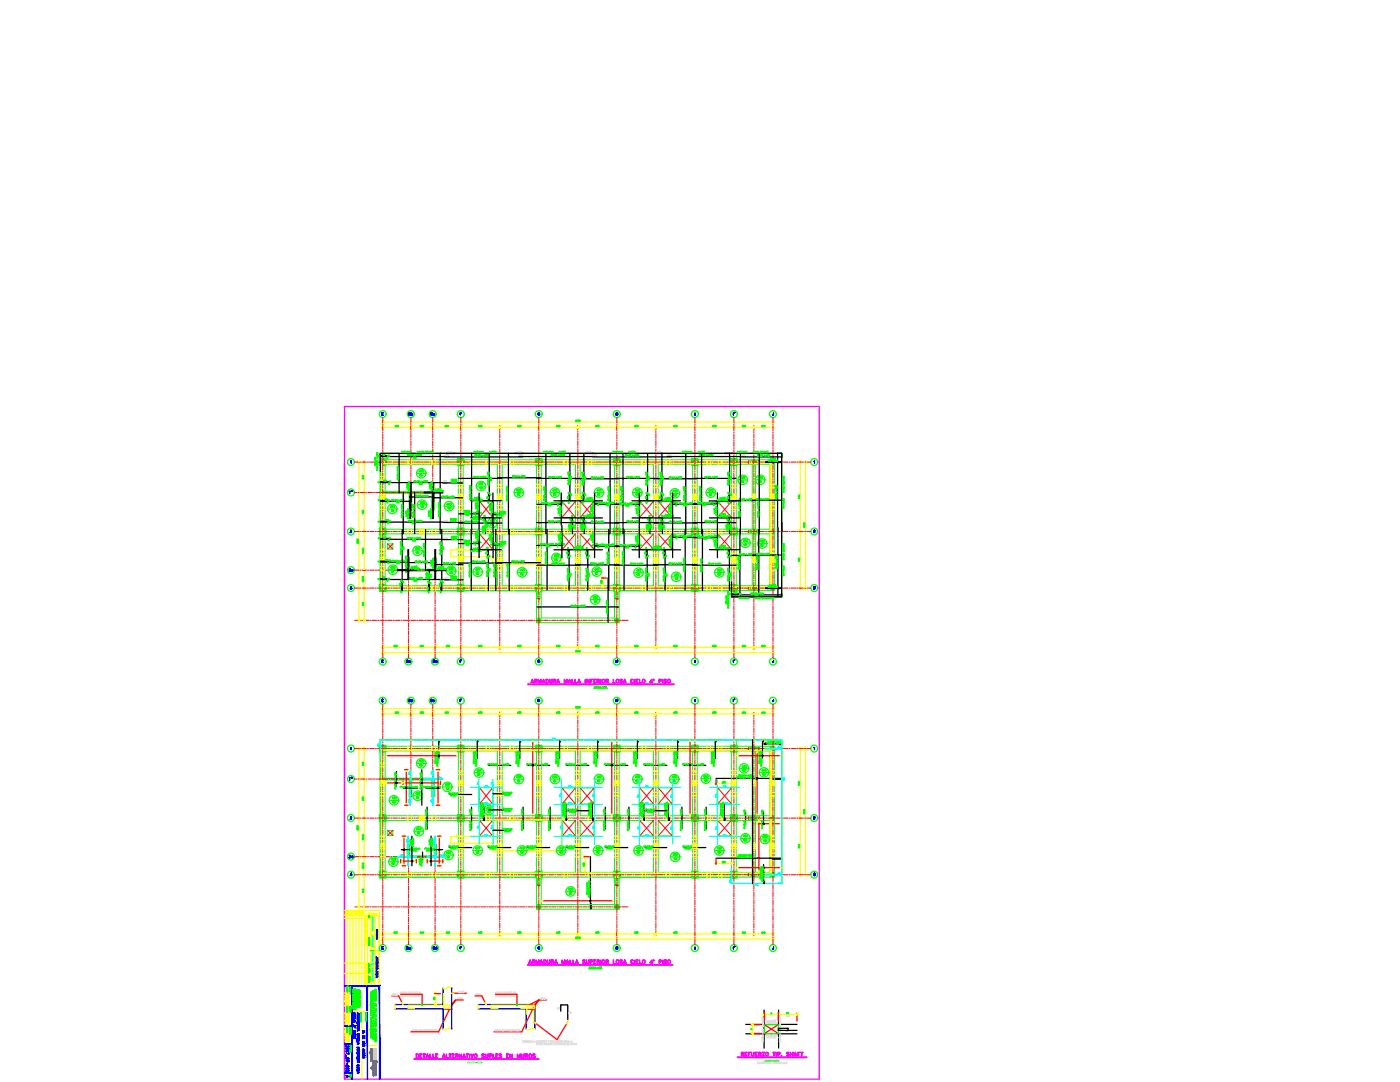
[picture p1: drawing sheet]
<svg xmlns="http://www.w3.org/2000/svg" width="279mm" height="216mm" viewBox="0 0 279 216" stroke-linecap="round" stroke-linejoin="round" font-family="sans-serif">
<defs><g id="words">
<g font-size="3.5" fill="#f00">
<text x="68.8" y="115.4">2a</text>
<text x="68.8" y="172.5">2a</text>
</g>
<g font-size="3.1" fill="#f00">
<text x="80.8" y="84">Eb</text>
<text x="85" y="84">Ec</text>
<text x="91" y="84">F</text>
<text x="147.8" y="84" transform="rotate(-90 147.8 84)">I'</text>
<text x="74.4" y="101.2">11</text>
<text x="95.6" y="105.8">10</text>
<text x="97" y="104.1">11</text>
<text x="94.9" y="109.7">11</text>
<text x="111.5" y="110.1">10</text>
<text x="79" y="119.6">10</text>
<text x="80.4" y="133.3">Ea</text>
<text x="85.7" y="133.3">Ed</text>
<text x="91" y="133.3">F</text>
<text x="106.5" y="133.3">G</text>
<text x="122.1" y="133.3">H</text>
<text x="145.3" y="133.3">I'</text>
<text x="153.1" y="133.3">J</text>
<text x="80.8" y="141.1">Eb</text>
<text x="85" y="141.1">Ec</text>
<text x="91" y="141.1">F</text>
<text x="106.5" y="141.1">G</text>
<text x="122.1" y="141.1">H</text>
<text x="145.3" y="141.1">I'</text>
<text x="153.1" y="141.1">J</text>
<text x="77.3" y="173.6">15</text>
<text x="88.2" y="172.5">15</text>
<text x="142.5" y="171.4">15</text>
<text x="80.4" y="190.5">Ea</text>
<text x="85.7" y="190.5">Ed</text>
<text x="91" y="190.5">F</text>
<text x="106.5" y="190.5">G</text>
<text x="122.1" y="190.5">H</text>
<text x="145.3" y="190.5">I'</text>
<text x="153.1" y="190.5">J</text>
</g>
<g font-size="3.1" fill="#0f0">
<text x="76.2" y="92.8">8</text>
<text x="76.6" y="92.4">11</text>
<text x="78" y="92.1" transform="rotate(-90 78 92.1)">95</text>
<text x="76.6" y="101.2">11</text>
<text x="85.4" y="96.3" transform="rotate(-90 85.4 96.3)">15</text>
<text x="94.9" y="98.8">15</text>
<text x="96.3" y="99.8">10</text>
<text x="102.3" y="100.2">15</text>
<text x="109.7" y="100.2">15</text>
<text x="112.5" y="99.8">10</text>
<text x="113.6" y="102" transform="rotate(-90 113.6 102)">11</text>
<text x="115.4" y="100.2" transform="rotate(-90 115.4 100.2)">10</text>
<text x="118.2" y="100.2">15</text>
<text x="120.3" y="101.6" transform="rotate(-90 120.3 101.6)">50</text>
<text x="125.6" y="102">11</text>
<text x="125.9" y="100.2">15</text>
<text x="128.1" y="99.8">10</text>
<text x="130.9" y="99.8">10</text>
<text x="133.7" y="100.2">15</text>
<text x="133.7" y="100.2" transform="rotate(-90 133.7 100.2)">10</text>
<text x="143.2" y="100.2" transform="rotate(-90 143.2 100.2)">15</text>
<text x="144.3" y="99.8">10</text>
<text x="150.6" y="97.4">12</text>
<text x="76.9" y="105.5" transform="rotate(-90 76.9 105.5)">11</text>
<text x="79.7" y="103.4" transform="rotate(-90 79.7 103.4)">15</text>
<text x="88.5" y="102.7">15</text>
<text x="96" y="103.7" transform="rotate(-90 96 103.7)">11</text>
<text x="99.5" y="106.2" transform="rotate(-90 99.5 106.2)">15</text>
<text x="115.4" y="105.1" transform="rotate(-90 115.4 105.1)">50</text>
<text x="128.4" y="105.1">50</text>
<text x="133.3" y="105.1" transform="rotate(-90 133.3 105.1)">50</text>
<text x="84.7" y="111.8" transform="rotate(-90 84.7 111.8)">15</text>
<text x="96" y="109.7" transform="rotate(-90 96 109.7)">11</text>
<text x="98.4" y="111.8" transform="rotate(-90 98.4 111.8)">85</text>
<text x="98.8" y="112.5" transform="rotate(-90 98.8 112.5)">10</text>
<text x="109.7" y="113.2">15</text>
<text x="110.1" y="110.1">10</text>
<text x="114.7" y="111.8" transform="rotate(-90 114.7 111.8)">85</text>
<text x="116.1" y="112.5">11</text>
<text x="118.5" y="110.1">10</text>
<text x="125.6" y="110.1">11</text>
<text x="130.2" y="111.8" transform="rotate(-90 130.2 111.8)">85</text>
<text x="134.1" y="110.8" transform="rotate(-90 134.1 110.8)">11</text>
<text x="146.8" y="110.8" transform="rotate(-90 146.8 110.8)">11</text>
<text x="146.8" y="111.8" transform="rotate(-90 146.8 111.8)">85</text>
<text x="146.8" y="112.5" transform="rotate(-90 146.8 112.5)">11</text>
<text x="147.5" y="110.1">15</text>
<text x="79" y="117.5">10</text>
<text x="79.7" y="115.4" transform="rotate(-90 79.7 115.4)">15</text>
<text x="84.3" y="118.9">95</text>
<text x="88.9" y="115.7">15</text>
<text x="103" y="116.1">15</text>
<text x="117.8" y="115.7">15</text>
<text x="126.3" y="116.1">15</text>
<text x="136.5" y="116.8" transform="rotate(-90 136.5 116.8)">15</text>
<text x="142.5" y="116.1">15</text>
<text x="146.8" y="119.9">11</text>
<text x="120.3" y="121.4" transform="rotate(-90 120.3 121.4)">12</text>
<text x="146.4" y="120.3">6</text>
<text x="82.9" y="154.2">15</text>
<text x="94.5" y="155.9">15</text>
<text x="147.5" y="155.2">12</text>
<text x="151.3" y="155.9">12</text>
<text x="82.2" y="160.5">15</text>
<text x="88.2" y="158.8">15</text>
<text x="102.3" y="157.3">15</text>
<text x="82.5" y="167.6">15</text>
<text x="96.3" y="163.3">15</text>
<text x="94.2" y="171.4">15</text>
<text x="103" y="171.4">15</text>
<text x="110.8" y="171.4">15</text>
<text x="118.2" y="171.4">15</text>
<text x="126.3" y="171.4">15</text>
<text x="133.7" y="172.9">15</text>
<text x="151.7" y="169.3">12</text>
<text x="112.9" y="179.6">12</text>
<text x="148.9" y="206.7">b</text>
</g>
<g font-size="3.1" fill="#ff0">
<text x="93.8" y="110.1">7</text>
<text x="98.8" y="110.8" transform="rotate(-90 98.8 110.8)">10</text>
<text x="77.6" y="161.6">15</text>
<text x="73.4" y="193.7">X</text>
</g>
<g font-size="3.1" fill="#0ff">
<text x="109.7" y="157.3">15</text>
<text x="118.2" y="157.3">15</text>
<text x="125.9" y="157.3">15</text>
<text x="135.8" y="157.3" transform="rotate(-90 135.8 157.3)">15</text>
<text x="147.5" y="169">15</text>
</g>
<text font-size="3.1" x="110.4" y="202.5">30</text>
<g font-size="3.1" fill="#dcdcdc">
<text x="112.5" y="203.6">50</text>
<text x="155.9" y="203.6">80</text>
</g>
<text font-size="3.1" fill="#00f" x="68.1" y="216.3">A</text>
<g font-size="2.6" fill="#0f0">
<text x="75.8" y="100.9">95</text>
<text x="76.6" y="97.7">8</text>
<text x="76.9" y="97.4">11</text>
<text x="97" y="99.8">6</text>
<text x="110.1" y="101.6">11</text>
<text x="114.7" y="100.5" transform="rotate(-90 114.7 100.5)">85</text>
<text x="117.5" y="100.5" transform="rotate(-90 117.5 100.5)">85</text>
<text x="118.5" y="101.6">11</text>
<text x="119.6" y="102" transform="rotate(-90 119.6 102)">11</text>
<text x="126.3" y="101.6">50</text>
<text x="129.1" y="102" transform="rotate(-90 129.1 102)">11</text>
<text x="130.2" y="100.5" transform="rotate(-90 130.2 100.5)">85</text>
<text x="133" y="100.5" transform="rotate(-90 133 100.5)">85</text>
<text x="134.1" y="101.6">11</text>
<text x="141.5" y="102">9</text>
<text x="142.5" y="101.6">11</text>
<text x="147.1" y="97.4">12</text>
<text x="147.1" y="100.2" transform="rotate(-90 147.1 100.2)">10</text>
<text x="79" y="105.5" transform="rotate(-90 79 105.5)">11</text>
<text x="83.3" y="102.3">15</text>
<text x="94.2" y="103.4">50</text>
<text x="96" y="105.1">7</text>
<text x="98.1" y="104.1">9</text>
<text x="98.4" y="103.7">11</text>
<text x="112.9" y="105.5">11</text>
<text x="117.5" y="105.8" transform="rotate(-90 117.5 105.8)">11</text>
<text x="128.4" y="105.5">11</text>
<text x="130.9" y="104.4" transform="rotate(-90 130.9 104.4)">11</text>
<text x="130.9" y="105.5">11</text>
<text x="133.3" y="104.4" transform="rotate(-90 133.3 104.4)">11</text>
<text x="144.3" y="105.5">11</text>
<text x="146.8" y="104.4" transform="rotate(-90 146.8 104.4)">11</text>
<text x="74.4" y="113.2">11</text>
<text x="74.4" y="108.7">11</text>
<text x="76.6" y="113.6">6</text>
<text x="76.9" y="108.7">11</text>
<text x="94.2" y="109.4">50</text>
<text x="96.7" y="112.2">6</text>
<text x="97.7" y="109.7">50</text>
<text x="110.8" y="109.7">60</text>
<text x="112.9" y="112.2">9</text>
<text x="114.7" y="110.8" transform="rotate(-90 114.7 110.8)">11</text>
<text x="114.7" y="112.5" transform="rotate(-90 114.7 112.5)">11</text>
<text x="116.4" y="112.2">9</text>
<text x="117.1" y="110.1">10</text>
<text x="118.2" y="111.8" transform="rotate(-90 118.2 111.8)">85</text>
<text x="118.5" y="110.4">6</text>
<text x="125.9" y="110.4">9</text>
<text x="128.4" y="112.2">9</text>
<text x="129.1" y="110.1" transform="rotate(-90 129.1 110.1)">11</text>
<text x="130.2" y="110.8" transform="rotate(-90 130.2 110.8)">11</text>
<text x="130.2" y="112.5" transform="rotate(-90 130.2 112.5)">11</text>
<text x="131.9" y="112.2">9</text>
<text x="134.1" y="108.7">9</text>
<text x="134.1" y="108.3">11</text>
<text x="141.1" y="108.3">11</text>
<text x="142.5" y="108.3">11</text>
<text x="144.6" y="112.2">9</text>
<text x="151" y="110.1">12</text>
<text x="75.5" y="116.4">95</text>
<text x="79.4" y="117.5">8</text>
<text x="86.8" y="117.5" transform="rotate(-90 86.8 117.5)">10</text>
<text x="87.5" y="117.5">8</text>
<text x="89.3" y="117.5" transform="rotate(-90 89.3 117.5)">10</text>
<text x="94.2" y="115.7">15</text>
<text x="142.2" y="115">423</text>
</g>
<g font-size="2.6" fill="#ff0">
<text x="115.4" y="104.4" transform="rotate(-90 115.4 104.4)">11</text>
<text x="76.6" y="109">8</text>
<text x="72" y="184.1">A</text>
</g>
<g font-size="2.6" fill="#f00">
<text x="74.4" y="116.8">11</text>
<text x="76.2" y="117.1">8</text>
<text x="89.3" y="119.6" transform="rotate(-90 89.3 119.6)">10</text>
<text x="139.7" y="157">15</text>
</g>
</g></defs>
<!-- layer: RLA-FORMATO -->
<path d="M68.7 92.4v122.9h94.8v-134.2h-94.8v134.2" fill="none" stroke="#f0f" stroke-width=".25"/>
<g fill="none" stroke="#ff0" stroke-width=".25">
<path d="M68.7 181.7h7v15M68.7 192.2h5.3M68.7 183.3h5.3M68.7 182.6h7M68.7 194.2h5.3M68.9 181.9l.2-.1-.2 .3h.2M68.9 182.5v-.3l.1 .3 .1-.3v.3M69.3 182.6v14.1M69.4 196.7v11.6M69.4 181.8l.1 .3M69.5 182.5v-.2l.1 .2M69.7 181.8h.1l-.1 .3"/>
<path d="M69.9 182.6v14.1M69.9 182.1h.2M70 182.2v.3M70.2 182.2l.1 .3M70.4 181.8h-.2l.2 .3v-.2l-.2 .1M70.5 181.8h.1l-.1 .3M70.5 182.7v14M70.7 182.2l.2 .1-.1 .2zM70.7 181.9h.3M71 182.4l.1-.1-.1 .1h.1M71.1 181.9l.1-.1-.2 .3h.2M71.1 182.6v14.1"/>
<path d="M71.6 182.6v14.1M72.2 182.6v14.1M72.8 182.6v14.1M73.4 182.6v14.1M74 182.6v14.1M74.1 192.7v-2.9h.6v2.9M74.1 182.7v3.8h.6v-3.8M74.1 186.7h.6v2.9h-.6zM74.1 193v3.5h.6v-3.5M74.1 189h.6M74.1 196h.6M74.1 185.9h.6"/>
<path d="M74.8 182.7h.8v6.9h-.8zM74.8 189.8h.8v6.7h-.8zM68.7 200.7h1.5M68.9 205h.2v.1l-.2 .1zM68.9 205.8v-.1h.2v.1M68.9 205.9h.2l-.2 .1 .2 .1h-.2M68.9 206.4h.2v.1l-.1-.1M68.9 206.8v-.2h.2v.2M68.9 202.1h.2h-.2l.2 .1h-.2M68.9 202.3h.1M68.9 203.1h.2v.2l-.1-.2M68.9 203.4h.2v.1"/>
<path d="M68.9 203.7v-.1h.2v.1M68.9 203.8h.2v.1l-.1-.1M68.9 204.5h.1M68.9 205.3h.2M68.9 205.6h.2M68.9 202.7h.2M68.9 205.5v-.2l.2 .1-.1 .1M68.9 204.4v-.2l.2 .1-.1 .1M68.9 202.7l.2 .1M69 206.1l.1 .2v-.2h-.2v.2l.1-.1M69 203.4v.1M69 203.6v.1"/>
<path d="M69 205.7v.1M69 206.6v.1M69 206.5h-.1M69 202.7l-.1 .1M69 203.9h-.1M69 207.1l.1 .1-.2-.1v.1M69 207.5l-.1 .1M69.1 207.7v.2l-.2-.1M69.1 202.9l-.2 .1 .2 .1M69.6 206.2h.2l-.2 .2h.2M69.6 206.4l.2 .1-.2 .1zM69.6 207l.2 .1h-.2"/>
<path d="M69.6 207.2l.2 .1h-.2zM69.6 207.4l.2 .1-.2 .1M69.6 206.1h.2M69.6 206.7h.2M69.6 207.6v.2l.1-.2 .1 .2M69.6 206.9v-.1h.2v.1M69.7 207v.1M69.7 207.4v.1M70.2 201.8h3.1M72.2 201.8v13.5M73.5 208.6h2"/>
<circle cx="69.2" cy="181.9" r=".12"/>
<circle cx="69.3" cy="182.4" r=".09"/>
<circle cx="69" cy="207.3" r=".11"/>
</g>
<g fill="none" stroke="#0ff" stroke-width=".25">
<path d="M74.3 194.8l.2 .1zM74.3 195.1l.1-.1 .1 .1zM74.3 195.3h.2h-.2M74.3 195.6h.2l-.2 .2h.2h-.2l.2-.1zM74.3 189.9h.1M74.3 186.9h.1M74.3 187.1h.2v.1h-.1l.1-.1zM74.3 187.6h.2h-.2v.1zM74.3 187.8h.2h-.2M74.3 187.9h.2l-.2 .1 .2 .1h-.2l.1-.1h-.1l.1-.1zM74.3 187.9h.1M74.3 188.2h.2z"/>
<path d="M74.3 188.3h.2l-.2 .1h.2h-.2l.2-.1zM74.3 188.5l.2 .1-.2 .1 .2-.1zM74.3 188.8h.1M74.3 188.9l.1-.1zM74.3 185.2h.2h-.2v.2zM74.3 185.4h.2h-.2v.2zM74.3 188.5v.2M74.4 189.9v.2l.1-.2v.2zM74.4 186.9v.1l.1-.1v.1zM74.4 187.2h-.1h.1M74.4 187.3h.1M74.4 188.8v.1l.1-.1v.1z"/>
<path d="M74.5 189.9h-.2h.2M74.5 186.9h-.2h.2M74.5 188.8h-.2h.2M74.5 187.3v.2zM74.5 187.3h-.2v.2v-.2"/>
<circle cx="74.4" cy="185.7" r=".1"/>
<circle cx="74.4" cy="195.5" r=".1"/>
<circle cx="74.4" cy="185" r=".1"/>
<circle cx="74.4" cy="195.5" r=".11"/>
<circle cx="74.4" cy="185.7" r=".11"/>
<circle cx="74.4" cy="185" r=".11"/>
</g>
<g fill="none" stroke="#0f0" stroke-width=".25">
<path d="M69.2 196.9l.2 .1zM69.2 197.1h.2h-.2M69.2 197.3l.2 .1zM69.2 197.4h.2v.2v-.1l-.2 .1zM69.2 197.7h.2l-.2 .1h.2h-.2l.1-.1zM69.3 197.5h.1M69.4 197.6h.1M69.4 197.7v.1zM69.9 197.1l.1 .1-.1 .1 .1-.1zM69.9 197.1h.1M69.9 197.4h.1h-.1v.1zM69.9 197.8l.1-.1-.1 .1 .1 .1z"/>
<path d="M69.9 198h.1l-.1 .1zM69.9 197.3v-.2v.2M70.5 197.4l.2 .1zM70.5 197.6h.2h-.2M70.5 197.7h.2h-.2l.2 .1h-.2h.1zM70.5 197.7h.1M70.5 197.9l.2 .1zM70.5 198h.2l-.2 .1 .2 .1h-.2l.1-.1zM70.5 198.4l.2 .1zM70.5 198.5l.2 .1-.2 .1 .1-.1zM70.5 198.7h.1M70.5 198.8l.1-.1z"/>
<path d="M70.5 198.9h.2h-.2M70.5 199.1h.2h-.2l.2 .1zM70.5 199.3l.2 .1zM70.5 199.3v.1v-.1M70.5 199.4l.2 .1v-.1v.2zM70.5 199.4v.2v-.2M70.5 199.6h.1M70.5 199.7h.1zM70.5 200h.1M70.5 198.6v.1M70.6 198.9v.1v-.1M70.6 199.3h.1"/>
<path d="M70.6 198.7h-.1h.2M70.6 199.7l-.1-.1 .2 .1M70.7 199h-.2h.2M70.7 199.4h.1M70.7 200h-.2h.2M70.8 197.3l.2 .1h-.2zM70.8 197.5h.2h-.2l.2 .1zM70.8 197.7h.2h-.2M70.8 197.8h.2zM70.8 198.1l.2 .1zM70.8 198.3l.2 .1zM70.8 198.3h.1"/>
<path d="M70.8 198.6h.2zM70.8 198.7l.2 .1-.2 .1 .2-.1zM70.8 199.1l.2 .1zM70.8 199.3l.2-.1-.2 .1h.2zM70.8 199.4l.2 .1zM70.8 199.4h.1M70.8 199.6h.1M70.8 199.7l.2-.1zM70.8 199.8h.1M70.8 199.9l.2 .1zM70.8 199.9v.1v-.1M70.8 198.7v.1"/>
<path d="M70.9 198.3h.1M70.9 199.1h.1M70.9 199.4h.1M70.9 199.9h.1M71 199.6h-.2h.2M71 198.4h.1M71 199.2h.1M71 199.5h.1M71 199.8h-.2h.2M71 199.9v-.2v.2M71.1 197.6l.2 .1zM71.1 198l.2 .1z"/>
<path d="M71.1 198h.1M71.1 198.3h.2l-.2 .1 .1-.1zM71.1 198.5h.2l-.2 .1zM71.1 198.9l.2 .1-.2 .1 .1-.1zM71.1 198.9h.1M71.1 199.1l.2 .1zM71.1 199.1h.1M71.2 199.2h.1M71.1 199.3h.2zM71.1 199.3l.2 .1-.2 .1 .1-.1zM71.1 199.6h.2zM71.1 199.9l.2 .1v-.1"/>
<path d="M71.1 198.1v.1zM71.1 199.9v.1zM71.1 199v.1M71.2 198.3l-.1 .1M71.2 199.4l-.1 .1M71.2 199.9h.1M71.3 198.2v-.1v.1l-.2-.1 .2 .1M71.4 197.6h.2h-.2l.2 .1h-.2h.1zM71.4 197.8h.1M71.4 198h.1M71.5 198h.1M71.4 198.1h.2z"/>
<path d="M71.4 198.2h.2l-.2 .1 .1-.1zM71.4 198.4h.1M71.4 198.5l.1-.1zM71.4 198.5h.1M71.4 198.6l.1-.1zM71.4 198.7h.1M71.4 199.1h.2h-.2M71.4 199.2h.2h-.2l.2 .1zM71.4 199.4h.1M71.4 199.6h.1M71.4 199.7l.2 .1zM71.4 199.7v.1v-.1"/>
<path d="M71.4 199.9l.2 .1zM71.5 199.9h.1M71.4 198.3h.1M71.5 198v.1zM71.5 198.7h.1M71.5 199.1l-.1 .1 .1-.1M71.5 199.4v.1zM71.5 199.6h.1M71.5 199.7h.1M71.5 197.8h-.1h.2M71.5 197.8l-.1 .1 .2-.1M71.5 198h-.1h.2"/>
<path d="M71.5 198.4h-.1h.2M71.5 198.5h-.1h.2M71.5 199.4h-.1h.2M71.5 199.6h-.1h.2M71.6 198.7l-.1 .1zM71.6 199.2l-.1-.1 .1 .1M71.6 199.6l-.1 .1zM71.6 198.7h-.2M71.7 197.6h.1M71.7 197.8l.1 .1zM71.7 197.8v.1v-.1M71.7 198h.1l-.1 .1h.1h-.1l.1-.1z"/>
<path d="M71.7 198.1l.1 .1zM71.7 198.5h.1l-.1 .1zM71.7 198.6l.1 .1h-.1h.1zM71.7 198.6h.1M71.7 198.8l.1 .1zM71.7 199.2h.1zM71.7 199.5l.1 .1zM71.7 199.9l.1 .1zM71.7 199.9h.1M71.8 197.6v.1zM71.8 197.7h.1M71.8 197.8h.1"/>
<path d="M71.8 198.2h.1M71.8 197.6h-.1h.1M71.8 197.9h.1M73.6 187.1h.2v.2zM73.6 187.3l.1-.1zM73.6 187.4h.2h-.2v.1zM73.6 187.6h.2h-.2l.2 .1zM73.6 187.8h.2zM73.6 188.1h.2zM73.6 188.5h.2l-.2 .1h.2h-.2l.2-.1zM73.6 188.5h.1M73.6 194.9h.1"/>
<path d="M73.6 195.1h.2v.2v-.2h-.2v.2zM73.6 195.6h.2zM73.6 195.7h.2zM73.6 195.8l.2 .1-.2 .1 .2-.1zM73.6 195.8h.1M73.6 187.9l.1 .1 .1-.1v.1l-.1-.1-.1 .1zM73.6 195.3l.2 .1-.1 .1v-.2l-.1 .1zM73.6 195.8v.1v-.1M73.7 187.4h.1M73.7 194.9h.1M73.7 195.1h.1M73.7 195.6v.1v-.1"/>
<path d="M73.8 187.4v.1v-.1M73.8 187.5h.1M73.8 194.9h-.2h.2M73.8 194.9v.2v-.2M73.8 195.1h.1M73.8 195.3h.1M74 198h.1h-.1M74 198.1h.1zM74 198.4h.2zM74 199.2h.1h-.1M74 199.6h.1zM74 189.7h1.7"/>
<path d="M74 199.3l.1 .2zM74 199.9l.1 .1zM74 198.8l.2 .1-.1 .2-.1-.1h.2v-.2h-.2v.2zM74.1 198.8v.2zM74.1 199.2v.1zM74.1 198.1l-.1 .1zM74.1 199.6l-.1 .1zM74.1 198.3v.1zM74.2 198h.1M74.4 199.8h.1M74.4 198l.2 .1-.2 .1 .2-.1zM74.4 198.3h.2l-.2 .1 .2 .1h-.2l.2-.2z"/>
<path d="M74.4 198.6h.2zM74.4 198.8h.2zM74.4 198.9l.2 .1-.2 .1 .2-.1zM74.4 197.7l.1 .2 .1-.2v.2l-.1-.2-.1 .2zM74.4 199.2h.2v.1l-.2-.1v.2zM74.4 198v.2M74.4 198.9v.2M74.6 198.7v-.2v.2M74.8 197.4h.3l-.2 .1 .2 .1h-.3h.2l-.2-.1 .2-.1zM74.8 197.7l.3 .1-.3 .1 .3-.1zM74.8 198.3h.3v.2h-.2zM74.8 198.5l.3 .1-.3 .2 .3-.2z"/>
<path d="M74.8 198.8l.3 .1h-.2l-.1 .1zM74.8 199.3h.3l-.2 .2h.2h-.3l.3-.2zM74.8 199.3h.1M74.8 199.6l.3 .1-.3 .1 .3-.1zM74.9 198.3h.2v.1l-.2 .1zM74.9 199.1l-.1 .1v-.1h.3M74.9 198h.2v.2l-.2-.2v.2zM74.9 197.7v.2M74.9 198.6v.1M74.9 199.6v.2M74.9 197.8v.1M74.9 199.6v.1"/>
<path d="M75 199.1h.1M75.1 199.1v.1zM69.2 205h.2v.2zM69.2 205.2h.2v.2v-.1l-.2 .1zM69.2 205.7h.2h-.2M69.2 205.8h.2zM69.2 205.9h.1M69.2 200.9h.1M69.2 201.1l.2 .1zM69.2 201.1v.1v-.1M69.2 201.4l.2-.1-.2 .1h.2zM69.2 201.5h.2h-.2"/>
<path d="M69.2 201.6l.2 .1zM69.2 205.9v.1v-.1M69.3 205.1h.1M69.3 205.3h.1M69.3 205.7v.1v-.1M69.3 200.9v.1zM69.3 201h-.1h.1M69.3 201.1h.1M69.3 206l-.1-.1 .2 .1M69.3 206h-.1h.2M69.4 205.2h.1M69.4 205.4h.1"/>
<path d="M69.4 200.9h-.2h.2M69.4 201.2h.1M69.9 205h.1v.2zM69.9 205v.2v-.1M69.9 205.7h.1l-.1 .1 .1-.1zM69.9 205.7h.1M69.9 205.9h.1l-.1 .1zM69.9 206l.1 .1-.1 .1 .1-.1zM69.9 206h.1M69.9 206.3l.1 .1zM69.9 200.9l.1 .1zM69.9 201.1h.1z"/>
<path d="M69.9 201.2h.1v.1h-.1zM69.9 201.2l.1 .1zM69.9 201.4h.1l-.1 .1h.1zM69.9 201.7h.1zM69.9 208.7h.1l-.1 .1h.1h-.1l.1-.1zM69.9 208.7h.1M69.9 208.9h.1l-.1 .1 .1 .1zM69.9 209.1h.1l-.1 .1 .1 .1h-.1h.1zM69.9 209.4h.1v.1zM69.9 209.4v.1v-.1M69.9 209.6h.1M69.9 205.8v-.1v.1"/>
<path d="M69.9 206.2v-.1v.1M70 205.1h.1M70 209.4h.1M70 209.6v.1zM70 209.7h-.1h.1M70 205.2h.1M70 209.5h.1M70 209.6h-.1h.1M70.5 200.3h.1M70.5 200.4h.1M70.5 200.6l.2 .1zM70.5 200.6h.1"/>
<path d="M70.5 200.7l.2 .1-.2 .1 .1-.1zM70.5 200.9h.2l-.2 .1zM70.5 201.1l.2 .1zM70.5 201.2h.1M70.5 201.3h.1M70.5 200.8v.1M70.6 200.3v.1zM70.6 200.3h.1M70.6 200.4l.1 .1zM70.6 200.5h.1M70.6 200.6h.1M70.6 201.3l-.1-.1 .2 .1"/>
<path d="M70.6 201.3l-.1 .1 .2-.1M70.7 200v-.1v.1M70.7 200.3h-.2h.2M70.7 200.4h-.2h.2M70.7 200.7h.1M70.8 200.2h.1M70.8 200.3l.2-.1-.2 .1 .2 .1zM70.8 200.4l.2 .1-.2 .1 .2-.1zM70.8 200.6l.2 .1zM70.8 200.8h.1M70.8 200.9h.2h-.2M70.8 201h.2l-.2 .1h.2h-.2l.2-.1z"/>
<path d="M70.8 201.2l.2 .1zM70.8 201.2v.1v-.1M70.8 201.3l.2 .1v-.1v.1zM70.8 201.3v.1v-.1M70.8 200.4h.1M70.9 200.6v.1M70.9 201.2h.1M70.9 200.2h-.1h.2M71 200h.1M71 200.8h-.2h.2M71 200.9v-.2v.2M71 201.3h.1"/>
<path d="M71.1 200.2l.2 .1zM71.1 200.3l.2 .1-.2 .1 .1-.1zM71.1 200.5l.2 .1zM71.1 200.9h.2l-.2 .1 .1-.1zM71.1 200l.2 .1zM71.1 200.7v.1zM71.1 200.4v.1M71.2 200.9l-.1 .1M71.2 200.6h.1M71.3 200.8v-.1v.1l-.2-.1 .2 .1M71.4 200.3h.2zM71.4 200.4h.1"/>
<path d="M71.4 200.6l.2 .1zM71.4 200.8h.1M71.4 200.9h.2zM71.4 200.5h.1M71.5 200.4h-.1h.2M71.5 200.4l-.1 .1 .2-.1M71.5 200.8h-.1h.1M71.5 200.7l.1 .2zM71.6 201l-.1-.1 .1 .1M71.7 200.1h.1M71.7 200.2h.1M71.7 200.3l.1 .1z"/>
<path d="M71.7 200.3v.1v-.1M71.7 200.5l.1 .1zM71.7 200.6l.1 .1-.1 .1 .1-.1zM71.7 200.8l.1 .1zM71.7 200.7h.1M71.8 200.2v.1zM71.8 200.2h.1M71.8 200.3h.1M71.8 200.6h.1M71.8 200.1h-.1h.1M71.8 200.1v-.1v.1M71.8 200.2h-.1h.1"/>
<path d="M71.8 200.4h.1M71.9 202.6h.1M71.9 202.7l.2-.1-.1 .1h.1zM71.9 202.8h.2zM71.9 203h.2v.1v-.1zM71.9 203v.1v-.1M71.9 203.2h.2l-.1 .1h.1h-.2l.2-.1zM71.9 203.4h.2h-.2M71.9 203.5l.2 .1h-.1zM72 203h.1M72.1 202.6h-.2h.2M72.1 202.9v-.1v.1"/>
<path d="M72.1 203.1h.1M73 202.1h.1v.1zM73 202.3h.1M73 202.8l.1-.1v.2zM73 202.9h.1v.2zM73 202.9v.2v-.1M73 203.4h.1M73 202.3l.1 .1zM73 202.4h.1M73 203h.1M73.1 202.3h-.1h.1M73.1 203.1h.1"/>
<path d="M73.1 203.4h-.1h.1M73.1 203.5v-.2v.2M73.9 200.5v.1h.2h-.2zM73.9 205.4v.1h.2h-.2zM74 200.1h.2zM74 200.4h.1h-.1M74 200.2l.1 .1v.1zM74 201.2h.1M74 201.9h.1h-.1M74 202.6h.2h-.2M74 203l.1-.1-.1 .1 .1 .2zM74 203.3h.1h-.1l.1 .2z"/>
<path d="M74 203.6h.1h-.1l.1 .2zM74 203.9h.1M74 204.1h.1zM74 204.5h.1zM74 205h.2zM74 205.3h.1h-.1M74 205.1l.1 .1v.1zM74 206h.1M74 205.9v.1M74 206.1h.1M74 206.8h.1zM74 200.5l.1 .1z"/>
<path d="M74 204.3l.1 .1zM74 204.8l.1 .1zM74 205.4l.1 .1zM74 205.7l.1 .1zM74 205.9v.1l.1-.1M74 206.5l.1 .2zM74 205.9h.1M74 206l.1-.1v.1M74.1 201v.1M74.1 204.1v.1zM74.1 205.9h.1M74.1 201l-.1 .1v-.1l.1 .1"/>
<path d="M74.1 201.9v.1h-.1zM74.1 202v.2h-.1zM74.1 204.5l-.1 .2zM74.1 206.8l-.1 .1zM74.1 206.9v.2h-.1zM74.1 205.9v.1M74.1 201.1h.1M74.1 206h.1M74.3 201.6h.4h-.4M74.4 200.2h.1l.1 .1-.1-.1-.1 .2zM74.4 200.4l.2 .1zM74.4 200.7l.2 .1z"/>
<path d="M74.4 200.9h.2h-.2v.1zM74.4 201.1h.2h-.2M74.4 202h.1M74.4 202.6h.2l-.2 .1 .2 .1h-.2l.2-.2zM74.4 203.2h.1M74.4 204.7l.2 .2-.2-.2v.2zM74.4 205.3l.2 .1-.2-.1v.1zM74.4 206.4h.2zM74.4 201.1v.2zM74.4 203.7h.2zM74.4 204h.1M74.4 204v.1"/>
<path d="M74.4 205.7h.1M74.4 205.6v.1M74.4 205.8l.1 .2 .1-.2-.1 .2M74.4 205.8v.2l.2-.1M74.4 206.7h.1M74.4 207.3l.1-.2 .1 .2M74.4 207.3h.2M74.4 203.9v.2l.1-.1v.1M74.4 205.5v.2l.1-.1v.1M74.4 206.6v.2h.2v-.2v.2l-.2-.1M74.4 204.2v.1v-.1h.2M74.4 206.1l.2 .1h-.2h.2l-.2-.1v.2z"/>
<path d="M74.5 203.8v-.2v.2M74.5 204.2l-.1 .2v-.2h.2v.1v-.1M74.5 205.9h.1M74.5 200.5v.1M74.5 201.1h.1M74.5 202h.1M74.5 203.2h.1M74.5 203.9l.1 .2zM74.5 205.5l.1 .2zM74.5 205.8v.1M74.6 205.8v.2M74.6 200.6h-.2h.2"/>
<path d="M74.6 201.1v.2v-.2M74.6 201.3h.1M74.6 202h-.2h.2M74.6 202v.2v-.2M74.6 202.2h.1M74.8 200.2l.3 .1zM74.8 201.2h.3v.2zM74.8 201.5h.2zM74.8 202.4l.3 .1-.3-.1v.2l.1-.2M74.8 203.5h.3v.2v-.2zM74.9 203.8h.1M74.8 203.9l.3 .1-.1-.1 .1 .1-.3-.1v.1l.1-.1"/>
<path d="M74.8 204.7l.3 .1-.3-.1v.2l.1-.2M74.8 205.2l.3 .1h-.2l-.1 .1zM74.8 205.4l.3 .1-.3 .2 .3-.2zM74.8 206.3h.2l.1 .1-.1-.1-.1 .2zM74.8 206.8h.3l-.2 .2h.2h-.3l.3-.1zM74.8 207.1h.3v.2h-.2zM74.8 207.4h.3v.2v-.2h-.2l-.1 .2zM74.9 201.7h.1M74.9 201.6v.1M74.9 204.5h.2M74.9 205.7v.2l.2-.2v.2v-.2l-.2 .2zM74.9 207.2v.1l.2-.1"/>
<path d="M74.9 207.7v.1l.2-.1v.2v-.2l-.2 .2zM74.9 201.6v.2l.1-.2M74.9 201.6h.1M74.9 200.4l.2 .2h-.3h.3l-.2-.2v.2v-.2M74.9 202.6l.2 .2h-.3h.3l-.2-.2v.2v-.2M74.9 204.2l.2 .1h-.3h.3l-.2-.2v.2v-.1M74.9 205.5v.1M75 201.6l-.1 .1M75 203.5h.1M75 207.4h.1M75.1 200.7v.1M75.1 201.5h.1"/>
<path d="M75.1 204.4v.2M75.1 200.7h-.2l.2 .1M75.1 204.4h-.2v.2"/>
<circle cx="69.3" cy="198" r=".09"/>
<circle cx="70" cy="197.6" r=".08"/>
<circle cx="70" cy="197" r=".08"/>
<circle cx="70" cy="198.2" r=".09"/>
<circle cx="70" cy="198.2" r=".08"/>
<circle cx="71.2" cy="197.8" r=".07"/>
<circle cx="71.2" cy="198.7" r=".07"/>
<circle cx="71.2" cy="197.8" r=".08"/>
<circle cx="71.2" cy="198.7" r=".08"/>
<circle cx="71.8" cy="199" r=".08"/>
<circle cx="71.8" cy="199.7" r=".08"/>
<circle cx="73.7" cy="188.3" r=".1"/>
<circle cx="74" cy="198.6" r=".07"/>
<circle cx="74" cy="198.6" r=".09"/>
<circle cx="74.5" cy="199.5" r=".11"/>
<circle cx="74.5" cy="199.5" r=".1"/>
<circle cx="69.3" cy="205.5" r=".09"/>
<circle cx="69.3" cy="201.9" r=".08"/>
<circle cx="69.3" cy="201.9" r=".07"/>
<circle cx="69.9" cy="205.3" r=".09"/>
<circle cx="70" cy="205.5" r=".08"/>
<circle cx="70" cy="201.9" r=".09"/>
<circle cx="70" cy="209.9" r=".09"/>
<circle cx="70.6" cy="200.2" r=".08"/>
<circle cx="70.6" cy="200.2" r=".07"/>
<circle cx="72" cy="202.2" r=".09"/>
<circle cx="72" cy="202.4" r=".09"/>
<circle cx="72" cy="203.8" r=".09"/>
<circle cx="72" cy="203.8" r=".08"/>
<circle cx="72" cy="202.4" r=".08"/>
<circle cx="73" cy="203.6" r=".09"/>
<circle cx="73" cy="203.2" r=".09"/>
<circle cx="73" cy="202.6" r=".09"/>
<circle cx="73.1" cy="202.6" r=".08"/>
<circle cx="74" cy="201.7" r=".07"/>
<circle cx="74" cy="200.8" r=".07"/>
<circle cx="74" cy="205.7" r=".09"/>
<circle cx="74" cy="206.6" r=".09"/>
<circle cx="74" cy="201.4" r=".08"/>
<circle cx="74" cy="200.8" r=".09"/>
<circle cx="74" cy="201.7" r=".09"/>
<circle cx="74" cy="206.4" r=".09"/>
<circle cx="74.5" cy="207.2" r=".11"/>
<circle cx="74.5" cy="207" r=".11"/>
<circle cx="74.5" cy="203" r=".11"/>
<circle cx="74.5" cy="202.4" r=".11"/>
<circle cx="74.5" cy="206.9" r=".11"/>
<circle cx="74.5" cy="202.4" r=".1"/>
<circle cx="74.5" cy="203" r=".1"/>
<circle cx="74.9" cy="201.9" r=".07"/>
<circle cx="74.9" cy="201.9" r=".09"/>
<circle cx="75" cy="206.7" r=".11"/>
<circle cx="75" cy="203.3" r=".1"/>
<circle cx="75" cy="206.6" r=".12"/>
<circle cx="75" cy="203.3" r=".12"/>
<circle cx="75" cy="200.8" r=".11"/>
<circle cx="75" cy="204.5" r=".11"/>
</g>
<g fill="none" stroke="#00f" stroke-width=".25">
<path d="M75.1 194.7l.3 .1-.3 .1 .3-.1zM75.1 195h.1M75.1 185.5h.3v.2v-.2h-.3v.2zM75.1 186.3l.3 .1-.3 .2 .3-.2zM75.1 186.6h.3v.2h-.3zM75.1 187.3h.1M75.1 185.8v.2l.2-.2 .1 .1-.1-.1-.2 .2zM75.2 194.9v-.2v.2M75.2 186.4v.1M75.3 195h.1M75.2 185.5h.1M75.3 187.3h.1"/>
<path d="M75.4 186.2h-.3h.3M75.4 186.1v.2z"/>
<circle cx="75.3" cy="187.1" r=".12"/>
<circle cx="75.3" cy="187.1" r=".14"/>
</g>
<g fill="#00f" stroke="#00f" stroke-width=".2">
<path d="M75.7 196.8v18.5h.1zM75.7 196.8l.1-.2v18.7zM68.7 196.8h7l.1-.2zM68.7 196.6h7.1l-7.1 .2z"/>
<path d="M73.3 196.7v18.6h.1zM73.3 196.7h.1v18.6z"/>
<path d="M70.2 196.7v18.6h.1zM70.2 196.7h.1v18.6z"/>
<path d="M68.7 204.7v.1l1.5-.1zM68.7 204.8l1.5-.1v.1z"/>
<path d="M68.7 208.3v.1l1.5-.1zM68.7 208.4l1.5-.1v.1z"/>
</g>
<!-- layer: RLA-LOGO -->
<g fill="none" stroke="#c0c0c0" stroke-width=".25">
<path d="M74.4 210h.1M74.4 210.1h.1M74.4 211.3h.1M74.4 211.4h.1M74.4 211.4l.1 .1M74.4 211.5h.1M74.4 209.4h.6zM74.4 209.4h.6M74.4 209.5h.6zM74.4 210.5h.6M74.4 210.5h.6zM74.4 210.8h.6h-.1"/>
<path d="M74.4 210.8h.6h-.6M74.4 210.9h.6zM74.4 210.9h.6M74.4 210.1l.1 .1M74.4 210.5h.4M74.4 210.5h.1M74.4 210.8v.1M74.4 210.2l.2 .1M74.4 211.5l.2 .1M74.4 211.2h.6M74.5 209.8h.5zM74.5 211.2h.5h-.5"/>
<path d="M74.5 210.2h.1M74.5 211.6h.1M74.5 209.8h.4zM74.5 209.8h.5M74.5 211.2h.4h-.4M74.5 209.8h.4M74.5 209.9l-.1 .1M74.5 211.3h-.1M74.5 211.1h.4zM74.5 209.9h-.1M74.6 209.8h.2M74.6 209.8h.3"/>
<path d="M74.6 211.1h.2M74.6 210.3h.1M74.6 211.6h.1M74.6 211.2l-.2 .1M74.6 209.8h.2zM74.6 211.1h.2zM74.7 209.7h.1zM74.7 211.1h.1zM74.7 211.6h.1M74.7 211.7h.1M74.7 209.8v.5h.1M74.7 211.2v.5"/>
<path d="M74.7 209.9h.1M74.7 210h.1M74.7 210.1h.1M74.7 210.2h.3M74.7 211.2h.3M74.7 211.3h.1M74.7 211.4h.1M74.7 211.5h.1M74.7 211.5h.3M74.7 210.3h.1M74.8 209.8v.4M74.8 211.2v.4"/>
<path d="M74.8 211.1h-.3h.4M74.8 210.5h.2zM74.8 210.6h.2h-.2M74.8 210.2h.2M74.9 209.5h.1h-.6v-.1h.6h-.6h.6h-.6h.6v.1M74.9 209.5h.1zM74.9 210.6h.1zM74.9 209.9h.1M74.9 210.6h.1M74.9 210.1h.1M74.9 211.3h.1M74.9 211.6h-.2"/>
<path d="M74.9 210.8h.2zM74.9 211.5h.1M75 209.6h.1M75 209.6h.1zM75 209.7h.1zM75 210.6h.1M75 210.7h.1M75 210.7h.1zM75 210.8h.1h-.1M75 210.8h.1M75 210.8h.1zM75 210h.1"/>
<path d="M75 210.2l-.3 .1M75 211.3h.1M75 211.4h.1M75 209.5h.1M75 211.6h-.3M75 211.5h-.1M75.1 210l-.1 .1"/>
</g>
<g fill="none" stroke="#707070" stroke-width=".25">
<path d="M73.9 210h.3M73.9 210h.1M73.9 210.1h.3zM73.9 210.1h.3h-.3M73.9 210.2h.3zM74 209.5h.1M74 209.4h.1M74 210.8h.1M74 211.1h.1M74 210.2h.2M74 211.5h.1M74 211.6h.2"/>
<path d="M74 209.5h.2h-.1M74 209.8h.2zM74 209.7h.2M74 209.7h.2zM74 210.4h.2M74 210.4h.2zM74 210.5h.2M74 210.3h.2M74 211.3h.2zM74 211.6h.1zM74 209.4h.2M74 210.8h.2"/>
<path d="M74 211.1h.2M74 209.7h.1M74 210.4h.1M74 209.4h.2zM74 210.7h.2zM74 210.7h.2h-.2M74 211h.2h-.2M74 210.9h.2M74 211.2h.2M74 210h.2M74 210.7h.2M74 211h.2"/>
<path d="M74 211.7h.1M74 209.6h.1M74 209.4h.1zM74 210.9h.1M74 210.7h.1zM74 211.2h.1M74 211h.1zM74 210h.1M74.1 210h.1M74.1 211.6h.1M74.1 209.6h.1M74.1 210.9h.1"/>
<path d="M74.1 211.2h.1M74.1 211h.1M74.1 209.5h.1M74.1 209.4h.1M74.1 210.8h.1M74.1 211.1h.1M74.1 211.5h.1M74.1 210.7h.1M74.1 211.5h.1zM74.1 209.4v.2M74.1 211v.2M74.1 213h.1"/>
<path d="M74.1 213.1h.1M74.1 210.7v.2M74.1 209.7h.1M74.2 210.4h.1M74.1 211.3h-.1h.2M74.1 211.3h.1M74.1 213.2h.2M74.2 209.7h.1M74.2 209.8h.1M74.2 210.5l-.2 .1M74.2 210.5h.1M74.2 211.3h.1"/>
<path d="M74.2 211.6h.1M74.2 211.4h.1M74.2 210.1l-.2 .1M74.2 209.4h.1M74.2 210.8h.1M74.2 211.1h.1M74.2 210h.1M74.2 213.3h.8zM74.2 209.4h-.1v.2M74.2 210.7h-.1v.2M74.2 210.6h-.2h.2M74.2 213.3h.8h-.8"/>
<path d="M74.2 209.7h-.2M74.2 210.4h-.2M74.2 210.1h-.2M74.2 212.9h.1M74.3 213.3h.7zM74.3 210.3h.1M74.3 213.3h.7h-.7M74.3 212.8h.1M74.3 212.8l-.1 .1M74.3 212.9l-.2 .1M74.4 213.3h-.2h.8M74.4 213.3h.6h-.6"/>
<path d="M74.4 212.6h.6M74.4 212.6h.5zM74.4 212.6h.5M74.4 212.6h.1zM74.4 212.2h.3M74.4 212.2h.1M74.4 212.3h.1M74.4 213h.1M74.4 213.1h.1M74.4 213.7h.1M74.4 213.8h.1M74.4 214.3h.1"/>
<path d="M74.4 214.4h.1M74.4 211.8h.9zM74.4 211.9h.9M74.4 211.9h.9zM74.4 212.7h.1M74.4 212.5h.6M74.4 212.4h.1M74.4 213.2h.2M74.4 213.9h.3M74.4 214.5h.3M74.4 212.5h.6zM74.4 212.1h.3"/>
<path d="M74.4 212.9h.6M74.4 212.5h.6h-.5h.1M74.4 213.6h.3M74.4 213.9h.6M74.4 214.2h.2M74.4 214.6h.3M74.5 212.5h.5zM74.5 213.6h.5zM74.5 213.9h.5h-.5h.5h-.5h.5h-.5h.5h-.5h.5h-.5h.5h-.5h.5h-.5h.2M74.5 214h.5zM74.5 213.5h.5zM74.5 214h.5"/>
<path d="M74.5 214.6h.2zM74.5 212.9h.5M74.5 214.3h-.1M74.5 213.5h.4M74.5 214.1h.1M74.5 214.6h.1M74.5 212.6h.4M74.5 213h-.1M74.5 213.6l-.1 .1M74.5 214h.4h-.4M74.5 213.5h.4zM74.5 212.9l-.1 .1"/>
<path d="M74.5 214.2h-.1M74.6 212.8h.3zM74.6 213.5h.2M74.6 212.1h-.2M74.6 212.8h.2zM74.6 213.5h.2h-.2h.2h-.2h.1M74.6 214.1l-.2 .1M74.6 212.8h.2h-.2M74.6 213.5h.2h-.2M74.6 212.2l.2 .1M74.7 212.8h.1M74.7 212.8h.1h-.1"/>
<path d="M74.7 213.6h-.3M74.7 212.3h.1M74.7 214h.1M74.7 212.4h.1M74.7 214.3h.1M74.7 214.2h.3zM74.8 214.2h.2M74.8 214.4l-.2 .1M74.8 214h-.2h.2M74.8 213.6h.2M74.8 214.4h-.1M74.8 212.1l.2 .1"/>
<path d="M74.8 214.3h-.1M74.9 212.9h.1M74.9 212.6h-.5h.5M74.9 212.1l-.1 .1h.2M74.9 212.2h.1M74.9 214h-.4h.3M74.9 213h.2M74.9 213.6l.2 .1M74.9 213.8h.2M75 213.5h-.5h.5l-.3 .1M75 212.3h.1M75 212.4h.1"/>
<path d="M75 213.7h.1M75 213.8h.1M75 214.3h.1M75 213.2v.1h-.6M75 213h.1M75 213.1h.1M75 214.4h.1M75 214.5h-.1M75 213.2h-.2M75 213.9h-.2M75 214.5h-.1l.1 .1M75.1 213.1h-.2"/>
<path d="M75.1 214.4l-.2 .1M75.3 211.8h-.9l.9 .1"/>
</g>
<!-- layer: FORMATO -->
<g fill="none" stroke="#00f" stroke-width=".25">
<path d="M69 210.5v.4zM69 208.6l.4 .3 .2-.1-.1-.2 .1 .2-.2 .1-.4-.3v.4l.1-.4M69 209.7l.5-.1 .1 .1zM69 210.1l.6 .2v-.3v.4zM69 211.6l.6 .2v-.3v.4zM69 212.6l.4 .3 .2-.1-.1-.2 .1 .2-.2 .1-.4-.3v.3l.1-.3M69.1 209.2h.5M69.1 209.3h.5M69.1 211.3h.3M69.1 209.2v.2M69.2 211.1l-.1 .1 .1 .2M69.2 211.1l.2 .1"/>
<path d="M69.3 212v.4zM69.6 209.2v.2M69.6 211.2v.1M69.6 211.3a.27 .27 0 0 0-.3-.2 .27 .27 0 0 0-.2 .2 .16 .16 0 0 0 .2 .1 .16 .16 0 0 0 0-.3v.3M69.6 211.2h-.5M70.5 202.6h.5zM70.5 202.8h.5v.3l-.1-.3h-.4v.3zM70.5 203.2l.5 .1h-.5v.2zM70.5 205.7h.5v.2h-.3v-.1v.2h.2v-.2zM70.5 206.2h.5zM70.5 206.4l.1 .3 .3-.3v.2l-.1-.2-.3 .3zM70.5 202.2l.1-.1a.21 .21 0 0 1 .3 .1 .21 .21 0 0 1 0 .2l-.1 .1a.19 .19 0 0 0 .1-.3 .19 .19 0 0 0-.3 0 .19 .19 0 0 0 0 .3z"/>
<path d="M70.6 204.6l.4 .2h-.5h.4l-.3-.2v.3zM70.7 202.8v.2zM71.3 202.1l.4 .2-.4 .2 .4-.2zM71.3 203h.4l-.4 .2 .4 .2h-.4h.3l-.3-.2 .3-.1zM71.3 203.5l.4 .2-.4 .2 .4-.2zM71.3 204h.4a.25 .25 0 0 1-.1 .3 .25 .25 0 0 1-.3-.1zM71.3 205.2l.2-.1zM71.3 205.4l.4 .1-.4 .2 .4-.2zM71.3 206.3h.4l-.4 .2 .4 .2h-.4h.3l-.3-.2 .3-.1zM71.3 206.8l.4 .2-.4 .2 .4-.2zM71.3 207.3h.4h-.4v.3zM71.3 207.7h.4h-.4v.3z"/>
<path d="M71.3 208l.4 .2-.4 .2 .4-.2zM71.3 209h.4zM71.3 209.2h.4l-.4 .3h.4h-.4l.4-.3zM71.3 209.7h.4v.2v-.2zM71.3 210.8l.2-.2zM71.3 210.9l.4 .1zM71.3 211.9l.2-.1zM71.3 212.5l.4 .1h-.4v.2zM71.3 204h.4a.22 .22 0 0 1-.2 .3 .22 .22 0 0 1-.2-.3zM71.3 204.6l.4-.1-.4 .1v.1l.4 .1h-.4zM71.3 210.1v.2v-.2h.4v.2v-.2M71.4 202.1v.3"/>
<path d="M71.4 203.6v.2M71.4 205.4v.3M71.4 206.9v.2M71.4 208.1v.2M71.5 202.6v.2l.2 .1v-.3h-.4h.4v.2h-.2v-.2M71.5 202.7l-.2 .2 .2-.1M71.5 205l.1 .3 .1-.3h-.4h.4v.2h-.2v-.2M71.5 209.7v.1v-.1M71.5 210.1v.1v-.1M71.5 210.5v.2l.2 .1v-.3h-.4h.4v.2h-.2v-.2M71.5 211.6v.3h.2v-.3h-.4h.4v.3h-.2v-.3M72.5 206.1h.1"/>
<path d="M72.4 206.7h.4l-.1 .2h-.2zM72.4 207.1h.4v.2v-.2h-.4v.2zM72.4 207.8h.4h-.4v.2zM72.4 209.3l.4 .1-.4 .2 .3-.2zM72.4 209.7h.4l-.3 .3h.3h-.4l.3-.3zM72.4 210.1h.4v.2h-.3zM72.4 210.5h.4v.2v-.2h-.4v.2zM72.4 206.1h.1M72.4 206.7h.4a.19 .19 0 0 1-.1 .2 .19 .19 0 0 1-.3 0zM72.4 210.1h.4l-.1 .2h-.2zM72.5 205.7h.3h-.4l.1 .2h.3h-.3zM72.5 208.5v.3l.2-.3v.3v-.2l-.2 .2z"/>
<path d="M72.5 210.8v.3l.2-.3v.3v-.2l-.2 .2zM72.5 209.3v.3M72.6 207.1v.1zM72.6 210.5v.2z"/>
<circle cx="69.4" cy="209.3" r=".25"/>
<circle cx="70.7" cy="207" r=".2"/>
<circle cx="70.7" cy="203.8" r=".19"/>
<circle cx="70.7" cy="207" r=".22"/>
<circle cx="70.7" cy="203.8" r=".21"/>
<circle cx="70.9" cy="205" r=".07"/>
<circle cx="71.5" cy="211.3" r=".2"/>
<circle cx="71.5" cy="211.3" r=".22"/>
<circle cx="72.6" cy="208.3" r=".16"/>
<circle cx="72.6" cy="208.3" r=".18"/>
</g>
<g fill="none" stroke="#ff0" stroke-width=".25">
<path d="M68.9 198.2v-.1h.2v.1M68.9 198.3h.1M68.9 198.6h.2l-.2 .1 .2 .1h-.2M68.9 199.1h.2v.2l-.1-.2M68.9 199.3l.2 .1-.2 .1M68.9 199.9v-.2h.2v.2M68.9 200v.1l.1-.1 .1 .1M68.9 199.4v.1M69 198.1v.1M69 199.7v.1M69 199.2l-.1 .1M69.1 199.6h-.2v.1"/>
<path d="M69.6 198.2h.1M69.5 198.6h.3l-.3 .1 .3 .1h-.3M69.5 199.4h.3l-.3 .1h.3M69.5 199.6l.3 .1-.3 .1M69.5 199.3h.3M69.6 198v.1h.2M69.6 199.6v.1M69.8 199.1h-.3v.1M72.9 194.7l.3 .2M72.9 195.4l.3 .2M73 185.2v-.1h.2v.1M73 185.5h.2v.1l-.1-.1"/>
<path d="M73 185.7l.2 .1-.2 .1M73 185.9h.2v.2l-.1-.2M73 186.1l.2 .1-.2 .1M73 186.6h.2v.1l-.1-.1M73 186.8h.2v.2l-.1-.2M73 187.3h.2v.2l-.1-.2M73 187.9v-.1h.2v.1M73 188.4h.2l-.2 .2M73 188.3h.2M73 196.3l.2 .1-.1-.1-.1 .2zM73 188v.1l.2-.1v.2M73 185.7v.1"/>
<path d="M73 186.2v.1M73 188.4v.1M73.1 185.1h.1M73.1 187.8v.1M73.1 186l-.1 .1M73.1 186.9l-.1 .1M73.2 195.2v.1l-.2-.1v.1M73.2 195.7v.1l-.2-.1v.1M73.2 196.1l-.2 .1M73.2 187.5l-.2 .1 .2 .1M73.2 188.2v.1M68.9 200.4h.2v.2"/>
<path d="M68.9 200.6h.1M69 200.4v.1M69.6 200.3h.1M69.5 202.2v-.2h.3v.2M69.6 202.2h.1M69.5 202.6h.3l-.3 .1 .3 .1h-.3M69.5 203.1h.3l-.1 .1-.1-.1M69.5 203.9v-.2h.3v.2M69.5 204.4h.3v.1M69.6 204.6h.1M69.6 203.9v.2l.1-.2v.2M69.6 200.2v-.2l.2 .1-.1 .1"/>
<path d="M69.6 203.3v.1M69.6 203.2l-.1 .1 .3 .1-.3 .1M69.6 202v.1M69.6 203.7v.1M69.6 204.4v.1M69.8 203.5h-.3v.1"/>
<circle cx="69" cy="199" r=".11"/>
<circle cx="69.7" cy="198.9" r=".11"/>
<circle cx="73.1" cy="196" r=".11"/>
<circle cx="73.1" cy="195.1" r=".11"/>
<circle cx="73.1" cy="187.1" r=".1"/>
<circle cx="69.7" cy="202.9" r=".11"/>
</g>
<!-- layer: RLA-TEXTOS2 -->
<g fill="none" stroke="#f0f" stroke-width=".25">
<path d="M105.3 136.5h29.2M105.3 136.6h29.2M106 136.1h.4M106.1 136.1h.3M106.2 135.6l.3 .7-.3-.6-.2 .6zM106.7 135.6l.5 .1-.1 .2h-.3l.3-.1v-.2h-.3v.7zM106.9 135.9l.3 .4-.2-.4M107.4 135.6l.3 .6 .3-.6v.7v-.6l-.3 .6-.2-.6-.1 .6zM108.3 136.1h.4M108.3 136.1h.3M108.5 135.6l.3 .7-.3-.6-.3 .6zM109 135.6h.2a.4 .4 0 0 1 .3 .3 .4 .4 0 0 1-.3 .4h-.2z"/>
<path d="M109 135.6a.36 .36 0 0 1 .4 .2 .36 .36 0 0 1 0 .4h-.4zM109.7 135.6l.1 .6h.1l.3-.1v-.5l-.1 .6h-.4zM110.5 135.6l.4 .1v.2h-.4l.4-.1v-.2h-.4v.7zM110.7 135.9l.2 .4-.2-.4M111.2 136.1h.4M111.4 135.6l.3 .7-.3-.6-.3 .6zM112.6 135.6l.3 .6 .3-.6v.7l-.1-.6-.2 .6-.3-.6v.6zM113.5 136.1h.4M113.5 136.1h.3M113.7 135.6l.2 .7-.2-.6-.3 .6zM114.2 135.6v.6l.4 .1h-.4zM114.8 135.6v.6l.4 .1h-.4z"/>
<path d="M115.4 136.1h.4M115.4 136.1h.3M115.6 135.6l.2 .7-.2-.6-.3 .6zM116.8 135.6v.7zM117.1 135.6l.5 .6v-.6v.7l-.5-.6v.6zM117.9 135.6h.4h-.4v.7zM117.9 135.9h.2zM118.5 135.6h.4h-.4v.6l.4 .1h-.4zM118.5 135.9h.2zM119.2 135.6l.4 .1v.2h-.4l.4-.1-.1-.2h-.3v.7zM119.4 135.9l.2 .4-.2-.4M119.9 135.6v.7z"/>
<path d="M121 135.6l.4 .1-.1 .2h-.3l.4-.1-.1-.2h-.3v.7zM121.2 135.9l.2 .4zM122.4 135.6v.6l.4 .1h-.4zM123.7 135.7l.2-.1 .3 .1a.23 .23 0 0 0-.2-.1 .23 .23 0 0 0-.2 .2l.3 .1 .1 .3-.2 .1-.3-.1a.23 .23 0 0 0 .3 .1 .23 .23 0 0 0 .1-.3zM124.5 136.1h.4M124.5 136.1h.3M124.7 135.6l.2 .7-.2-.6-.3 .6zM125.9 135.7l.3-.1 .2 .1a.26 .26 0 0 0-.3-.1 .26 .26 0 0 0-.2 .2v.2a.25 .25 0 0 0 .2 .3 .25 .25 0 0 0 .3-.2 .3 .3 0 0 1-.4 .2 .3 .3 0 0 1-.1-.5zM126.6 135.6l.1 .7zM127 135.6h.4h-.4v.7h.4l-.4-.1M127 135.9h.2zM127.6 135.6l.1 .6 .3 .1h-.4z"/>
<path d="M129.7 136.1h.5h-.5l.4-.5v.7l-.1-.6-.3 .4M131.6 135.6h.3l.1 .1-.1 .2h-.3l.4-.1-.1-.2h-.3v.7zM132.2 135.6l.1 .7zM132.5 135.7l.2-.1 .3 .1-.3-.1-.1 .1a.42 .42 0 0 1 .3 .5h-.4h.5zM105.3 192.5h29M105.3 192.6h29M105.6 192.1h.4M105.8 191.5l.3 .8-.3-.7-.3 .7zM106.3 191.9h.4v-.2l-.4-.1v.7v-.8l.4 .1v.3h-.4M106.5 191.9l.2 .4zM107 191.5l.3 .7 .2-.7v.8v-.6l-.2 .6-.3-.6v.6zM107.8 192.1h.4"/>
<path d="M108 191.5l.3 .8-.3-.7-.2 .7zM108.5 191.5a.41 .41 0 0 1 .5 .3 .41 .41 0 0 1-.1 .5h-.4zM108.6 191.6a.36 .36 0 0 1 .4 .2 .36 .36 0 0 1-.2 .5h-.2M109.3 191.5v.6l.2 .2 .2-.1 .1-.7-.1 .8-.4-.1zM110.1 191.9h.3l.1-.2-.4-.1-.1 .7v-.8l.5 .1-.1 .3h-.3M110.3 191.9l.2 .4zM110.7 192.1h.5M111 191.5l.2 .8-.2-.7-.3 .7zM112.2 191.5l.3 .7 .2-.7v.8v-.6l-.2 .6-.3-.6v.6zM113 192.1h.4M113.2 191.5l.3 .8-.3-.7-.3 .7zM113.7 191.5v.8h.5h-.5z"/>
<path d="M114.3 191.5v.8h.4h-.4zM114.9 192.1h.4M115.1 191.5l.3 .8-.3-.7-.2 .7zM116.3 191.6l.2-.1 .3 .1h-.3l-.1 .1a.42 .42 0 0 1 .3 .6l-.4-.1h.5zM117.1 191.5v.7l.2 .1 .2-.2v-.6l-.1 .8-.3-.1zM117.9 191.9h.3v-.3h-.3l-.1 .7v-.8l.4 .1v.3h-.3M118.6 191.6l.3-.1h-.4v.8h.4h-.3M118.6 191.9h.2h-.2M119.2 191.9h.4v-.3h-.4v.7v-.8l.5 .2-.1 .2h-.4M119.4 191.9l.3 .4-.3-.4M119.9 191.5v.8zM121 191.9h.4v-.3h-.4v.7v-.8l.4 .1v.3h-.4"/>
<path d="M121.2 191.9l.2 .4-.2-.4M122.4 191.5v.8h.4h-.4zM123.7 191.6l.2-.1 .3 .1h-.3l-.1 .1a.42 .42 0 0 1 .4 .6l-.5-.1a.23 .23 0 0 0 .3 .1 .23 .23 0 0 0 .2-.3zM124.5 192.1h.4M124.7 191.5l.3 .8-.3-.7-.3 .7zM126 191.6l.2-.1 .2 .2a.25 .25 0 0 0-.3-.1 .25 .25 0 0 0-.2 .2v.2a.25 .25 0 0 0 .2 .3 .25 .25 0 0 0 .3-.2 .27 .27 0 0 1-.3 .2 .27 .27 0 0 1-.2-.3zM126.7 191.5v.8zM127 191.6l.4-.1h-.4v.8h.4h-.4M127 191.9h.2h-.2M127.6 191.5l.1 .8h.4h-.5zM130.1 191.5l-.1 .8v-.7l-.3 .5h.5h-.5zM131.6 191.9h.4v-.3h-.4v.7v-.8l.4 .1v.3h-.4"/>
<path d="M132.3 191.5v.8zM132.5 191.6l.2-.1 .3 .1h-.3l-.1 .1a.42 .42 0 0 1 .4 .6l-.5-.1h.5z"/>
<circle cx="120.4" cy="135.9" r=".33"/>
<circle cx="120.4" cy="135.9" r=".3"/>
<circle cx="123.2" cy="135.9" r=".3"/>
<circle cx="123.2" cy="135.9" r=".33"/>
<circle cx="128.5" cy="135.9" r=".3"/>
<circle cx="128.5" cy="135.9" r=".34"/>
<circle cx="130.4" cy="135.6" r=".07"/>
<circle cx="130.4" cy="135.6" r=".1"/>
<circle cx="133.5" cy="135.9" r=".3"/>
<circle cx="133.5" cy="135.9" r=".33"/>
<circle cx="120.4" cy="191.9" r=".34"/>
<circle cx="120.5" cy="191.9" r=".31"/>
<circle cx="123.3" cy="191.9" r=".34"/>
<circle cx="123.3" cy="191.9" r=".31"/>
<circle cx="128.5" cy="191.9" r=".34"/>
<circle cx="128.5" cy="191.9" r=".31"/>
<circle cx="130.4" cy="191.6" r=".07"/>
<circle cx="130.4" cy="191.6" r=".1"/>
<circle cx="133.5" cy="191.9" r=".31"/>
<circle cx="133.5" cy="191.9" r=".34"/>
</g>
<g fill="none" stroke="#0f0" stroke-width=".25">
<path d="M118.5 137.3h2.7M118.6 137.1h.1M118.8 136.9h-.2v.3h.2M119 137l-.1-.1 .1 .3h-.1M119.3 137h-.2v.2l.2-.1M119.3 137.2l.1-.3 .1 .3M119.4 137.1h.1M119.6 136.9v.3h.1l.2-.3 .1 .3M119.8 137.1h.1M120.3 137l.1 .2M120.6 137h.1M120.6 137.2h.1"/>
<path d="M120.7 136.9h.1l-.1 .3M121.1 136.9h-.2l.2 .3h-.2M117.5 193.3h2.6M117.6 193.1h.1M117.8 192.9h-.2v.3h.2M118 193h-.2l.2 .1-.2 .1M118.3 193h-.2l.1 .2 .1-.1M118.3 193.2l.1-.3 .1 .3M118.3 193.1h.2M118.6 192.9v.3h.1l.2-.3 .1 .3M118.8 193.1h.1M119.3 193l.1 .2"/>
<path d="M119.5 193h.1M119.5 193.2h.1M119.6 192.9h.2l-.1 .3M120 192.9l-.1 .2 .2 .1-.2-.1"/>
</g>
<!-- layer: RLA-CORTES -->
<path d="M148.8 204.4h10.2M148.8 206.3h10.2M152.5 201.5v7.6M155.3 205.2h2v.5h-.5M155.3 205.6h3.7M155.4 201.5v7.6" fill="none" stroke="#000" stroke-width=".25"/>
<g fill="none" stroke="#dcdcdc" stroke-width=".25">
<path d="M78.3 198.3v.3h.2M79 198.4h-.2l.2 .1h-.2M79.1 198.6l.1-.3 .1 .3M79.1 198.5h.1M80 198.7l.2-.1h-.2v.3M80.2 198h-.2l.2 .1-.2 .1M80.3 198v.2l.1-.2M80.3 198.6v.3h.1M80.5 198.9l.1-.3 .1 .3M80.5 198.1l.2-.1h-.2v.2M80.5 198.8h.2M80.8 198v.2h.1"/>
<path d="M81 198.6v.3l-.2-.3v.3M81 198.1h.1M81 198.6h.2M81.1 198.6v.3M81.2 198h-.2v.2h.2M81.3 198.9l.1-.3 .1 .3M81.3 198.8h.1M81.5 198v.2M81.8 198v.2l-.2-.2v.2M81.8 198.6h.2l-.1 .3zM81.9 198h.1v.2zM82.1 198.7h.1"/>
<path d="M82.1 198v.2M82.2 198.6h-.1v.3h.1M82.4 198h-.2l.1 .2h.1M82.5 198.2l.1-.2 .1 .2M82.5 198.6v.3h.2M82.5 198.1h.2M82.8 198h.1l-.1 .2zM83.2 198.6h-.2l.2 .2h-.2M83.3 198.9l.1-.3 .1 .3M83.3 198.8h.1M83.5 198.1h.1M83.7 198h-.2v.2h.2"/>
<path d="M83.7 198.6h-.2l.2 .2h-.2M83.9 198v.2l-.1-.2v.2M91.4 199.2h.1l-.1 .2h.1M91.6 198.1v-.3l.1 .3 .1-.3v.3M91.7 199.1l-.1 .3M91.8 199.2l.1 .2M91.9 197.8v.3l.2-.3M92.1 199.2l.1-.1-.2 .3h.2M92.2 197.9l.1-.1h-.1v.3M92.2 197.9l.1 .2M94.9 198.3v.3h.2M95.6 198.4h-.2l.2 .1h-.2"/>
<path d="M95.7 198.6l.1-.3 .1 .3M95.7 198.5h.1M99 198.7l.1-.1h-.1v.3M99.1 198h-.2l.2 .1-.2 .1M99.2 198l.1 .2 .1-.2M99.2 198.6v.3h.2M99.4 198.9l.1-.3 .1 .3M99.5 198.1l.1-.1h-.1v.2M99.5 198.8h.1M99.7 198v.2h.2M99.9 198.6v.3l-.2-.3v.3M99.9 198.1h.1"/>
<path d="M100 198.6h.2M100.1 198.6v.3M100.1 198h-.2v.2h.2M100.2 198.9l.1-.3 .1 .3M100.2 198.8h.2M100.4 198v.2M100.7 198v.2l-.2-.2v.2M100.7 198.6l.2 .1-.1 .2zM100.8 198l.2 .1-.1 .1zM101 198.7h.1M101 198v.2M101.1 198.6h-.1v.3h.1"/>
<path d="M101.3 198h-.1v.2h.1M101.4 198.2l.1-.2 .1 .2M101.5 198.6v.3h.1M101.5 198.1h.1M101.7 198l.2 .1-.1 .1zM102.1 198.6h-.2l.2 .2h-.2M102.2 198.9l.1-.3 .1 .3M102.2 198.8h.2M102.5 198.1h.1M102.6 198h-.1v.2h.1M102.6 198.6h-.1l.1 .2h-.1M102.9 198v.2l-.2-.2v.2"/>
<path d="M108 199.1l.1 .2h-.1M108.3 199.1l-.1 .3M108.4 199.2l.1 .2M108.6 199.2h.2l-.2 .2h.2M82.3 205.4v.3l-.1-.1M82.4 205.4l.1 .3 .1-.3M82.8 205.4v.3l-.1-.3v.3M83 205.4h.1M83 205.4v.3M83.2 205.7l.1-.3 .1 .3M83.2 205.6h.1M83.7 205.4l.1 .1v.2z"/>
<path d="M83.9 205.6h.2M84.1 205.4h-.2v.3h.2M84.4 205.6h.2M84.4 205.4v.3M84.6 205.4v.3M85 205.6l.2-.1-.2-.1v.3M85 205.6l.2 .1M85.2 205.7v-.3l.1 .3 .1-.3v.3M85.5 205.4v.3M85.8 205.5h-.1l-.1 .1 .2 .1v-.1M86.3 205.4v.3l-.1-.3v.3M86.4 205.7l.2-.3 .1 .3"/>
<path d="M86.5 205.6h.1M86.7 205.4l.2 .1-.1 .2zM93.5 211.8h.1M93.7 211.6h-.2v.3h.2M93.9 211.7l-.1-.1 .1 .3h-.1M94.2 211.7h-.2l.1 .2 .1-.1M94.3 211.9l.1-.3 .1 .3M94.3 211.8h.1M94.5 211.6v.3h.2l.1-.3 .1 .3M94.7 211.8h.1M95.3 211.7v.2M95.5 211.7h.1"/>
<path d="M95.5 211.9h.1M95.6 211.7h.1l-.1 .2h.2M98.9 205.4v.3l-.1-.1M99 205.4l.1 .3 .1-.3M99.4 205.4v.3l-.1-.3v.3M99.5 205.4h.2M99.6 205.4v.3M99.8 205.7l.1-.3 .1 .3M99.8 205.6h.1M100.3 205.4l.1 .1v.2zM100.5 205.6h.1M100.7 205.4h-.2v.3h.2"/>
<path d="M101 205.6h.2M101 205.4v.3M101.2 205.4v.3M101.6 205.6l.1-.1-.1-.1v.3M101.7 205.6v.1M101.8 205.7v-.3l.1 .3 .1-.3v.3M102.1 205.4v.3M102.4 205.5h-.1l-.1 .1 .2 .1v-.1M102.9 205.4v.3l-.1-.3v.3M103 205.7l.1-.3 .2 .3M103.1 205.6h.1M103.3 205.4l.2 .1-.1 .2z"/>
<path d="M104.3 207.7v.3M104.3 207.8h.2M104.5 207.7v.3M104.9 207.8l.2-.1h-.2v.3M105 207.8l.1 .2M105.3 207.9v.1M105.4 207.7l.1 .3 .1-.3M105.7 207.7v.3M105.8 207.7v.3h.1M106 207.7v.3h.2M106.2 208l.1-.3 .1 .3M106.3 207.9h.1"/>
<path d="M106.7 207.8h.1M106.7 207.9h.1M107.2 207.7l.1 .1v.2zM107.3 208.2h-.2l.2 .2h-.2M107.4 208.2v.2l.1-.2M107.4 207.7v.3M107.5 208l.1-.3 .1 .3M107.6 207.9h.1M107.6 208.3l.2-.1h-.2v.2M107.8 208v-.3l.1 .3 .1-.3v.3M107.9 208.2v.2h.2M108.1 208.3h.1"/>
<path d="M108.1 207.8h.1M108.3 208.2h-.2v.2h.2M108.3 207.7h-.2v.3h.2M108.3 207.7h.2M108.4 207.7v.3M108.6 207.8l.1-.1h-.1v.3M108.6 208.2v.2M108.6 207.8l.1 .2M108.9 208.2v.2l-.2-.2v.2M109 208.2h.1v.2h-.1zM109.2 208.2v.2M109.3 207.7l.1 .1 .1-.1"/>
<path d="M109.4 207.8v.2M109.5 208.3h-.2l.1 .1h.1M109.6 208.4l.1-.2 .1 .2M109.6 208.4h.1M109.8 207.8l.2-.1h-.2v.3M109.9 208.2l.1 .1v.1h-.1zM109.9 207.8l.1 .2M110.1 207.8h.1M110.3 207.7h-.2v.3h.2M110.3 207.8l.2-.1h-.2v.3M110.6 208l.1-.3 .1 .3M110.6 207.9h.1"/>
<path d="M110.6 208.3h.1M110.8 208.2h-.2v.2h.2M110.9 207.8l.1-.1h-.1v.3M111 207.8v.2M111 208.2v.2l-.1-.2v.2M111.1 207.7h.2M111.2 207.7v.3M111.4 207.7v.3M111.4 208.3h.1v-.1h-.1v.2M111.6 207.8h-.1v.2l.1-.1M111.7 208.2v.2h.1M111.7 207.7v.3"/>
<path d="M111.9 208.4l.1-.2 .1 .2M111.9 208.4h.1M112.3 207.7v.3l-.2-.3v.3M112.3 208.2v.2l-.2-.2v.2M112.4 208.2h.2M112.5 208.2v.2M112.6 207.7v.3M112.6 208.4l.1-.2 .1 .2M112.7 208.4h.1M112.9 207.8h-.2l.1 .2v-.1M113 207.7l.1 .3v-.3M113.2 208.2l.1 .1v.1h-.1z"/>
<path d="M113.2 208l.1-.3 .2 .3M113.3 207.9h.1M113.4 208.3h.1M113.5 207.7v.3h.2M113.6 208.2h-.2v.2h.2M113.9 208.2v.2h.1M114 208l.1-.3 .1 .3M114 207.9h.1M114.6 208.2h-.2l.2 .2h-.2M114.6 208.4l.1-.2 .1 .2M114.7 208.4h.1M115.1 208.2h-.2l.2 .2h-.2"/>
<path d="M151.4 212v.2M151.5 212l-.3-.1 .1 .4M151.5 212.2l.1-.2 .1 .2M151.5 212.1h.2M151.8 212.2v-.2l.1 .2 .1-.2v.2M152 212.2l.1-.2 .1 .2M152.1 212.1h.1M152.1 207.7v.2h.3M152.2 207.8v.1M152.3 211.9h.2zM152.5 212v.2l-.2-.2v.2M152.8 204.1h.2"/>
<path d="M152.8 211.4h.2M152.9 206.6h.1M153 204h-.2v.3M153 211.3h-.2v.3h.2M153 203.6v.2h.2M153 206.8v.3h.2M153.1 206.4h-.2v.3M153.1 204.1h.2M153.1 204.2h.2M153.1 212.2v-.2l.1 .2 .1-.2v.2M153.1 206.5h.2M153.1 206.6h.2"/>
<path d="M153.2 211.3h-.1l.1 .2h-.1M153.2 203.7h.3M153.2 203.8h.3M153.2 206.9h.3M153.2 207h.3M153.4 212.2l.1-.2 .1 .2M153.4 204.1h.1M153.4 212.1h.1M153.4 206.6h.1M153.5 211.4h-.2l.1 .2 .1-.1M153.6 204h-.2v.3M153.6 211.6l.1-.3 .1 .3"/>
<path d="M153.6 206.4h-.2v.3M153.6 212l.2 .2M153.6 211.5h.1M153.6 204h.1M153.7 203.8l-.2-.1 .1-.1 .1 .2M153.7 206.4v.1M153.7 207h-.1l.1 .1M153.7 206.9v.2M153.8 204.1h.2M153.8 204.2h.2M153.8 206.5h.2M153.8 206.6h.2"/>
<path d="M153.8 203.7h.2M153.8 212l-.2 .2M153.8 207h.2M153.8 211.3v.3h.2M153.9 212.2h.1M153.9 203.6v.2M153.9 206.9v.2M154 211.6l.1-.3 .1 .3M154.1 211.5h.1M154.1 204l.1 .3M154.1 206.5l.1 .2M154.2 203.6v.2"/>
<path d="M154.2 206.9v.2M154.3 212v.2M154.5 204l-.2 .3M154.5 206.4l-.1 .3M154.5 203.6l-.1 .1 .1 .1v-.1h-.1M154.5 206.9h-.1l.1 .2v-.2l-.1 .1M154.6 211.3v.3M154.6 204l.1 .3M154.6 206.5l.1 .2M154.8 211.4h.1M154.8 211.5h.1M154.8 204.1l.2-.1-.2 .3h.2"/>
<path d="M154.9 206.5l.1-.1-.2 .3h.2M154.9 211.4l.1-.1-.1 .3h.2M155 212l.2 .2M155.2 212l-.2 .2M155.3 212v.2M155.3 211.3l-.1 .1 .1 .1h-.1M155.5 207.1h.1M155.5 207.7v.2h.3M155.5 207.1v.2h.3M155.6 206l.2 .1M155.6 204.4v.2M155.6 206.7v.2"/>
<path d="M155.6 207.4v.2M155.7 207.2v.1M155.7 207.8v.1M155.7 204.4v.2M155.7 206.7v.2M155.7 207.4v.2M155.8 206.5l-.2 .1M155.8 205.8h-.2M155.8 205.5v.1l-.2-.1v.1M155.8 204.7v.2h-.3M156.4 212.1h-.2l.2 .1M156.5 212.1l.1-.1v.2"/>
<path d="M156.5 212v.2M156.6 212.1h.1v.1M156.9 212.2h.1M157 211.9v.4"/>
<circle cx="78.7" cy="198.4" r=".12"/>
<circle cx="82.8" cy="198.7" r=".12"/>
<circle cx="83.1" cy="198.1" r=".12"/>
<circle cx="91.7" cy="199.3" r=".09"/>
<circle cx="92.5" cy="197.9" r=".12"/>
<circle cx="95.3" cy="198.4" r=".12"/>
<circle cx="101.8" cy="198.7" r=".12"/>
<circle cx="102.1" cy="198.1" r=".13"/>
<circle cx="108.3" cy="199.3" r=".09"/>
<circle cx="84.8" cy="205.6" r=".11"/>
<circle cx="86" cy="205.6" r=".11"/>
<circle cx="87.1" cy="205.6" r=".11"/>
<circle cx="95.9" cy="211.8" r=".12"/>
<circle cx="101.4" cy="205.6" r=".11"/>
<circle cx="102.6" cy="205.6" r=".11"/>
<circle cx="103.7" cy="205.6" r=".11"/>
<circle cx="104.7" cy="207.8" r=".12"/>
<circle cx="105.2" cy="207.8" r=".12"/>
<circle cx="108.9" cy="207.8" r=".12"/>
<circle cx="110.2" cy="208.3" r=".12"/>
<circle cx="111.9" cy="207.8" r=".13"/>
<circle cx="114.2" cy="208.3" r=".12"/>
<circle cx="152.2" cy="203.2" r=".12"/>
<circle cx="152.7" cy="212.1" r=".11"/>
<circle cx="154.4" cy="204.1" r=".09"/>
<circle cx="154.4" cy="206.6" r=".09"/>
<circle cx="154.6" cy="212.1" r=".12"/>
<circle cx="154.7" cy="203.7" r=".12"/>
<circle cx="154.7" cy="207" r=".12"/>
<circle cx="154.8" cy="212.1" r=".12"/>
<circle cx="155.6" cy="212.1" r=".12"/>
<circle cx="155.7" cy="206" r=".08"/>
<circle cx="155.8" cy="212.1" r=".12"/>
</g>
<g fill="none" stroke="#f0f" stroke-width=".25">
<path d="M82.6 211.3h25M82.6 211.4h25M83.1 210.3a.41 .41 0 0 1 .4 .2 .41 .41 0 0 1-.1 .5l-.3 .1zM83.1 210.4a.36 .36 0 0 1 .4 .2 .36 .36 0 0 1-.2 .4h-.2zM83.8 210.4l.4-.1h-.4v.8M83.8 210.7h.3h-.3M83.8 211l.4 .1zM84.4 210.3l.5 .1zM84.6 210.4v.7v-.7M85.1 210.9h.4M85.1 210.8h.3M85.3 210.3l.3 .8-.3-.7-.3 .7z"/>
<path d="M85.8 210.3v.7l.4 .1h-.4zM86.4 210.3v.7l.4 .1h-.4zM87 210.3h.4l-.4 .1v.6l.4 .1h-.4zM87 210.7h.2h-.2M88.4 210.9h.4M88.4 210.8h.4M88.6 210.3l.3 .8-.3-.7-.3 .7zM89.1 210.3v.7l.4 .1h-.4zM89.6 210.3l.4 .1zM89.8 210.4v.7zM90.3 210.3h.4l-.4 .1v.6l.4 .1h-.4zM90.3 210.7h.2h-.2"/>
<path d="M91 210.7l.3-.1v-.2h-.3l-.1 .7v-.8l.4 .1v.3h-.3M91.1 210.7l.3 .4-.2-.4M91.6 210.3l.5 .6v-.6v.8l-.4-.7-.1 .7zM92.4 210.9h.4M92.4 210.8h.4M92.6 210.3l.3 .8-.3-.7-.3 .7zM93 210.3l.5 .1zM93.2 210.4l.1 .7zM93.7 210.3v.8zM93.9 210.3l.3 .6 .3-.6-.3 .8zM96.2 210.4l.2-.1 .3 .1h-.3l-.2 .1a.42 .42 0 0 1 .4 .5l-.4-.1h.4zM96.9 210.3v.5l.2 .2 .2-.1 .1-.6-.1 .7-.4-.1z"/>
<path d="M97.7 210.7l.4-.1v-.2h-.4v.7v-.8l.4 .2-.1 .2h-.3M98.4 210.3v.7l.4 .1h-.4zM99 210.3h.4l-.4 .1v.6l.4 .1h-.4zM99 210.7h.2h-.2M99.6 210.4l.2-.1 .3 .1h-.3l-.1 .1a.42 .42 0 0 1 .3 .5l-.4-.1h.5zM101.1 210.3h.4l-.4 .1v.6l.4 .1h-.4zM101.1 210.7h.2h-.2M101.7 210.3l.5 .6v-.6v.8l-.4-.7-.1 .7zM103.3 210.3l.2 .6 .3-.6v.8v-.6l-.3 .6-.2-.6v.6zM104.1 210.3l.1 .6 .1 .1 .3-.2v-.5l-.1 .7-.4-.1zM104.9 210.7l.4-.1v-.2h-.4v.7v-.8l.4 .1v.3h-.4M105.1 210.7l.2 .4-.2-.4"/>
<path d="M106.3 210.4l.2-.1 .3 .1a.23 .23 0 0 0-.3-.1 .23 .23 0 0 0-.1 .3l.3 .1 .1 .2-.2 .2-.3-.2a.23 .23 0 0 0 .3 .1 .23 .23 0 0 0 .1-.3zM147.2 211h13.8M147.2 210.9h13.8M148 210.3h.4v-.3h-.4v.7v-.7h.4v.3l-.4 .1M148.2 210.4l.2 .3-.2-.3M148.7 210h.4h-.4v.7h.4h-.4zM148.7 210.3h.2l-.2 .1M149.3 210h.5h-.4v.7zM149.4 210.3h.2l-.2 .1M150 210v.6l.2 .1 .2-.2 .1-.5-.2 .7-.3-.1zM150.7 210h.5h-.4v.7h.4h-.5zM150.8 210.3h.2l-.2 .1"/>
<path d="M151.4 210.3h.4v-.3h-.4v.7v-.7h.4v.3l-.4 .1M151.6 210.4l.3 .3-.2-.3M152.5 210h-.4h.5l-.5 .7M152.5 210l-.4 .7h.5h-.5M154.2 210h.5zM154.5 210v.7v-.7M154.9 210v.7zM155.3 210.3h.3v-.3h-.3l-.1 .7v-.7h.4v.3l-.3 .1M155.9 210.6l.1 .1zM156 210.6h.1M157 210.1l.2-.1 .3 .1-.3-.1-.1 .1a.42 .42 0 0 1 .3 .6l-.4-.1h.5zM157.8 210v.7z"/>
<path d="M157.8 210.3h.4M157.8 210.4h.4M158.2 210v.7zM158.5 210.5h.4M158.6 210.5h.3M158.7 210l.3 .7-.3-.6-.2 .6zM159.2 210h.4h-.3v.7zM159.3 210.3h.2l-.2 .1M159.8 210h.4zM160 210v.7z"/>
<circle cx="95" cy="210.7" r=".31"/>
<circle cx="95" cy="210.7" r=".34"/>
<circle cx="105.8" cy="210.7" r=".31"/>
<circle cx="105.8" cy="210.6" r=".34"/>
<circle cx="153" cy="210.3" r=".33"/>
<circle cx="153.1" cy="210.3" r=".3"/>
</g>
<g fill="none" stroke="#0f0" stroke-width=".25">
<path d="M86.6 199.3l.1 .1-.1-.1h.2v.1M93.3 212h2.9M152.6 204.5h2.7v1.7h-2.7zM152.6 211.7h2.9M154 202.1l-.2 .1 .2-.1"/>
<circle cx="86.7" cy="199.1" r=".12"/>
</g>
<g fill="none" stroke="#f00" stroke-width=".25">
<path d="M78.2 198.7h1.4l.8 1.7M79.9 198.4h4.3v2.2M86.7 198.3h1.2M90.2 198.2h2.9M91 199.5h1.5M94.8 198.7h1.4l.8 1.7M98.9 198.4h4.3v2.2M107.5 199.5h1.6M107.5 199.5l-2.3 1.2M107.5 199.5l-1.1 1.2M107.5 199.5l-1 1.6M88.4 201.3h1.8"/>
<path d="M89.7 201.4l-2.2 4.5h-5.5M89.8 200.7l1.2-1.2-1.1 1.6M105 201.3h1.8M106.3 201.4l-2.2 4.5h-5.5M106.6 203.9l4.6 3.5 2.1-3.5M152.6 204.5l2.7 1.7M152.6 202v1.8M155.3 204.5l-2.7 1.7"/>
</g>
<g fill="none" stroke="#ff0" stroke-width=".25">
<path d="M87 197.9v2.9M88.4 197.1l.4 .3 .9-.5 .5 .2M88.6 198.3v2.8l1.3 .1M78.8 200.4l-.1 .3 .2 .4-.1 .2M81.4 201.1l.1 .1h1.2M81.4 200.7v.4M88.4 205.3l.4 .3 .9-.5 .5 .2M89.9 200.6l.1 .1M89.9 200.6h-8.4l-.1 .1M90.1 200.7l-.2 .5M95.4 200.4l-.1 .3 .2 .4-.1 .2M98 200.7l.1-.1h8.4l.1 .1"/>
<path d="M98 200.7l.1 .5h1.2M105 205.3l.4 .3 .9-.5 .5 .2M105.2 200.7v1.7M106.4 200.6l.2 .1M106.4 200.6h-1.1l-.1 .1M106.6 200.7v2.9M106.6 201.1l-.1 .1h-2.6M106.7 200.7v.4M152.1 202.4h2.9"/>
</g>
<g fill="#ff0" stroke="#ff0" stroke-width=".2">
<path d="M80.2 200.1l.1-.1 .1 .4z"/>
<path d="M90.2 198.2l.4-.1v.1z"/>
<path d="M96.8 200.1l.1-.1 .1 .4z"/>
<path d="M106.6 203.9l.4 .3-.1 .1z"/>
<path d="M152.6 202.3l-.2 .2zM152.6 202.3l-.2 .2z"/>
<path d="M86.9 200.3l.2 .2zM86.8 200.4l.2 .2z"/>
<path d="M86.8 198.2l.2 .2zM86.9 198.1l.2 .2z"/>
</g>
<path d="M88.4 197.1v3.3h-9.6M90.2 197.1v8.2M78.8 201.3h9.6v4M95.4 200.4h11.4v4.9M95.4 201.3h9.6v4" fill="none" stroke="#00f" stroke-width=".25"/>
<!-- layer: RLA-FE -->
<g fill="none" stroke="#000" stroke-width=".25">
<path d="M79.1 153.9v3.1M80.5 157.2h2.9M84.2 153.6v7.1M85 157.2h2.9M87.7 148v-.4h-.1v3.8M89.8 158.5h4.3M95.4 148v-.4h-.1v3.8M97.6 152.7h4.3M98.3 158.4h3.6M103.9 148v-.4h-.2v3.8M105.3 152.7h4.4M111.8 148v-.4h-.1v3.8"/>
<path d="M113.1 152.7h4.4M119.4 148v-.4h-.1v3.8M120.9 152.7h4.4M127.4 148v-.4h-.2v3.8M128.7 152.7h4.4M135.4 148v-.4h-.2v3.8M136.5 152.7h4.4M142.9 155.3h13.1v.2h-1.9M142.9 148v-.4h-.2v3.8M152.3 148v-.4h-.1v3.8M152.4 148.4h3.6v.2h-.4M80.1 169.5h2.9"/>
<path d="M82.2 166.8v6M84.3 170v1.9M85.2 161.1v4.3M85.4 169.5h2.9M86 166.8v6M89.8 169.1h4.3M94.1 161.1v4.3M97.6 169.1h4.3M97.6 161.6h4.3M98.3 165.7h3.6M104.4 161.1v4.3M105.3 169.1h4.4"/>
<path d="M109.8 161.1v4.3M112.9 160.5v3.2h.2v-.5M113.1 169.1h4.4M113.1 161.8h4.4M117.8 170.9v10.5h.2v-1.1M118.2 160.5v3.2h.2v-.5M120.8 161.1v4.3M120.9 169.1h4.4M125.5 161.1v4.3M128.5 160.5v3.2h.2v-.5M128.7 169.1h4.4M128.7 161.8h4.4"/>
<path d="M133.4 160.5v3.2h.2v-.5M136.1 161.1v4.3M136.5 169.1h4.4M140.9 161.1v4.3M142.9 171.2h13.1v.2h-1.9M144.5 160.5v3.2h.2v-.5M148.8 162v2.5M152.4 162v2.5M152.4 172.5v3.8h.2v-.4"/>
</g>
<!-- layer: RLA-TEXTOS-SM -->
<g fill="none" stroke="#0f0" stroke-width=".25">
<path d="M78.8 157.2h.1M78.8 157.3v.1h.2M78.8 155.9v-.1h.2v.2M78.8 154.2l.1 .1 .1-.1v.1M78.8 156.7l.2 .1M78.9 156.3h.1v.1l-.1-.1M78.9 154.4v.2l-.1-.2 .2 .2M78.9 154.9v.2M78.9 156.9v.2M78.9 157.3v.1M79 154.9v.2M79 156.9v.2"/>
<path d="M79 156.1h-.2M79 155.1v.2h-.2M79 154.7h-.2M79.9 157h.1M80 156.9h-.1v.3M80.1 156.9v.1M80.2 157h.2M80.2 157.1h.2M80.6 157l-.1 .2M80.9 157l.1 .1zM81.1 157l.1 .2M81.3 156.9l.2 .2h-.2"/>
<path d="M82.3 156.9v.3h.1M82.8 157v.2M83.3 156.9h-.1l.1 .2h-.1M83.9 155.9v-.1h.2v.2M83.9 156.7l.2 .1M83.9 156.5v.1l.1-.1 .1 .1zM84 156.9v.2M84.1 156.3l-.1 .1 .1-.1M84.1 156.1h-.2M84.1 155.1v.2h-.2M84.5 156.9h-.1v.3M84.6 156.9v.1"/>
<path d="M85.1 157l-.1 .2M85.2 156.9l.1 .3-.1-.1zM85.7 157v.2M85.9 156.9l.1 .2h-.1M86.8 152.3h.3M86.8 150.1h.3M86.8 156.9v.3h.1M86.8 151.7h.2M86.8 150.9h.2M86.9 150.8v.2M86.9 151.6v.2M87 150.3v.2l-.2-.1h.2"/>
<path d="M87 157h.2M87 157.1h.2M87 152.1v.1l-.2-.1v.1M87 152l-.2-.2v.2M87 151.4h-.2M87 151.2h-.2M87 150.6v.1l-.1-.1-.1 .1M87 150.1v.2l-.1-.1-.1 .1M87.2 152.6v.1M87.2 152.7v.2h.2M87.2 152.1l.2 .2M87.2 151.9v.1l.1-.1 .1 .1z"/>
<path d="M87.2 151.3v.1l.2-.1h-.1l.1 .1M87.3 151.7h.1M87.3 150.5v.2M87.3 152.4v.1M87.3 151.7v.1l.1-.1M87.3 152.8v.1M87.4 150.5v.2M87.4 152.4v.1M87.4 151.5l-.2 .1M87.4 150.8v.1h-.2M87.4 150.3v.2l-.1-.2-.1 .2M94.4 152.3h.4"/>
<path d="M94.4 150.1h.4M94.5 151.7h.2M94.5 150.9h.2M94.6 150.8v.2M94.6 151.6v.2M94.6 150.4v.1l-.1-.1h.2M94.7 152.1v.1l-.2-.1 .1 .1M94.7 152l-.2-.2v.2M94.7 151.4l-.2 .1M94.7 151.2h-.2M94.7 150.6v.2l-.2-.2 .1 .1M94.7 150.2v.1l-.2-.1 .1 .1"/>
<path d="M94.9 151.3l.1 .1 .1-.1v.1M94.9 152.2l.2 .1M94.9 151.9v.2l.1-.2 .1 .2zM95 151.7h.1M95 151.7v.1l.1-.1M95 150.6v.2M95.1 150.6v.2M95.1 151.6h-.2M95.1 150.8v.2h-.2M95.1 150.3v.2l-.1-.2-.1 .2M98.2 152.5l.1 .2M98.8 152.5h-.2l.2 .1"/>
<path d="M98.8 152.5v.2M98.9 152.5v.2M99.1 152.4h.1v.2h-.1M100.3 158.2h.1M100.5 152.4v.3h.1M100.5 158.1h-.2v.2M100.5 158.1h.1M100.6 158.2h.2M100.6 152.5h.3M100.6 152.6h.3M100.7 158.5v.2h.1M100.9 158.6h.2"/>
<path d="M100.9 152.5h.2l-.2 .2h.2M101 158.1l-.1 .2M101.2 158.1v.2M101.2 158.5h.1l-.1 .2h.1M101.4 158.5l.2 .1-.2 .1M102.9 152.3h.4M102.9 150.1h.4M103 151.7h.2M103 150.9h.2M103.1 150.8v.2M103.1 151.6v.2M103.1 150.4v.1l-.1-.1h.2"/>
<path d="M103.2 152.1v.1l-.2-.1v.1M103.2 152l-.2-.2v.2M103.2 151.4l-.2 .1M103.2 151.2h-.2M103.2 150.6v.2l-.1-.2-.1 .1M103.2 150.2v.1l-.1-.1-.1 .1M103.3 152.7h.1M103.4 152.7v.2h.2M103.4 151.3l.1 .1 .1-.1-.1 .1M103.4 152v.1l.1-.2 .1 .2zM103.4 152.2l.2 .1M103.4 151.7l.2 .1-.1-.1"/>
<path d="M103.5 150.6v.2M103.5 152.4v.2M103.5 152.8v.1M103.6 151.6h-.2M103.6 150.8v.2h-.2M103.6 150.3v.2l-.2-.2v.2M105.1 152.5h.1M105.3 152.4h-.2v.3M105.3 152.4h.1M105.4 152.5h.2M105.4 152.6h.2M105.8 152.4l-.1 .3"/>
<path d="M105.9 152.5l.1 .2M106.5 152.5h-.1l.1 .1M106.5 152.5v.2M106.6 152.5l.1 .2M106.8 152.4l.2 .2h-.2M108.2 152.4v.3h.1M108.4 152.5h.2M108.4 152.6h.2M108.7 152.5l.1-.1-.1 .3h.1M108.9 152.4l.1 .3-.1-.1 .1-.2zM110.9 152.3h.3M110.9 150.1h.3"/>
<path d="M111 151.7h.1M111 150.9h.1M111 150.8v.2M111 151.6v.2M111.1 150.4v.1l-.2-.1h.2M111.1 152.1v.1l-.1-.1v.1M111.1 152l-.2-.2v.2M111.1 151.4l-.1 .1M111.1 151.2h-.1M111.1 150.6v.2l-.2-.2 .1 .1M111.1 150.2v.1l-.2-.1 .1 .1M111.3 152.7h.1"/>
<path d="M111.3 152.7v.2h.2M111.3 152v.1l.2-.2v.1zM111.3 151.3l.1 .1 .1-.1v.1M111.3 152.2l.2 .1M111.4 151.7h.1M111.4 150.6v.2M111.4 152.4v.2M111.4 151.7v.1l.1-.1M111.4 152.8v.1M111.5 150.6v.2M111.5 152.4v.2M111.5 151.6h-.1"/>
<path d="M111.5 150.8v.2h-.2M111.5 150.3v.2l-.1-.2v.2M112.9 152.5h.1M113.1 152.4h-.2v.3M113.1 152.4h.1M113.2 152.5h.2M113.2 152.6h.2M113.6 152.4l-.1 .3M113.7 152.5l.1 .2M114.3 152.5h-.1l.1 .1M114.3 152.5v.2M114.4 152.5v.2"/>
<path d="M114.6 152.5l.1 .2M116 152.4v.3h.1M116.2 152.5h.2M116.2 152.6h.2M116.5 152.5l.1-.1-.1 .3h.1M116.7 152.4l.1 .3-.1-.1 .1-.2zM118.5 152.3h.3M118.5 150.1h.3M118.5 151.7h.2M118.5 150.9h.2M118.6 150.8v.2M118.6 151.6v.2"/>
<path d="M118.7 150.4v.1l-.2-.1h.2M118.7 152.1v.1l-.1-.1v.1M118.7 152l-.2-.2v.2M118.7 151.4l-.1 .1M118.7 151.2h-.1M118.7 150.6v.2l-.1-.2v.1M118.7 150.2v.1l-.1-.1v.1M118.9 152.7h.1M118.9 152.7v.2h.2M118.9 151.3l.1 .1 .1-.1v.1M118.9 152.2l.2 .1M118.9 151.9v.2l.2-.2v.2z"/>
<path d="M119 151.7h.1M119 150.6v.2M119 152.4v.2M119 151.7v.1l.1-.1M119 152.8v.1M119.1 150.6v.2M119.1 152.4v.2M119.1 151.6h-.1M119.1 150.8v.2h-.2M119.1 150.3v.2l-.2-.2 .1 .2M120.6 152.5h.1M120.8 152.4h-.2v.2"/>
<path d="M120.8 152.4h.1M120.9 152.6h.2M120.9 152.5h.2M121.3 152.4l-.1 .2M121.5 152.4v.2M122 152.5h-.1l.1 .1M122 152.5v.1M122.1 152.4l.1 .2M122.3 152.4l.2 .2h-.2M123.7 152.4v.2h.1M123.9 152.6h.2M123.9 152.5h.2"/>
<path d="M124.2 152.4h.1l-.1 .2h.1M124.4 152.4l.1 .2-.1-.1 .1-.1zM126.4 152.3h.4M126.4 150.1h.4M126.5 151.7h.2M126.5 150.9h.2M126.6 150.8v.2M126.6 151.6v.2M126.6 150.4v.1l-.2-.1h.3M126.7 152.1v.1l-.2-.1v.1M126.7 152l-.3-.2v.2M126.7 151.4l-.2 .1"/>
<path d="M126.7 151.2h-.2M126.7 150.6v.2l-.2-.2v.1M126.7 150.2v.1l-.2-.1v.1M126.8 152.7h.1M126.9 152.7v.2h.2M126.9 152v.1l.1-.2 .1 .1zM126.9 151.3l.1 .1v-.1v.1M126.9 152.2l.2 .1M126.9 151.7h.2M127 151.7v.1v-.1M127 150.6v.2M127 152.4v.2"/>
<path d="M127 152.8v.1M127.1 151.6h-.2M127.1 150.8v.2h-.2M127.1 150.3v.2l-.2-.2v.2M128.5 152.5h.1M128.6 152.4h-.1v.3M128.7 152.4h.1M128.8 152.5h.2M128.8 152.6h.2M129.2 152.4l-.1 .3M129.3 152.5l.1 .2M129.9 152.5h-.2l.2 .1"/>
<path d="M129.9 152.5v.2M130 152.5v.2M130.2 152.5v.2M131.6 152.4v.3h.1M131.7 152.5h.3M131.7 152.6h.3M132 152.5h.2l-.2 .2h.2M134.4 152.3h.4M134.4 150.1h.4M134.5 151.7h.2M134.5 150.9h.2M134.6 150.8v.2"/>
<path d="M134.6 151.6v.2M134.6 150.4v.1l-.1-.1h.2M134.7 152.1v.1l-.2-.1v.1M134.7 152l-.2-.2v.2M134.7 151.4l-.2 .1M134.7 151.2h-.2M134.7 150.6v.2l-.2-.2v.1M134.7 150.2v.1l-.2-.1v.1M134.8 152.7h.1M134.9 152.7v.2h.2M134.9 151.3l.1 .1v-.1l.1 .1M134.9 152.2l.2 .1"/>
<path d="M134.9 151.9v.2l.1-.2 .1 .2zM135 150.6v.2M135 152.4v.2M135 152.8v.1M135.1 151.7v.1h-.2l.2-.1M135.1 151.6h-.2M135.1 150.8v.2h-.2M135.1 150.3v.2l-.1-.2-.1 .2M136.3 152.5h.1M136.4 152.4h-.1v.3M136.5 152.4h.1M136.6 152.5h.2"/>
<path d="M136.6 152.6h.2M137 152.4l-.1 .3M137.1 152.5l.1 .2M137.6 152.5h-.1l.1 .1M137.6 152.5v.2M137.8 152.5v.2M138 152.4h.1v.2h-.2M139.3 152.4v.3h.2M139.5 152.5h.2M139.5 152.6h.2M139.8 152.5h.2l-.2 .2h.2M141.9 152.3h.4"/>
<path d="M141.9 150.1h.4M142 151.7h.2M142 150.9h.2M142.1 150.8v.2M142.1 151.6v.2M142.1 150.4v.1l-.1-.1h.2M142.2 152.1v.1l-.2-.1v.1M142.2 152l-.2-.2v.2M142.2 151.4l-.2 .1M142.2 151.2h-.2M142.2 150.6v.2l-.1-.2-.1 .1M142.2 150.2v.1l-.1-.1-.1 .1"/>
<path d="M142.3 152.7h.1M142.4 152.7v.2h.2M142.4 151.3l.1 .1 .1-.1v.1M142.4 152.2l.2 .1M142.4 151.9v.2l.1-.2 .1 .2zM142.5 151.7l.1 .1-.1-.1M142.5 150.6v.2M142.5 152.4v.2M142.5 152.8v.1M142.6 151.6h-.2M142.6 150.8v.2h-.2M142.6 150.3v.2l-.2-.2v.2"/>
<path d="M151.4 152.3h.4M151.4 150.1h.4M151.5 151.7h.2M151.5 150.9h.2M151.6 150.8v.2M151.6 151.6v.2M151.6 150.4v.1l-.2-.1h.3M151.7 152.1v.1l-.2-.1v.1M151.7 152l-.3-.2v.2M151.7 151.4l-.2 .1M151.7 151.2h-.2M151.7 150.6v.2l-.2-.2v.1"/>
<path d="M151.7 150.2v.1l-.2-.1v.1M151.8 152.2l.3 .1M151.8 151.9v.2l.2-.2v.2zM151.9 151.7h.2M151.9 150.6v.2M151.9 151.7v.1l.1-.1M152 150.6v.2M152.1 151.6h-.2M152.1 151.3v.1l-.2-.1v.1M152.1 150.8v.2h-.3M152.1 150.3v.2l-.2-.2v.2M153 148.2h.1"/>
<path d="M153.2 148.1h-.2v.2M153.2 148.1h.1M153.3 148.2h.2M153.3 148.3h.2M153.5 147.7v.3M153.6 147.8l.1-.1-.2 .2h.2M153.7 148.1l-.1 .2M153.8 147.7l.1 .2h-.1M153.9 148.1v.2l-.1-.1 .2-.1zM154.2 148.2l-.1 .1h.1M154.2 148.2v.1M154.2 147.8h.2"/>
<path d="M154.3 148.1v.2M154.3 147.7v.2M154.5 148.1l.1 .2-.1-.1 .1-.1zM154.5 147.7l.1 .2M154.7 147.7l.1 .2M155 148.1v.2h.1M155 147.8h.2M155.1 147.7v.2M155.2 148.2h.1M155.2 148.3h.1M155.3 147.8l.1-.1-.2 .2h.2M155.4 148.1h.2l-.2 .2h.2"/>
<path d="M155.6 147.8h-.1l.1-.1v.2M155.7 147.7v.3M155.8 148.1h-.1l.1 .2h-.1M156 148.1l-.1 .1 .1 .1h-.1M81.9 169.3h.1M82 169.6v.2h.2M82.1 169.2h-.2v.3M82.2 169.2h-.1M82.2 169.7h.2M82.2 169.8h.2M82.3 168.7h.1M82.3 169.3h.1"/>
<path d="M82.3 169.4h.1M82.3 168.7v.2h.2M82.4 168.8v.1M82.5 169.7l.1 .1M82.7 169.2l-.1 .3M82.8 169.3v.2M83.1 169.6l-.1 .1 .1 .1h-.1M83.2 169.3l.1 .1zM83.4 169.3l.1 .2M83.8 169.3h-.2l.1 .2v-.2l-.1 .1M83.8 172.1v.2M83.9 172.4v.1h-.2"/>
<path d="M83.9 172h-.2M83.9 171.7v.1l-.2-.1v.1M84 172.6h.1M84 172.6v.2h.2M84 172.1l.2 .1M84.1 171.6l.1 .1zM84.1 172.3v.2M84.1 172.7v.1M84.2 172.3v.2M84.2 171.5h-.1M84.8 169.3h.1M84.9 169.2h-.1v.3"/>
<path d="M85 163.9v.1l.2-.1h-.2l.1 .1M85 169.2h.1M85 162.2v.2M85.1 169.3h.2M85.1 169.4h.2M85.1 162.2v.2M85.1 169.6v.2h.2M85.2 162.5v.1h-.3M85.2 162v.2l-.2-.2v.1M85.3 169.8h.2M85.3 169.7h.2M85.5 169.2l-.1 .3"/>
<path d="M85.6 169.3l.1 .2M85.6 169.7l.1 .1M85.9 169.6v.2h-.1l.2-.2zM86.1 168.7h.1M86.1 168.7v.2h.2M86.1 168.2l.2 .1M86.2 169.3l-.1 .2-.1-.2h.2M86.2 169.6l-.1 .1 .1 .1h-.1M86.2 167.7l.1 .2zM86.2 168.4v.2M86.2 168.8v.1M86.3 167.3v.1l-.2-.1h.2"/>
<path d="M86.3 169.3v.2M86.3 168.4v.2M86.3 167.6h-.2M86.6 169.2l-.1 .1 .1 .1v-.1l-.1 .1M89.6 168.9h.1M89.7 168.8h-.1v.2M89.8 168.8h.1M89.9 168.9h.2M90.3 168.8l-.1 .2M90.4 168.8l.1 .2M91 169h-.2l.1-.1 .1 .1M91.1 168.8v.2"/>
<path d="M91.4 168.8l-.2 .1 .2 .1h-.2M93.7 165.5h.1M93.8 165.5v.2h.2M93.8 163.9l.1 .1 .1-.1v.1M93.8 161.8v.1l.1-.1 .1 .1zM93.8 165l.2 .1M93.9 164.3l.1 .1zM93.9 162.2v.2M93.9 165.2v.2M93.9 165.6v.1M94 162.2v.2M94 165.2v.2"/>
<path d="M94 164.8h-.2M94 164.1l-.2 .1M94 162.5v.1h-.2M94 162v.1l-.2-.1 .1 .1M97.7 168.9h.2M97.7 169h.2M97.7 169.2v.2h.2M97.9 169.3h.2M97.9 169.4h.2M98.1 168.8l-.1 .2M98.2 168.8v.2M98.2 169.2h.1l-.1 .2h.2"/>
<path d="M98.4 169.2l.2 .2h-.2l.2-.2zM98.7 169h-.1l.1-.1v.1M98.8 168.8l.1 .2M99.1 168.8h.1v.2h-.2M100.3 165.5h.1M100.4 161.4h.1M100.5 165.4h-.2v.2M100.5 161.3h-.1v.2M100.5 165.3v.1M100.6 161.2l-.1 .1M100.6 165.5h.2M100.6 161.4h.3"/>
<path d="M100.6 161.5h.3M100.7 165.8v.2h.1M100.7 161.7v.2h.2M100.9 165.9h.2M100.9 161.8h.2M101 165.4l-.1 .2M101 161.3v.2M101.2 165.4v.2M101.2 165.8h.1l-.1 .2h.1M101.2 161.3v.2M101.2 161.7h.1l-.1 .2h.1M101.4 165.8l.2 .1h-.2"/>
<path d="M101.7 165.5h-.1l.1 .1M101.7 165.4v.2M101.7 161.4l-.1 .1 .1-.1M101.8 165.4l.1 .2M101.8 161.3l.1 .2M102 165.4h.2v.2l-.2-.1M102 161.3h.2v.2h-.2M104.1 165.5h.1M104.1 165.5v.2h.2M104.1 163.9l.1 .1 .1-.1v.1M104.1 165l.2 .1M104.2 164.3h.1"/>
<path d="M104.2 162.2v.2M104.2 165.2v.2M104.2 164.3v.1l.1-.1M104.2 165.6v.1M104.3 162.2v.2M104.3 165.2v.2M104.3 164.8h-.2M104.3 164.1l-.2 .1M104.3 162.5v.1h-.2M104.3 162v.1l-.1-.1-.1 .1M106.6 168.8l.1 .2M106.8 168.8h.2v.2h-.2"/>
<path d="M109.5 165.5h.1M109.5 165.5v.2h.2M109.5 163.9l.1 .1 .1-.1v.1M109.5 165l.2 .1M109.6 164.3h.1M109.6 162.2v.2M109.6 165.2v.2M109.6 164.3v.1l.1-.1M109.6 165.6v.1M109.7 164.8h-.2M109.7 164.1l-.2 .1M109.7 162.5v.1h-.2"/>
<path d="M109.7 162v.1l-.2-.1v.1M112.2 162.6h.4M112.2 160.4h.4M112.3 162.5v-.1h.2v.1M112.3 162h.2M112.3 161.2h.2M112.4 161.1v.2M112.4 161.9v.2M112.5 162.1v.2l-.2-.1v.1M112.5 161.7l-.2 .1M112.5 161.5h-.2M112.5 160.9v.2l-.2-.2v.1"/>
<path d="M112.5 160.6l-.2-.2v.2M112.6 162.8h.1M112.6 162.9v.1h.3M112.6 161.5l.1 .1 .1-.2v.2M112.6 160.3l.1 .1 .1-.1v.1M112.6 162.3l.3 .1M112.7 162.1l-.1 .1 .2-.1 .1 .1zM112.7 161.9l.2 .1h-.1v-.1M112.7 160.7v.2M112.7 162.5v.2M112.8 163h.1M112.8 160.7v.2"/>
<path d="M112.8 162.5v.2M112.9 161.7l-.2 .1M112.9 161v.1h-.3M112.9 160.5v.2l-.2-.2v.1M113.2 161.6h.1M113.4 161.5h-.2v.2M113.5 161.4l-.1 .1M113.6 161.6h.1M113.6 161.9v.2h.1M113.8 161.9h.2M113.8 162h.2M114 161.5l-.1 .2"/>
<path d="M114.1 161.5v.2M114.1 161.9h.1l-.1 .2h.2M114.4 168.8l.1 .2M114.6 161.6h-.1l.1 .1M114.6 168.8h.2v.2h-.2M114.7 161.5l.1 .2M114.9 161.5h.2l-.1 .2M117.1 178.4h.3M117.1 176.2h.3M117.1 178.2l.1 .2 .1-.2h-.1l.1 .2M117.1 176.7v.2h.2v-.2v.2M117.1 176.5l.1 .2 .1-.1h-.1l.1 .1"/>
<path d="M117.1 177.8h.2M117.1 177.1h.2M117.2 177v.2M117.2 177.7v.2M117.3 178.1l-.2-.1v.1M117.3 177.5l-.2 .1M117.3 177.3l-.2 .1M117.3 176.4l-.2-.1v.1M117.4 162.6h.4M117.4 160.4h.4M117.4 162.5v-.1h.2v.1M117.5 178.8h.1"/>
<path d="M117.5 162h.2M117.5 161.2h.2M117.5 178.9v.1h.2M117.5 177.3v-.1h.2v.1M117.5 175.8l.1 .1 .1-.1v.1M117.5 178.3l.2 .1M117.6 177.6h.1M117.6 161.1v.2M117.6 161.9v.2M117.6 176.5v.2M117.6 178.5v.2M117.6 177.6v.2l.1-.2"/>
<path d="M117.6 178.9v.1M117.6 176v.2l-.1-.2h.2M117.7 162.1v.2l-.2-.1v.1M117.7 161.7l-.2 .1M117.7 161.5h-.2M117.7 160.9v.2l-.2-.2v.1M117.7 160.6l-.3-.2v.2M117.7 176.5v.2M117.7 178.5v.2M117.7 178.1l-.2 .1M117.7 177.8v.2l-.2-.2v.2M117.7 177.5h-.2"/>
<path d="M117.7 176.7v.1h-.2M117.7 176.3l-.2-.1v.2M117.8 162.8h.1M117.8 162.9v.1h.3M117.8 161.5l.1 .1 .1-.2v.2M117.8 160.3l.1 .1 .1-.1v.1M117.9 162.3l.2 .1M117.9 161.9l.2 .1-.2-.1M117.9 160.7v.2M117.9 162.5v.2M117.9 163h.1M118 160.7v.2"/>
<path d="M118 162.5v.2M118.1 161.7l-.2 .1M118.1 161v.1h-.3M118.1 160.5v.2l-.2-.2v.1M120.5 165.5h.1M120.5 165.5v.2h.2M120.5 163.9l.1 .1 .1-.1v.1M120.5 161.8v.1l.1-.1 .1 .1zM120.5 165l.2 .1M120.6 164.3l.1 .1-.1-.1M120.6 162.2v.2M120.6 165.2v.2"/>
<path d="M120.6 165.6v.1M120.7 162.2v.2M120.7 165.2v.2M120.7 164.8h-.2M120.7 164.1l-.2 .1M120.7 162.5v.1h-.2M120.7 162v.1l-.2-.1v.1M122.1 169l-.1-.1 .1 .1M122.2 168.8l.1 .2M122.5 168.8l-.1 .1 .2 .1h-.2M125.2 165.5h.1M125.2 165.5v.2h.3"/>
<path d="M125.2 163.9l.1 .1 .1-.1v.1M125.2 165l.3 .1M125.3 164.3h.1v.1l-.1-.1M125.3 162.2v.2M125.3 165.2v.2M125.3 165.6v.1M125.4 162.2v.2M125.4 165.2v.2M125.5 164.8h-.2M125.5 164.1l-.2 .1M125.5 162.5v.1h-.3M125.5 162v.1l-.2-.1v.1"/>
<path d="M127.7 162.6h.3M127.7 160.4h.3M127.7 162.5v-.1h.2v.1M127.8 162h.2M127.8 161.2h.2M127.8 161.1v.2M127.8 161.9v.2M128 162.1v.2l-.3-.1 .1 .1M128 161.7l-.2 .1M128 161.5h-.2M128 160.9v.2l-.3-.2 .1 .1M128 160.6l-.3-.2v.2"/>
<path d="M128.1 162.8h.1M128.1 162.9v.1h.3M128.1 161.5l.1 .1 .1-.2v.2M128.1 160.3l.1 .1 .1-.1v.1M128.1 162.3l.3 .1M128.1 162.1v.1l.1-.1 .1 .1zM128.2 160.7v.2M128.2 162.5v.2M128.2 163h.1M128.3 160.7v.2M128.3 162.5v.2M128.3 161.9l-.1 .1 .2-.1"/>
<path d="M128.4 161.7l-.2 .1M128.4 161v.1h-.3M128.4 160.5v.2l-.3-.2 .1 .1M128.8 161.6h.1M129 161.5h-.2v.2M129 161.4v.1M129.1 161.6h.2M129.2 161.9v.2h.1M129.4 161.9h.2M129.4 162h.2M129.5 161.5l-.1 .2M129.6 161.5l.1 .2"/>
<path d="M129.7 161.9h.1l-.1 .2h.1M129.9 169l-.1-.1 .1 .1M130 168.8v.2M130.2 161.6h-.1l.1 .1M130.2 168.8l.1 .2h-.1M130.3 161.5l.1 .2M130.5 161.5h.2l-.2 .2M132.6 162.6h.4M132.6 160.4h.4M132.7 162.5v-.1h.2l-.1 .1M132.7 162h.2M132.7 161.2h.2"/>
<path d="M132.8 161.1v.2M132.8 161.9v.2M132.9 162.1v.2l-.2-.1v.1M132.9 161.7l-.2 .1M132.9 161.5h-.2M132.9 160.9v.2l-.2-.2v.1M132.9 160.6l-.2-.2v.2M133 162.8h.1M133.1 162.9v.1h.2M133.1 161.5l.1 .1v-.2v.2M133.1 160.3l.1 .1v-.1v.1M133.1 162.3l.2 .1"/>
<path d="M133.1 162.1v.1l.1-.1 .1 .1zM133.1 161.9l.2 .1h-.1v-.1M133.2 160.7v.2M133.2 162.5v.2M133.2 163h.1M133.3 161.7l-.2 .1M133.3 161v.1h-.2M133.3 160.5v.2l-.2-.2v.1M135.8 165.5h.1M135.8 165.5v.2h.2M135.8 163.9l.1 .1 .1-.1v.1M135.8 165l.2 .1"/>
<path d="M135.9 164.3l.1 .1-.1-.1M135.9 162.2v.2M135.9 165.2v.2M135.9 165.6v.1M136 162.2v.2M136 165.2v.2M136 164.8h-.2M136 164.1l-.2 .1M136 162.5v.1h-.2M136 162v.1l-.2-.1v.1M136.3 168.9h.1M136.4 168.8h-.1v.2"/>
<path d="M136.5 168.8h.1M136.6 168.9h.2M136.6 169h.2M136.7 169.2v.2h.1M136.9 169.3h.2M137 168.8l-.1 .2M137.1 168.8l.1 .2M137.2 169.2h.1l-.2 .2h.2M137.7 169l-.1-.1 .1 .1M137.8 168.8v.2M138.1 168.8l-.1 .1 .1 .1h-.1M140.6 165.5h.1"/>
<path d="M140.6 165.5v.2h.2M140.6 163.9l.1 .1 .1-.1v.1M140.6 165l.2 .1M140.7 162.2v.2M140.7 165.2v.2M140.7 165.6v.1M140.8 162.2v.2M140.8 165.2v.2M140.8 164.3l-.1 .1 .1-.1M140.8 164.8h-.1M140.8 164.1l-.1 .1M140.8 162.5v.1h-.2"/>
<path d="M140.8 162v.1l-.1-.1v.1M143.7 162.6h.4M143.7 160.4h.4M143.8 162.5v-.1h.2v.1M143.8 162h.2M143.8 161.2h.2M143.9 161.1v.2M143.9 161.9v.2M144 162.1v.2l-.1-.1-.1 .1M144 161.7l-.2 .1M144 161.5h-.2M144 160.9v.2l-.1-.2-.1 .1"/>
<path d="M144 160.6l-.2-.2v.2M144.1 162.8h.1M144.2 162.9v.1h.2M144.2 161.5l.1 .1 .1-.2v.2M144.2 160.3l.1 .1 .1-.1v.1M144.2 162.3l.2 .1M144.2 162.1v.1l.1-.1 .1 .1zM144.3 161.9h.1M144.3 160.7v.2M144.3 162.5v.2M144.3 161.9v.1l.1-.1M144.3 163h.1"/>
<path d="M144.4 161.7l-.2 .1M144.4 161v.1h-.2M144.4 160.5v.2l-.1-.2-.1 .1M147.1 171h.1M147.2 170.9h-.1v.3M147.3 170.9h.1M147.4 171h.2M147.4 171.1h.2M147.5 170.5v.3M147.8 170.9l-.1 .3M147.9 171l.1 .2M148 170.7h-.2l.1-.2v.3"/>
<path d="M148 170.6h.1l-.1 .2h.2M148.3 170.7h.1M148.3 170.6v.2M148.4 165.1h.1M148.5 165.2v.1h.2M148.5 161.7l.1 .1 .1-.2v.2M148.5 171l-.1 .1 .1-.1M148.5 164.6l.2 .1M148.5 161.9v.1l.2-.1h-.1v.1M148.5 170.6l.1 .2M148.5 164.2h.2M148.6 162.3v.2"/>
<path d="M148.6 164.8v.2M148.6 164.2v.1l.1-.1M148.6 171l.1 .2M148.6 165.2v.1M148.7 164l-.2 .1M148.7 162.6v.1h-.2M148.7 162.2h-.2M148.8 170.6v.2M148.8 171l.1 .2M149 170.7h.2M149.1 170.6v.2M149.2 170.9v.3h.2"/>
<path d="M149.3 170.6l.1 .2M149.4 171h.2M149.4 171.1h.2M149.5 170.6h.1l-.1 .2h.1M149.7 170.6h.1l-.1 .2h.2M149.9 171l-.1 .1-.1-.2 .2 .1-.2 .1M149.9 170.5v.3M149.9 170.9h.2l-.1 .3M150.3 170.9l-.1 .1 .1 .1h-.1M151.6 175.3h.4M151.6 173.1h.4M151.7 174.7h.2"/>
<path d="M151.7 173.9h.2M151.8 173.9v.2M151.8 174.6v.2M151.8 173.4v.1l-.1-.1h.2M151.9 175.1v.1l-.2-.1v.1M151.9 175l-.2-.1v.1M151.9 174.4l-.2 .1M151.9 174.2l-.2 .1M151.9 173.6v.2l-.2-.2v.2M151.9 173.2v.1l-.2-.1v.1M152 165.1h.1M152 165.2v.2h.3"/>
<path d="M152 161.7l.1 .1 .1-.2v.2M152 175.7l.1 .2h.2M152 164.6l.3 .1M152 161.9l.1 .1 .1-.1h-.1l.1 .1M152.1 175.2l.2 .1M152.1 164.2h.2M152.1 162.3v.2M152.1 164.8v.2M152.1 164.2v.1l.1-.1M152.1 174.7l.2 .1-.1 .1v-.2M152.1 165.2v.2M152.1 173.6v.2"/>
<path d="M152.1 175.4v.2M152.2 175.8v.1M152.2 162.3v.2M152.2 164.8v.2M152.2 173.6v.2M152.2 175.4v.2M152.3 164l-.2 .1M152.3 162.6v.1h-.3M152.3 162.2h-.2M152.3 174.6h-.2M152.3 174.3v.1l-.2-.1v.1M152.3 173.8v.2h-.2"/>
<path d="M152.3 173.4v.1l-.2-.1v.1"/>
<circle cx="78.9" cy="156.5" r=".1"/>
<circle cx="78.9" cy="156.8" r=".08"/>
<circle cx="80.5" cy="157" r=".07"/>
<circle cx="80.7" cy="157" r=".09"/>
<circle cx="83" cy="157" r=".09"/>
<circle cx="84" cy="156.8" r=".08"/>
<circle cx="87.3" cy="150.2" r=".09"/>
<circle cx="87.3" cy="149.9" r=".1"/>
<circle cx="87.3" cy="152.2" r=".07"/>
<circle cx="95" cy="150.2" r=".09"/>
<circle cx="95" cy="150" r=".11"/>
<circle cx="95" cy="152.2" r=".07"/>
<circle cx="98" cy="152.5" r=".08"/>
<circle cx="98.5" cy="152.5" r=".11"/>
<circle cx="101" cy="158.2" r=".08"/>
<circle cx="101.2" cy="152.5" r=".09"/>
<circle cx="101.5" cy="152.5" r=".11"/>
<circle cx="101.7" cy="158.6" r=".11"/>
<circle cx="103.5" cy="150.2" r=".1"/>
<circle cx="103.5" cy="150" r=".11"/>
<circle cx="103.5" cy="152.2" r=".07"/>
<circle cx="105.8" cy="152.5" r=".08"/>
<circle cx="106.2" cy="152.5" r=".11"/>
<circle cx="109.2" cy="152.5" r=".11"/>
<circle cx="111.4" cy="150.2" r=".09"/>
<circle cx="111.4" cy="150" r=".11"/>
<circle cx="111.4" cy="152.2" r=".07"/>
<circle cx="113.6" cy="152.5" r=".08"/>
<circle cx="114" cy="152.5" r=".11"/>
<circle cx="117" cy="152.5" r=".11"/>
<circle cx="119" cy="150.2" r=".1"/>
<circle cx="119" cy="150" r=".11"/>
<circle cx="119" cy="152.2" r=".07"/>
<circle cx="121.3" cy="152.5" r=".08"/>
<circle cx="121.7" cy="152.5" r=".11"/>
<circle cx="124.7" cy="152.5" r=".11"/>
<circle cx="126.9" cy="150.2" r=".09"/>
<circle cx="127" cy="150" r=".11"/>
<circle cx="127" cy="152.2" r=".07"/>
<circle cx="129.1" cy="152.5" r=".08"/>
<circle cx="129.6" cy="152.5" r=".11"/>
<circle cx="132.3" cy="152.5" r=".09"/>
<circle cx="132.5" cy="152.5" r=".11"/>
<circle cx="135" cy="150.2" r=".09"/>
<circle cx="135" cy="150" r=".11"/>
<circle cx="135" cy="152.2" r=".07"/>
<circle cx="136.9" cy="152.5" r=".08"/>
<circle cx="137.4" cy="152.5" r=".11"/>
<circle cx="140.1" cy="152.5" r=".09"/>
<circle cx="140.3" cy="152.5" r=".11"/>
<circle cx="142.5" cy="150.2" r=".1"/>
<circle cx="142.5" cy="150" r=".11"/>
<circle cx="142.5" cy="152.2" r=".07"/>
<circle cx="151.9" cy="150.2" r=".09"/>
<circle cx="151.9" cy="150" r=".11"/>
<circle cx="151.9" cy="152.2" r=".07"/>
<circle cx="153.7" cy="148.2" r=".08"/>
<circle cx="154.1" cy="147.8" r=".11"/>
<circle cx="82.6" cy="169.3" r=".08"/>
<circle cx="82.8" cy="169.7" r=".1"/>
<circle cx="83" cy="169.3" r=".11"/>
<circle cx="83.8" cy="171.5" r=".11"/>
<circle cx="84.1" cy="171.9" r=".09"/>
<circle cx="84.1" cy="171.2" r=".09"/>
<circle cx="84.1" cy="172.1" r=".08"/>
<circle cx="85" cy="161.9" r=".09"/>
<circle cx="85" cy="161.6" r=".11"/>
<circle cx="85.4" cy="169.3" r=".07"/>
<circle cx="85.9" cy="169.3" r=".11"/>
<circle cx="86.2" cy="168" r=".1"/>
<circle cx="86.2" cy="168.2" r=".07"/>
<circle cx="90.2" cy="168.9" r=".08"/>
<circle cx="90.7" cy="168.9" r=".11"/>
<circle cx="93.9" cy="161.6" r=".11"/>
<circle cx="93.9" cy="164.6" r=".11"/>
<circle cx="93.9" cy="165" r=".08"/>
<circle cx="98" cy="168.9" r=".08"/>
<circle cx="98.5" cy="168.9" r=".11"/>
<circle cx="98.7" cy="169.3" r=".11"/>
<circle cx="101" cy="165.5" r=".08"/>
<circle cx="101" cy="161.4" r=".08"/>
<circle cx="101.4" cy="165.5" r=".11"/>
<circle cx="101.5" cy="161.4" r=".11"/>
<circle cx="101.5" cy="161.8" r=".08"/>
<circle cx="101.7" cy="165.9" r=".11"/>
<circle cx="101.7" cy="161.8" r=".1"/>
<circle cx="104.2" cy="161.8" r=".09"/>
<circle cx="104.2" cy="161.6" r=".11"/>
<circle cx="104.2" cy="164.6" r=".11"/>
<circle cx="104.2" cy="165" r=".08"/>
<circle cx="106.5" cy="169.3" r=".11"/>
<circle cx="109.6" cy="161.8" r=".1"/>
<circle cx="109.6" cy="161.6" r=".11"/>
<circle cx="109.6" cy="164.6" r=".11"/>
<circle cx="109.6" cy="165" r=".08"/>
<circle cx="112.4" cy="160.8" r=".11"/>
<circle cx="112.8" cy="160.1" r=".11"/>
<circle cx="112.8" cy="162.4" r=".07"/>
<circle cx="113.9" cy="161.6" r=".08"/>
<circle cx="114.3" cy="169.3" r=".11"/>
<circle cx="114.3" cy="161.6" r=".11"/>
<circle cx="114.4" cy="162" r=".09"/>
<circle cx="114.6" cy="162" r=".1"/>
<circle cx="117.5" cy="160.8" r=".11"/>
<circle cx="117.6" cy="178.3" r=".08"/>
<circle cx="117.9" cy="162.2" r=".1"/>
<circle cx="117.9" cy="160.1" r=".11"/>
<circle cx="118" cy="162.4" r=".07"/>
<circle cx="120.6" cy="161.6" r=".11"/>
<circle cx="120.6" cy="164.6" r=".11"/>
<circle cx="120.6" cy="165" r=".08"/>
<circle cx="121.8" cy="168.9" r=".11"/>
<circle cx="121.9" cy="169.3" r=".1"/>
<circle cx="122.1" cy="169.3" r=".11"/>
<circle cx="125.3" cy="161.8" r=".09"/>
<circle cx="125.3" cy="161.6" r=".11"/>
<circle cx="125.3" cy="164.6" r=".11"/>
<circle cx="125.3" cy="165" r=".08"/>
<circle cx="127.8" cy="160.8" r=".11"/>
<circle cx="128.2" cy="160.1" r=".11"/>
<circle cx="128.2" cy="162.4" r=".07"/>
<circle cx="129.5" cy="161.6" r=".08"/>
<circle cx="129.9" cy="169.3" r=".11"/>
<circle cx="129.9" cy="161.6" r=".11"/>
<circle cx="130" cy="161.9" r=".09"/>
<circle cx="130.2" cy="162" r=".1"/>
<circle cx="132.8" cy="160.8" r=".11"/>
<circle cx="133.2" cy="160.1" r=".11"/>
<circle cx="133.2" cy="162.4" r=".07"/>
<circle cx="135.9" cy="161.8" r=".1"/>
<circle cx="135.9" cy="161.6" r=".11"/>
<circle cx="135.9" cy="164.6" r=".11"/>
<circle cx="135.9" cy="165" r=".08"/>
<circle cx="137" cy="168.9" r=".07"/>
<circle cx="137.4" cy="168.9" r=".11"/>
<circle cx="137.4" cy="169.3" r=".1"/>
<circle cx="137.7" cy="169.3" r=".11"/>
<circle cx="140.7" cy="161.8" r=".1"/>
<circle cx="140.7" cy="161.6" r=".11"/>
<circle cx="140.7" cy="164.6" r=".11"/>
<circle cx="140.7" cy="165" r=".08"/>
<circle cx="143.9" cy="160.8" r=".11"/>
<circle cx="144.3" cy="160.1" r=".1"/>
<circle cx="144.3" cy="162.4" r=".07"/>
<circle cx="147.7" cy="170.6" r=".09"/>
<circle cx="147.8" cy="171" r=".08"/>
<circle cx="148.2" cy="171" r=".11"/>
<circle cx="148.6" cy="164.4" r=".09"/>
<circle cx="148.6" cy="163.8" r=".09"/>
<circle cx="148.6" cy="164.7" r=".07"/>
<circle cx="152.1" cy="164.5" r=".08"/>
<circle cx="152.1" cy="163.8" r=".08"/>
<circle cx="152.1" cy="164.7" r=".08"/>
<circle cx="152.1" cy="173.2" r=".09"/>
<circle cx="152.2" cy="175" r=".09"/>
<circle cx="152.2" cy="173" r=".11"/>
<circle cx="152.2" cy="175.2" r=".08"/>
</g>
<!-- layer: fe -->
<g fill="none" stroke="#f00" stroke-width=".25">
<path d="M77 156.2h3.1M77.2 150.8h13.9M80.4 155.9v.7M80.8 156.2h6.8M81.1 153.9v6.4M87.4 153.9v6.4M106.3 147.9v14.5M122.1 147.9v14.5M137.7 147.9v14.5M147.3 150.8h8.4M151.1 150.2v12.2M152.7 147.9v.7"/>
<path d="M80.6 167.2v5.2M87.7 167.2v5.2M108.4 179.7h13.9M147.3 173.1h8.4M151.1 164.4h4.6M151.4 164.1v9.6"/>
</g>
<g fill="#ff0" stroke="#ff0" stroke-width=".2">
<path d="M106.3 147.6l.1 .3h-.1z"/>
<path d="M106.3 162.4h.1l-.1 .4z"/>
<path d="M76.9 150.8l.3-.1v.2z"/>
<path d="M91.1 150.7l.4 .1-.4 .1z"/>
<path d="M122.3 179.7h.4l-.4 .1z"/>
<path d="M152.7 147.6l.1 .3h-.1z"/>
<path d="M152.7 148.6h.1l-.1 .3z"/>
<path d="M150.8 164.4l.3-.1v.1z"/>
<path d="M155.7 164.3l.4 .1h-.4z"/>
<path d="M151.1 149.8l.1 .4h-.1z"/>
<path d="M151.1 162.4h.1l-.1 .4z"/>
<path d="M146.9 150.8l.4-.1v.2z"/>
<path d="M155.7 150.7l.4 .1-.4 .1z"/>
<path d="M122.1 147.6l.1 .3h-.2z"/>
<path d="M122 162.4h.2l-.1 .4z"/>
<path d="M137.7 147.6l.1 .3h-.2z"/>
<path d="M137.6 162.4h.2l-.1 .4z"/>
<path d="M151.4 163.7l.1 .4h-.1z"/>
<path d="M151.4 173.7h.1l-.1 .4z"/>
<path d="M80.4 156.2l.4-.1v.2z"/>
<path d="M80.1 156.1l.3 .1-.3 .1z"/>
<path d="M76.9 156.2l.3-.1v.2z"/>
<path d="M81.1 153.6l.1 .3h-.2z"/>
<path d="M87.4 160.3h.1l-.1 .4z"/>
<path d="M87.4 153.6l.1 .3h-.1z"/>
<path d="M80.6 166.8l.1 .4h-.1z"/>
<path d="M87.7 166.8v.4h-.1z"/>
<path d="M82.7 171.8h.4l-.4 .1z"/>
<path d="M85.3 171.8h.3v.1z"/>
<path d="M146.9 173.1h.4v.1z"/>
<path d="M155.7 173.1h.4l-.4 .1z"/>
<path d="M108 179.7h.4v.1z"/>
</g>
<!-- layer: RLA-COTAS1 -->
<path d="M120.3 116.5v.7M143.3 156.4h3.1M116.8 170.6v3.8M146 172.3h.4" fill="none" stroke="#ff0" stroke-width=".25"/>
<g fill="#ff0" stroke="#ff0" stroke-width=".2">
<path d="M116.7 173.9l.2 .2zM116.6 174l.3 .2z"/>
<path d="M116.6 170.9l.3 .2zM116.7 170.8l.2 .2z"/>
<path d="M120.2 116.8l.2 .2zM120.2 116.8l.2 .2z"/>
<path d="M146.1 172.1l-.2 .3zM146.1 172.1l-.2 .3z"/>
<path d="M145.9 156.5l.2-.2zM146.1 156.3l-.2 .2z"/>
</g>
<g fill="none" stroke="#0f0" stroke-width=".25">
<path d="M144.1 156.1l.2-.1-.2 .3h.2M116.6 172.7v.1l-.2-.1 .1 .1"/>
<circle cx="144.5" cy="156.1" r=".12"/>
<circle cx="144.7" cy="156.1" r=".12"/>
<circle cx="116.5" cy="172.3" r=".12"/>
<circle cx="116.5" cy="172.5" r=".12"/>
</g>
<!-- layer: RLA-COTAS2 -->
<path d="M80.7 153.6h.7M87.1 153.6h.7M80.3 166.8h.7M80.3 171.8h2.8M80.7 160.7h.7M83.1 171.5v.7M85.3 171.5v.7M85.6 171.8h2.8M87.1 160.7h.7M87.3 166.8h.7M116.5 170.9h1.1" fill="none" stroke="#f00" stroke-width=".25"/>
<!-- layer: 2017_67-103$0$RLE-PILAR -->
<g fill="none" stroke="#0f0" stroke-width=".51">
<path d="M91.4 91.7h1.1v1.1h-1.1zM107 91.7h1.1v1.1h-1.1zM122.6 91.7h1.1v1.1h-1.1zM138.2 91.7h1v1.1h-1zM145.9 91.7h1.1v1.1h-1.1zM150.2 92v.4h.4M150.3 92.4h.3M150.6 92h.1M150.6 92h-.4h.5M150.6 92v.4M150.7 92l-.1 .4M153.9 92v.4v-.4"/>
<path d="M153.9 92h.1M153.9 92h.4h-.4M153.9 92.4h.4M154.3 92v.4h-.4M154.3 92v.4M75.8 105.5h1.1v1.1h-1.1zM91.4 116.8h1.1v1.1h-1.1zM91.4 105.5h1.1v1.1h-1.1zM107 105.5h1.1v1.1h-1.1zM107 116.8h1.1v1.1h-1.1zM122.6 116.8h1.1v1.1h-1.1zM122.6 105.5h1.1v1.1h-1.1z"/>
<path d="M138.2 116.8h1v1.1h-1zM138.2 105.5h1v1.1h-1zM145.9 105.5h1.1v1.1h-1.1zM150.2 105.9l.4-.1v.5M150.2 105.9v.4h.4M150.3 117.1l.4 .1M150.3 106.3h.3M150.3 117.6h.3M150.3 117.2h.3M150.6 117.1v.1M150.6 105.9h.1M150.6 105.9h-.4"/>
<path d="M150.6 117.2v.3M150.6 105.9v.4M150.7 117.2l-.1 .4M153.9 117.2v.4v-.4M153.9 105.8v.5v-.4M153.9 105.9h.1M153.9 117.1v.1M153.9 105.8l.4 .1M153.9 105.9h.4M153.9 117.1l.4 .1h-.4M153.9 106.3h.4M153.9 117.6h.4"/>
<path d="M154.3 105.9v.4h-.4M154.3 117.2v.3l-.4 .1M154.3 105.9v.3M154.3 117.2v.3M107.3 123.5v.5M107.4 124h.3M107.4 123.5h.3M107.4 123.6h.3M107.7 123.5v.5M107.7 123.5v.1M107.7 123.6v.4M122.9 124h.4"/>
<path d="M123.3 123.5v.5M123.3 123.5l-.4 .1v.4M123.3 123.5l-.4 .1v.4h.4M123.3 123.9v.1M75.8 148.8h1.1v1.1h-1.1zM91.4 148.8h1.1v1.1h-1.1zM107 148.8h1.1v1.1h-1.1zM122.6 148.8h1.1v1.1h-1.1zM138.2 148.8h1v1.1h-1zM145.9 148.8h1.1v1.1h-1.1zM150.2 149.2h.4v.4M150.2 149.2v.4h.4"/>
<path d="M150.3 149.6h.3M150.6 149.2h.1M150.6 149.2h-.4M150.6 149.2v.4M153.9 149.1v.5v-.4M153.9 149.2h.1M153.9 149.1l.4 .1M153.9 149.2h.4M153.9 149.6h.4M154.3 149.2v.4h-.4M154.3 149.2v.3M75.8 162.7h1.1v1.1h-1.1z"/>
<path d="M75.8 174h1.1v1.1h-1.1zM91.4 174h1.1v1.1h-1.1zM91.4 162.7h1.1v1.1h-1.1zM107 162.7h1.1v1.1h-1.1zM107 174h1.1v1.1h-1.1zM122.6 174h1.1v1.1h-1.1zM122.6 162.7h1.1v1.1h-1.1zM138.2 174h1v1.1h-1zM138.2 162.7h1v1.1h-1zM145.9 174h1.1v1.1h-1.1zM145.9 162.7h1.1v1.1h-1.1zM150.2 163.4h.1"/>
<path d="M150.2 163.1l.4-.1v.4M150.2 163.1v.3M150.3 163.4h.3M150.6 174.3l.1 .4M150.6 174.3v.4M150.6 163v.1M150.6 174.3h-.4v.4M150.6 163l-.4 .1M150.6 163.1v.3M150.6 174.7h.1M150.7 174.7h-.5h.4M153.9 174.7v.1"/>
<path d="M153.9 174.7v-.4v.4M153.9 163v.4v-.3M153.9 163v.1M153.9 163l.4 .1M153.9 174.3h.4v.4M153.9 174.7h.4l-.4 .1M153.9 163.4h.4M154.3 163.4h.1M154.3 163.1v.3M154.3 174.4v.3M107.3 181.2v-.5h.4v.5M107.4 181.2h.3"/>
<path d="M107.7 180.7v.1M107.7 180.7l-.4 .1v.3M107.7 180.8v.3M122.9 180.8v.3M122.9 180.8l.4-.1v.5M122.9 181.1v.1M122.9 181.1h.1M122.9 180.7v.1M122.9 181.2h.4M122.9 180.7h.4M123.3 180.7v.1M123.3 181.1h.1"/>
</g>
<!-- layer: 2017_67-103$0$RLE-MURO -->
<path d="M75.8 98.1h10.9v3.7h-.5v-3.4h-4.1v3.4h-.4v-3.4h-5.9zM81.3 111.3h.4v2.3h5v-2.3h.4v2.6h-5.8zM75.8 155.3h10.9v3.7h-.5v-3.4h-4.1v3.4h-.4v-3.4h-5.9zM81.3 168.5h.4v2.3h5v-2.3h.4v2.6h-5.8z" fill="none" stroke="#0f0" stroke-width=".25"/>
<!-- layer: 2017_67-103$0$RLE-LOSA -->
<g fill="none" stroke="#0f0" stroke-width=".2">
<path d="M75.8 90.4h71.1v1.3M75.8 92.8v5.3M75.8 98.4v7.1M146.9 90.4h9.2v28.7h-10.2M75.8 106.6v10.2M76.9 117.9h14.5M92.5 117.9h14.5M95.7 100v3.3h2.6v-3.3M114.9 100h-2.8v3.3h2.8M115.8 100h2.8v3.3h-2.8M118.6 106.5v3.1h-2.8M123.7 117.9h14.5"/>
<path d="M127.7 100v3.3h2.7M127.7 106.5v3.1h2.7M131.4 100h2.7v3.3h-2.7M134.1 106.5v3.1M139.2 117.9h6.7M143.2 106.5v3.1h2.8M146 100h-2.8v3.3h2.8M75.8 148.8v-1.2h71.1v1.2M75.8 149.9v5.4M75.8 155.6v7.1M95.7 157.2h2.6v3.2h-2.6zM114.9 157.2h-2.8v3.2h2.8"/>
<path d="M115.8 157.2h2.8v3.2h-2.8M130.4 157.2h-2.7v3.2h2.7M131.4 157.2h2.7v3.2h-2.7M146 157.2h-2.8v3.2h2.8M146.9 147.6h9.2v28.7h-10.2v-1.2h-6.7M75.8 163.8v10.2M76.9 175.1h14.5M77.4 165.7h1v1h-1zM92.5 175.1h14.5M95.7 163.7v3.1h2.6v-3.1M112.2 163.7v3.1h2.7M118.6 163.7v3.1h-2.8"/>
<path d="M123.7 175.1h14.5M127.7 163.7v3.1h2.7M134.1 163.7v3.1h-2.7M143.2 163.7v3.1h2.8"/>
</g>
<!-- layer: 2017_67-103$0$RLE-VIGA -->
<g fill="none" stroke="#0f0" stroke-width=".2">
<path d="M75.9 92.8v5.3M75.9 98.4v7.1M76.9 92.8v5.3M76.9 98.4v7.1M76.9 92.7h14.5M76.9 91.7h14.5M91.5 92.8v12.7M92.4 92.8v12.7M92.5 92.7h6.8v12.9h-6.8M92.5 91.7h14.5M107 92.7h-6.8v12.9h6.8M107.1 92.8v12.7"/>
<path d="M108 92.8v12.7M108.1 92.7h6.8v12.9h-6.8M108.1 91.7h14.5M122.6 92.7h-6.8v12.9h6.8M122.6 92.8v12.7M123.6 92.8v12.7M123.7 92.7h6.7v12.9h-6.7M123.7 91.7h14.5M138.2 92.7h-6.8v12.9h6.8M138.2 92.8v12.7h.9v-12.7M139.2 92.7h6.7M139.2 91.7h6.7"/>
<path d="M146 92.8v12.7M146.9 92.8v12.7M147 91.7h7.6v26.1h-7.6M147 92.7h6.6v12.9h-6.6M149.4 92h.8M150.1 92.7v12.9M150.2 92.4h-.8M150.7 92.4h.8M150.8 92.7v12.9M151.5 92h-.8M75.9 106.6v10.2M76.9 106.6v10.2"/>
<path d="M76.9 117.8h14.5M76.9 116.9h14.5M76.9 106.5h14.5M76.9 105.6h14.5M91.5 106.6v10.2M92.4 106.6v10.2M92.5 117.8h14.5M92.5 106.5h6.8v10.4h-6.8M107 106.5h-6.8v10.4h6.8M107.1 117.9v6.3h16.5v-6.3M107.1 106.6v10.2M107.3 117.9v1.6"/>
<path d="M107.8 117.9v1.6M108 117.9v5.4h14.6v-5.4M108 106.6v10.2M108.1 117.8h14.5M108.1 106.5h6.8v10.4h-6.8M122.6 106.5h-6.8v10.4h6.8M122.6 106.6v10.2M122.9 117.9v1.6M123.3 117.9v1.6M123.6 106.6v10.2M123.7 117.8h14.5M123.7 106.5h6.7v10.4h-6.7"/>
<path d="M138.2 106.5h-6.8v10.4h6.8M138.2 106.6v10.2M139.1 106.6v10.2M139.2 117.8h6.7M139.2 116.9h6.7M139.2 106.5h6.7M139.2 105.6h6.7M146 106.6v10.2M146.9 106.6v10.2M147 116.9h6.6v-10.4h-2.8v10.4M149.4 105.8l.8 .1M150.1 106.5v10.4"/>
<path d="M150.2 106.2l-.8 .1M150.7 117.6h.1M150.7 106.2l.8 .1M150.7 117.5v.1M150.7 117.6h.8M151.5 105.8l-.8 .1M151.5 117.1l-.8 .1M75.9 149.9v5.4M75.9 155.6v7.1M76.9 149.9v5.4M76.9 155.6v7.1M76.9 149.8h14.5"/>
<path d="M76.9 148.9h14.5M91.5 149.9v12.8M92.4 149.9v12.8M92.5 149.8h6.8v13h-6.8M92.5 148.9h14.5M107 149.8h-6.8v13h6.8M107.1 149.9v12.8M108 149.9v12.8M108.1 149.8h6.8v13h-6.8M108.1 148.9h14.5M122.6 149.8h-6.8v13h6.8M122.6 149.9v12.8"/>
<path d="M123.6 149.9v12.8M123.7 149.8h6.7v13h-6.7M123.7 148.9h14.5M138.2 149.8h-6.8v13h6.8M138.2 149.9v12.8h.9v-12.8M139.2 149.8h6.7M139.2 148.9h6.7M146 149.9v12.8M146.9 149.9v12.8M147 148.9h7.6v26.1h-7.6M147 149.8h6.6v13h-6.6M149.4 149.1l.8 .1"/>
<path d="M150.1 149.8v13M150.2 149.5l-.8 .1M150.7 149.6h.1M150.7 149.5v.1M150.7 149.6h.8M150.8 149.8v13M151.5 149.1l-.8 .1M75.9 163.8v10.2M76.9 163.8v10.2M76.9 175h14.5M76.9 174.1h14.5M76.9 163.7h14.5"/>
<path d="M76.9 162.8h14.5M91.5 163.8v10.2M92.4 163.8v10.2M92.5 163.7h6.8v10.4h-6.8M92.5 175h14.5M107 163.7h-6.8v10.4h6.8M107.1 175.1v6.3h16.5v-6.3M107.1 163.8v10.2M107.3 175.1v1.6M107.8 175.1v1.6M108 163.8v10.2M108 175.1v5.4h14.6v-5.4"/>
<path d="M108.1 163.7h6.8v10.4h-6.8M108.1 175h14.5M122.6 163.7h-6.8v10.4h6.8M122.6 163.8v10.2M122.9 175.1v1.6M123.3 175.1v1.6M123.6 163.8v10.2M123.7 163.7h6.7v10.4h-6.7M123.7 175h14.5M138.2 163.7h-6.8v10.4h6.8M138.2 163.8v10.2M139.1 163.8v10.2"/>
<path d="M139.2 175h6.7M139.2 174.1h6.7M139.2 163.7h6.7M139.2 162.8h6.7M146 163.8v10.2M146.9 163.8v10.2M147 163.7h6.6v10.4h-6.6M149.4 174.3l.8 .1M149.4 163l.8 .1M149.4 163.5h.8M150.1 163.7v10.4M150.2 174.7l-.8 .1"/>
<path d="M150.2 163.4v.1M150.7 174.3h.1M150.7 163.5h.1M150.7 174.3v.1M150.7 174.7l.8 .1M150.7 174.3h.8M150.7 163.5h.8M150.8 163.7v10.4M151.5 163l-.8 .1"/>
</g>
<!-- layer: 2017_67-103$0$RLE-PROYECCION -->
<g fill="none" stroke="#ff0" stroke-width=".2">
<path d="M76.2 109.7v.3M89.9 110.7v.4h.4M89.9 110.2v.4M90 110.2v.4M90 110.7v.3h.3M90.3 109.7h-.4v.4M90.3 109.8h-.3v.3M90.4 111.1h.4M90.4 109.7h.4M90.5 109.8h.3M90.5 111h.3M91 111.1h.3"/>
<path d="M91 109.7h.3M91 109.8h.3M91 111h.3M91.4 111.1h.4M91.4 109.7h.4M91.5 109.8h.3M91.5 111h.3M91.9 111.1h.4M91.9 109.7h.4M92 109.8h.4M92 111h.4M92.5 111.1h.3"/>
<path d="M92.5 111h.3M99.8 112.6h.3M99.8 112.5h.3M100.3 112.6h.3M100.3 106.4h.3M100.3 112.5h.3M100.8 112.6h.3M100.8 106.4h.3M100.8 112.5h.3M101.3 106.4h.3M101.3 112.6h.3M101.3 112.5h.3"/>
<path d="M101.8 112.6h.3M101.8 106.4h.3M101.8 112.5h.3M102.2 106.4h.4M102.3 106.4h.3M102.8 106.4h.3M103.3 106.4h.3M103.8 106.4h.3M104.3 106.4h.3M104.8 106.4h.3M105.3 106.4h.3M105.8 106.4h.3"/>
<path d="M106.3 112.6h.3M106.3 106.4h.3M106.3 112.5h.3M106.8 112.6h.3M106.8 106.4h.3M106.8 112.5h.3M107.3 106.4h.3M107.3 117.9h.1M107.3 117.9h.5M107.3 112.6h.3M107.3 112.5h.3M107.8 117.9h.1"/>
<path d="M107.8 112.6h.3M107.8 106.4h.3M107.8 112.5h.3M108.3 112.6h.3M108.3 106.4h.3M108.3 112.5h.3M108.8 106.4h.3M109.3 106.4h.3M109.8 106.4h.3M110.3 106.4h.3M110.8 106.4h.3M111.3 106.4h.3"/>
<path d="M111.8 106.4h.3v.3M111.8 106.4h.2v.3M122.9 117.9h.1M122.9 117.9h.4M123.3 117.9h.1M150.2 105.9v.3M150.7 105.9v.3M76.2 163.4v.3M76.2 163.9v.3M76.2 164.4v.3M76.2 164.9v.3M76.2 165.4v.3"/>
<path d="M76.2 165.9v.3M76.2 166.4v.3M76.2 166.9v.3M76.2 167.4v.3M76.2 167.9v.3M76.2 168.4v.3M76.2 168.9v.3M76.2 169.4v.3M76.2 169.9v.3M76.2 170.4v.3M76.2 170.9v.3M76.2 171.4v.3"/>
<path d="M76.2 171.9v.3M76.2 172.4v.3M76.2 172.9v.3M76.2 173.4v.3M76.2 173.9v.3M89.9 167.4v.3M89.9 167.9v.4h.4M90 167.4v.3M90 167.9v.3h.3M90.3 166.9h-.4v.4M90.3 166.9h-.3v.4M90.4 168.3h.4"/>
<path d="M90.4 166.9h.4M90.5 166.9h.3M90.5 168.2h.3M91 168.3h.3M91 166.9h.3M91 168.2h.3M91.4 168.3h.4M91.4 166.9h.4M91.5 166.9h.3M91.5 168.2h.3M91.9 168.3h.4M91.9 166.9h.4"/>
<path d="M92 166.9h.4M92 168.2h.4M92.5 168.3h.3M92.5 166.9h.3M92.5 168.2h.3M92.9 168.3h.4M92.9 166.9h.4M93 166.9h.3M93 168.2h.3M93.5 166.9h.3M93.5 166.9h.4M94 166.9h.3"/>
<path d="M94.4 166.9h.4M94.5 166.9h.3M95 166.9h.3M95 166.9h.4M95.5 166.9h.3M95.9 166.9h.4M96 166.9h.4M96.5 166.9h.3M96.5 166.9h.4M97 166.9h.3M97.5 168.3h.3M97.5 166.9h.3"/>
<path d="M97.5 166.9h.4M97.5 168.2h.4M98 168.3h.3v.2M98 168.2h.4v.2M98.3 169.6v.2h.3M98.3 166.5v.4h-.3M98.3 164.5v.4M98.3 165v.4M98.3 165.5v.4M98.3 166.1v.3M98.3 168.6v.4M98.3 169.1v.4"/>
<path d="M98.4 166.6v.3h-.4M98.4 169.6v.1h.2M98.4 164.1v.3M98.4 164.6v.4M98.4 165.1v.4M98.4 165.6v.3M98.4 166.1v.4M98.4 168.6v.3M98.4 169.1v.3M98.8 169.8h.3M98.8 169.7h.3M99.3 169.8h.3"/>
<path d="M99.3 169.7h.3M99.8 169.8h.3M99.8 169.7h.3M100.3 169.8h.3M100.3 163.5h.3M100.3 163.6h.3M100.3 169.7h.3M100.8 169.8h.3M100.8 163.5h.3M100.8 163.6h.3M100.8 169.7h.3M101.3 163.5h.3"/>
<path d="M101.3 169.8h.3M101.3 163.6h.3M101.3 169.7h.3M101.8 169.8h.3M101.8 163.5h.3M101.8 163.6h.3M101.8 169.7h.3M102.2 163.6h.4M102.3 163.5h.3M102.8 163.5h.3M102.8 163.6h.3M103.3 163.5h.3"/>
<path d="M103.3 163.6h.3M103.8 163.5h.3M103.8 163.6h.3M104.3 163.5h.3M104.3 163.6h.3M104.8 163.5h.3M104.8 163.6h.3M105.3 163.5h.3M105.3 163.6h.3M105.8 163.5h.3M105.8 163.6h.3M106.3 169.8h.3"/>
<path d="M106.3 163.5h.3M106.3 163.6h.3M106.3 169.7h.3M106.8 169.8h.3M106.8 163.5h.3M106.8 163.6h.3M106.8 169.7h.3M107.3 163.5h.3M107.3 175.1h.1M107.3 175.1h.5M107.3 169.8h.3M107.3 163.6h.3"/>
<path d="M107.3 169.7h.3M107.8 175.1h.1M107.8 169.8h.3M107.8 163.5h.3M107.8 163.6h.3M107.8 169.7h.3M108.3 169.8h.3M108.3 163.5h.3M108.3 163.6h.3M108.3 169.7h.3M108.8 163.5h.3M108.8 169.8h.3"/>
<path d="M108.8 163.6h.3M108.8 169.7h.3M109.3 169.8h.3M109.3 163.5h.3M109.3 163.6h.3M109.3 169.7h.3M109.8 163.5h.3M109.8 163.6h.3M110.3 163.5h.3M110.3 163.6h.3M110.8 163.5h.3M110.8 163.6h.3"/>
<path d="M111.3 163.5h.3M111.3 163.6h.3M111.8 163.5h.3v.3M111.8 163.6h.2v.2M112 164v.3M112 164.5v.3M112 165v.3M112 165.5v.3M112 166v.3M112 166.5v.3M112 167v.3M112 167.5v.4"/>
<path d="M112.1 164v.3M112.1 164.5v.3M112.1 165v.3M112.1 165.5v.3M112.1 166v.3M112.1 166.5v.3M112.1 167v.3M112.1 167.5v.4M122.9 175.1h.1M122.9 175.1h.4M123.3 175.1h.1M150.2 163.1v.3"/>
<path d="M150.7 163.1v.3"/>
</g>
<!-- layer: 2017_67-103$0$RLA-MURO INV DILATADO -->
<g fill="none" stroke="#ff0" stroke-width=".25">
<path d="M76.2 93.9v.4M79.8 92.5h.4M80.1 92.2h.3M80.3 92.5h.4M80.6 92.2h.3M80.9 92.5h.3M81.1 92.2h.4M81.4 92.5h.3M81.4 91.7v.4M81.4 92.3v.4M81.6 92.2h.4M81.9 92.5h.4"/>
<path d="M82.1 91.7v.4M82.1 92.3v.4M82.2 92.2h.3M82.4 92.5h.4M82.7 92.2h.3M83 92.5h.3M83.2 92.2h.4M83.5 92.5h.3M83.7 92.2h.4M84 92.5h.3M84.3 92.2h.3M84.5 92.5h.4"/>
<path d="M84.8 92.2h.4M85 92.5h.4M85.3 92.2h.4M85.6 92.5h.3M85.9 92.2h.3M86.1 92.5h.4M86.2 91.7v.4M86.2 92.3v.4M86.4 92.2h.3M86.6 92.5h.4M86.9 92.2h.3M86.9 91.7v.4"/>
<path d="M86.9 92.3v.4M87.2 92.5h.3M87.4 92.2h.4M87.7 92.5h.3M87.9 92.2h.4M88.2 92.5h.4M88.5 92.2h.3M88.7 92.5h.4M89 92.2h.3M89.3 92.5h.3M89.5 92.2h.4M89.8 92.5h.3"/>
<path d="M90 92.2h.4M90.3 92.5h.4M90.6 92.2h.3M90.8 92.5h.4M91.1 92.2h.4M91.4 92.5h.3M91.5 96.6h.4M91.5 97.3h.4M91.5 99.1h.4M91.5 98.6h.4M91.5 98.8h.4M91.6 92.2h.4"/>
<path d="M91.9 92.5h.3M92.1 96.6h.3M92.1 97.3h.3M92.1 99.1h.3M92.1 99.2h.3M92.1 98.6h.3M92.1 98.8h.3M92.1 99.5h.3M92.1 99.6h.3M92.2 92.2h.3M92.4 92.5h.4M92.7 92.2h.3"/>
<path d="M92.9 92.5h.4M93.2 92.2h.4M93.5 92.5h.3M93.7 92.2h.4M94 92.5h.3M94.3 92.2h.3M94.5 92.5h.4M94.8 92.2h.3M95 92.5h.4M95.3 92.2h.4M95.6 92.5h.3M95.8 92.2h.4"/>
<path d="M96.1 92.5h.4M96.4 92.2h.3M96.6 92.5h.4M96.9 92.2h.3M97 91.7v.4M97 92.3v.4M97.2 92.5h.3M97.4 92.2h.4M97.7 92.5h.3M97.7 91.7v.4M97.7 92.3v.4M97.9 92.2h.4"/>
<path d="M98.2 92.5h.4M98.5 92.2h.3M98.7 92.5h.4M99 92.2h.3M99.3 92.5h.3M99.5 92.2h.4M99.8 92.5h.3M99.8 96.6h.4M99.8 97.3h.4M99.8 99.1h.4M99.8 99.2h.4M99.8 98.6h.4"/>
<path d="M99.8 98.8h.4M99.8 99.5h.4M99.8 99.6h.4M100 92.2h.4M100.3 92.5h.3M100.6 92.2h.3M100.8 92.5h.4M101.1 92.2h.4M101.3 92.5h.4M101.6 92.2h.4M101.8 91.7v.4M101.8 92.3v.4"/>
<path d="M101.9 92.5h.3M102.2 92.2h.3M102.4 92.5h.4M102.5 91.7v.4M102.5 92.3v.4M102.7 92.2h.3M102.9 92.5h.4M103.2 92.2h.3M103.5 92.5h.3M103.7 92.2h.4M104 92.5h.3M104.2 92.2h.4"/>
<path d="M104.5 92.5h.4M104.8 92.2h.3M105 92.5h.4M105.3 92.2h.3M105.6 92.5h.3M105.8 92.2h.4M106.1 92.5h.3M106.3 92.2h.4M106.6 92.5h.4M106.9 92.2h.3M107.1 96.6h.3M107.1 97.3h.3"/>
<path d="M107.1 99.1h.3M107.1 99.2h.3M107.1 98.6h.3M107.1 98.8h.3M107.1 99.5h.3M107.1 99.6h.3M107.1 92.5h.4M107.4 92.2h.4M107.6 96.6h.4M107.6 97.3h.4M107.6 99.1h.4M107.6 99.2h.4"/>
<path d="M107.6 98.6h.4M107.6 98.8h.4M107.6 99.5h.4M107.6 99.6h.4M107.7 92.5h.3M107.9 92.2h.4M108.2 92.5h.3M108.5 92.2h.3M108.7 92.5h.4M109 92.2h.3M109.2 92.5h.4M109.5 92.2h.4"/>
<path d="M109.8 92.5h.3M110 92.2h.4M110.3 92.5h.3M110.6 92.2h.3M110.8 92.5h.4M111.1 92.2h.3M111.3 92.5h.4M111.6 92.2h.4M111.9 92.5h.3M112.1 92.2h.4M112.4 92.5h.4M112.6 91.7v.4"/>
<path d="M112.6 92.3v.4M112.6 92.2h.4M112.9 92.5h.4M113.2 92.2h.3M113.3 91.7v.4M113.3 92.3v.4M113.5 92.5h.3M113.7 92.2h.4M114 92.5h.3M114.2 92.2h.4M114.5 92.5h.4M114.8 92.2h.3"/>
<path d="M115 92.5h.4M115.3 92.2h.3M115.5 92.5h.4M115.8 92.2h.4M116.1 92.5h.3M116.3 92.2h.4M116.6 92.5h.3M116.9 92.2h.3M117.1 92.5h.4M117.4 92.2h.3M117.4 91.7v.4M117.4 92.3v.4"/>
<path d="M117.6 92.5h.4M117.9 92.2h.4M118.1 91.7v.4M118.1 92.3v.4M118.2 92.5h.3M118.4 92.2h.4M118.7 92.5h.4M119 92.2h.3M119.2 92.5h.4M119.5 92.2h.3M119.8 92.5h.3M120 92.2h.4"/>
<path d="M120.3 92.5h.3M120.5 92.2h.4M120.8 92.5h.4M121.1 92.2h.3M121.3 92.5h.4M121.6 92.2h.3M121.9 92.5h.3M122.1 92.2h.4M122.4 92.5h.3M122.6 92.2h.4M122.6 96.6h.4M122.6 97.3h.4"/>
<path d="M122.6 99.1h.4M122.6 99.2h.4M122.6 98.6h.4M122.6 98.8h.4M122.6 99.5h.4M122.6 99.6h.4M122.9 92.5h.4M123.2 92.2h.3M123.2 96.6h.4M123.2 97.3h.4M123.2 99.1h.4M123.2 99.2h.4"/>
<path d="M123.2 98.6h.4M123.2 98.8h.4M123.2 99.5h.4M123.2 99.6h.4M123.4 92.5h.4M123.7 92.2h.4M124 92.5h.3M124.2 92.2h.4M124.5 92.5h.3M124.8 92.2h.3M125 92.5h.4M125.3 92.2h.3"/>
<path d="M125.5 92.5h.4M125.8 92.2h.4M126.1 92.5h.3M126.3 92.2h.4M126.6 92.5h.3M126.9 92.2h.3M127.1 92.5h.4M127.4 92.2h.3M127.6 92.5h.4M127.9 92.2h.3M128.1 91.7v.4M128.1 92.3v.4"/>
<path d="M128.2 92.5h.3M128.4 92.2h.4M128.7 92.5h.3M128.8 91.7v.4M128.8 92.3v.4M128.9 92.2h.4M129.2 92.5h.4M129.5 92.2h.3M129.8 92.5h.3M130 92.2h.4M130.3 92.5h.3M130.5 92.2h.4"/>
<path d="M130.8 92.5h.3M131.1 92.2h.3M131.3 92.5h.4M131.6 92.2h.3M131.8 92.5h.4M132.1 92.2h.4M132.4 92.5h.3M132.6 92.2h.4M132.9 92.5h.3M133 91.7v.4M133 92.3v.4M133.2 92.2h.3"/>
<path d="M133.4 92.5h.4M133.7 91.7v.4M133.7 92.3v.4M133.7 92.2h.3M133.9 92.5h.4M134.2 92.2h.4M134.5 92.5h.3M134.7 92.2h.4M135 92.5h.4M135.3 92.2h.3M135.5 92.5h.4M135.8 92.2h.3"/>
<path d="M136.1 92.5h.3M136.3 92.2h.4M136.6 92.5h.3M136.8 92.2h.4M137.1 92.5h.4M137.4 92.2h.3M137.6 92.5h.4M137.9 92.2h.3M138.2 92.5h.3M138.2 96.6h.4M138.2 97.3h.4M138.2 99.1h.4"/>
<path d="M138.2 99.2h.4M138.2 98.6h.4M138.2 98.8h.4M138.2 99.5h.4M138.2 99.6h.4M138.4 92.2h.4M138.7 92.5h.3M138.8 96.6h.3M138.8 97.3h.3M138.8 99.1h.3M138.8 99.2h.3M138.8 98.6h.3"/>
<path d="M138.8 98.8h.3M138.8 99.5h.3M138.8 99.6h.3M138.9 92.2h.4M139.2 92.5h.4M139.5 92.2h.3M139.7 92.5h.4M140 92.2h.3M140.3 92.5h.3M140.5 92.2h.4M140.8 92.5h.3M141.1 92.2h.3"/>
<path d="M141.1 91.7v.4M141.1 92.3v.4M141.3 92.5h.4M141.6 92.2h.3M141.8 91.7v.4M141.8 92.3v.4M141.8 92.5h.4M142.1 92.2h.4M142.4 92.5h.3M142.6 92.2h.4M142.9 92.5h.3M143.2 92.2h.3"/>
<path d="M143.4 91.7v.4M143.4 92.3v.4M143.4 92.5h.4M143.7 92.2h.3M143.9 92.5h.4M144.1 91.7v.4M144.1 92.3v.4M144.2 92.2h.3M144.5 92.5h.3M144.7 92.2h.4M145 92.5h.3M145.2 92.2h.4"/>
<path d="M145.5 92.5h.4M145.8 92.2h.3M146.1 92.5h.3M146.3 92.2h.4M146.6 92.5h.3M146.8 92.2h.4M147.1 92.5h.3M147.4 92.2h.3M147.6 92.5h.4M147.9 92.2h.3M148.1 92.5h.4M148.4 92.2h.4"/>
<path d="M148.7 92.5h.3M148.9 92.2h.4M149.2 92.5h.3M149.5 92.2h.3M149.7 92.5h.4M150 92.2h.3M150.1 99.1h.3M150.1 99.2h.3M150.1 98.6h.3M150.1 98.8h.3M150.1 99.5h.3M150.1 99.6h.3"/>
<path d="M150.2 92.5h.4M150.5 92.2h.4M150.5 99.1h.3M150.5 99.2h.3M150.5 98.6h.3M150.5 98.8h.3M150.5 99.5h.3M150.5 99.6h.3M150.8 92.5h.3M151 92.2h.4M151.3 92.5h.3M151.6 92.2h.3"/>
<path d="M151.8 92.5h.4M152.1 92.2h.3M152.4 92.5h.3M152.6 92.2h.4M152.9 92.5h.3M153.1 92.2h.4M153.4 92.5h.3v.4M153.6 99.1h.4v.3M153.6 99.6h.4v.4M153.6 99.2h.4M153.6 98.6h.4M153.6 98.8h.4"/>
<path d="M153.6 99.5h.4M153.7 92.2h.3v.4M153.7 93v.4M153.7 93.6v.3M153.7 98.3v.3M153.7 98.8v.4M153.7 99.4v.3M153.7 99.9v.3M154 92.8v.3M154 93.3v.3M154 98.6v.3M154.2 96.6h.4"/>
<path d="M154.2 97.3h.4M154.2 99.1h.4M154.2 99.2h.4M154.2 98.6h.4M154.2 98.8h.4M154.2 99.5h.4M154.2 99.6h.4M81.4 105.6v.4M81.4 106.2v.3M82.1 105.6v.4M82.1 106.2v.3M82.4 117.1h.4"/>
<path d="M83 117.1h.3M83.7 105.6v.4M83.7 106.2v.3M83.8 105.6v.4M83.8 106.2v.3M84.1 105.6v.4M84.1 106.2v.3M84.2 105.6v.4M84.2 106.2v.3M84.5 105.6v.4M84.5 106.2v.3M84.7 105.6v.4"/>
<path d="M84.7 106.2v.3M86.2 105.6v.4M86.2 106.2v.3M86.9 105.6v.4M86.9 106.2v.3M90.3 117.1h.4M90.8 117.1h.4M91.4 117.1h.3M91.5 109.7h.4M91.5 110.4h.4M91.5 111.7h.4M91.5 111.8h.4"/>
<path d="M91.5 111.2h.4M91.5 111.3h.4M91.5 112.1h.4M91.9 117.1h.3M92.1 109.7h.3M92.1 110.4h.3M92.1 111.7h.3M92.1 111.8h.3M92.1 111.2h.3M92.1 111.3h.3M92.1 112.1h.3M92.1 100.9h.3"/>
<path d="M92.1 101.6h.3M92.4 117.1h.4M92.9 117.1h.4M93.5 117.1h.3M94 117.1h.3M94.5 117.1h.4M95 117.1h.4M95.6 117.1h.3M96.1 117.1h.4M96.6 117.1h.4M97 116.9v.4M97 117.5v.3"/>
<path d="M97.2 117.1h.3M97.7 117.1h.3M97.7 116.9v.4M97.7 117.5v.3M98.2 117.1h.4M98.7 117.1h.4M99.3 117.1h.3M99.3 113.8h.4M99.8 117.1h.3M99.8 113.8h.4M99.8 113.1h.4M99.8 111.7h.4"/>
<path d="M99.8 111.8h.4M99.8 111.2h.4M99.8 111.3h.4M99.8 112.1h.4M99.8 112.2h.4M100.3 117.1h.3M100.8 117.1h.4M101.3 117.1h.4M101.8 105.6v.4M101.8 106.2v.3M101.8 116.9v.4M101.8 117.5v.3"/>
<path d="M101.9 117.1h.3M102.5 105.6v.4M102.5 106.2v.3M102.5 116.9v.4M102.5 117.5v.3M106.6 117.1h.4M107.1 113.8h.3M107.1 113.1h.3M107.1 109.7h.3M107.1 110.4h.3M107.1 111.7h.3M107.1 111.8h.3"/>
<path d="M107.1 111.2h.3M107.1 111.3h.3M107.1 112.1h.3M107.1 112.2h.3M107.1 100.9h.3M107.1 101.6h.3M107.1 117.1h.4M107.6 113.8h.4M107.6 113.1h.4M107.6 109.7h.4M107.6 110.4h.4M107.6 111.7h.4"/>
<path d="M107.6 111.8h.4M107.6 111.2h.4M107.6 111.3h.4M107.6 112.1h.4M107.6 112.2h.4M107.6 100.9h.4M107.6 101.6h.4M107.7 117.1h.3M108.2 117.1h.3M108.7 117.1h.4M109.2 117.1h.4M109.8 117.1h.3"/>
<path d="M110.3 117.1h.3M110.8 117.1h.4M111.3 117.1h.4M111.9 117.1h.3M112.4 117.1h.4M112.6 106.2v.3M112.6 116.9v.4M112.6 117.5v.3M112.9 117.1h.4M113.3 106.2v.3M113.3 116.9v.4M113.3 117.5v.3"/>
<path d="M113.5 117.1h.3M114 117.1h.3M114.5 117.1h.4M114.9 113.8h.3M115 117.1h.4M115.4 113.8h.4M115.5 117.1h.4M116.1 117.1h.3M116.6 117.1h.3M117.1 117.1h.4M117.4 116.9v.4M117.4 117.5v.3"/>
<path d="M117.6 117.1h.4M118.1 116.9v.4M118.1 117.5v.3M118.2 117.1h.3M118.7 117.1h.4M119.2 117.1h.4M119.8 117.1h.3M120.3 117.1h.3M120.8 117.1h.4M121.3 117.1h.4M121.9 117.1h.3M122.4 117.1h.3"/>
<path d="M122.6 113.8h.4M122.6 113.1h.4M122.6 109.7h.4M122.6 110.4h.4M122.6 111.7h.4M122.6 111.8h.4M122.6 111.2h.4M122.6 111.3h.4M122.6 112.1h.4M122.6 112.2h.4M122.6 100.9h.4M122.6 101.6h.4"/>
<path d="M122.9 117.1h.4M123.2 113.8h.4M123.2 113.1h.4M123.2 109.7h.4M123.2 110.4h.4M123.2 111.7h.4M123.2 111.8h.4M123.2 111.2h.4M123.2 111.3h.4M123.2 112.1h.4M123.2 112.2h.4M123.2 100.9h.4"/>
<path d="M123.2 101.6h.4M123.4 117.1h.4M124 117.1h.3M124.5 117.1h.3M125 117.1h.4M128.1 106.2v.3M128.1 116.9v.4M128.1 117.5v.3M128.8 106.2v.3M128.8 116.9v.4M128.8 117.5v.3M129.8 117.1h.3"/>
<path d="M130.3 117.1h.3M130.4 113.8h.4M130.8 117.1h.3M131 113.8h.4M131.1 117.3h.3M131.3 117.1h.4M131.6 117.3h.4M131.8 117.1h.4M132.1 117.3h.4M132.4 117.1h.3M132.7 117.3h.3M132.9 117.1h.3"/>
<path d="M133 106.2v.3M133 116.9v.4M133 117.5v.3M137.4 117.3h.3M137.6 117.1h.4M137.9 117.3h.4M138.2 117.1h.3M138.2 113.8h.4M138.2 113.1h.4M138.2 109.7h.4M138.2 110.4h.4M138.2 111.7h.4"/>
<path d="M138.2 111.8h.4M138.2 111.2h.4M138.2 111.3h.4M138.2 112.1h.4M138.2 112.2h.4M138.2 100.9h.4M138.2 101.6h.4M138.4 117.3h.4M138.7 117.1h.3M138.8 113.8h.3M138.8 113.1h.3M138.8 109.7h.3"/>
<path d="M138.8 110.4h.3M138.8 111.7h.3M138.8 111.8h.3M138.8 111.2h.3M138.8 111.3h.3M138.8 112.1h.3M138.8 112.2h.3M138.8 100.9h.3M138.8 101.6h.3M139 117.3h.3M139.2 117.1h.4M139.5 117.3h.3"/>
<path d="M139.7 117.1h.4M140 117.3h.4M140.3 117.1h.3M140.5 117.3h.4M140.8 117.1h.3M141.1 117.3h.3M141.1 116.9v.4M141.1 117.5v.4M141.3 117.1h.4M141.6 117.3h.3M141.8 116.9v.4M141.8 117.5v.4"/>
<path d="M142.1 117.3h.4M142.6 117.3h.4M143.2 117.3h.3M143.4 116.9v.4M143.4 117.5v.4M143.7 117.3h.3M144.1 116.9v.4M144.1 117.5v.4M144.2 117.3h.4M144.7 117.3h.4M145.3 117.3h.3M146 113.8h.4"/>
<path d="M146.6 113.8h.3M150 117.3h.3M150.1 111.7h.3M150.1 111.8h.3M150.1 111.2h.3M150.1 111.3h.3M150.1 112.1h.3M150.1 112.2h.3M150.2 117.1h.4M150.5 117.3h.4M150.5 111.7h.3M150.5 111.8h.3"/>
<path d="M150.5 111.2h.3M150.5 111.3h.3M150.5 112.1h.3M150.5 112.2h.3M150.8 117.1h.3M151 117.3h.4M151.3 117.1h.3M151.6 117.3h.3M151.8 117.1h.4M152.1 117.3h.3M152.4 117.1h.3M152.6 117.3h.4"/>
<path d="M152.9 117.1h.3M153.1 117.3h.4M153.6 112.2h.4v.4M153.6 113.8h.4M153.6 113.1h.4M153.6 111.7h.4M153.6 111.8h.4M153.6 111.2h.4M153.6 111.3h.4M153.6 101.6h.4M153.6 100.9h.4M153.7 100.4v.4"/>
<path d="M153.7 100.9v.4M153.7 101.5v.3M153.7 102v.3M153.7 102.5v.3M153.7 103v.4M153.7 103.5v.4M153.7 104.1v.3M153.7 104.6v.3M153.7 105.1v.4M153.7 105.7v.3M153.7 106.2v.3M153.7 106.7v.4"/>
<path d="M153.7 110.9v.4M153.7 111.4v.4M153.7 112v.3M153.7 112.5v.3M153.7 113v.4M153.7 113.5v.4M153.7 114.1v.3M153.7 114.6v.3M153.7 115.1v.4M153.7 115.6v.4M153.7 116.2v.3M153.7 116.7v.4h-.3"/>
<path d="M154 100.1v.4M154 100.7v.3M154 101.2v.3M154 101.7v.4M154 102.2v.4M154 102.8v.3M154 103.3v.3M154 103.8v.4M154 104.3v.4M154 104.9v.3M154 105.4v.3M154 105.9v.4"/>
<path d="M154 106.4v.4M154 107v.3M154 110.7v.3M154 111.2v.3M154 111.7v.4h-.4M154 112.8v.3M154 113.3v.3M154 113.8v.4M154 114.3v.4M154 114.9v.3M154 115.4v.3M154 115.9v.3"/>
<path d="M154 116.4v.4M154 117v.3h-.3M154.2 113.8h.4M154.2 113.1h.4M154.2 109.7h.4M154.2 110.4h.4M154.2 111.7h.4M154.2 111.8h.4M154.2 111.2h.4M154.2 111.3h.4M154.2 112.1h.4M154.2 112.2h.4"/>
<path d="M154.2 101.6h.4M154.2 100.9h.4M75.8 149.4h.4M75.9 158.1h.4M75.9 158.8h.4M75.9 152.3h.4M75.9 153h.4M75.9 156.3h.4M75.9 156.4h.4M75.9 155.8h.4M75.9 155.9h.4M75.9 156.7h.4"/>
<path d="M75.9 156.8h.4M76.2 150.1v.3M76.2 150.6v.3M76.2 151.1v.4M76.2 151.6v.4M76.2 152.2v.3M76.2 152.7v.4M76.2 153.2v.4M76.2 153.8v.3M76.2 154.3v.3M76.2 154.8v.4M76.2 155.3v.4"/>
<path d="M76.2 155.9v.3M76.2 156.4v.3M76.2 156.9v.3M76.2 157.4v.4M76.2 157.9v.4M76.2 158.5v.3M76.2 159v.4M76.2 159.5v.4M76.4 149.4h.3M76.5 149.7h-.3v.2M76.5 158.1h.4M76.5 158.8h.4"/>
<path d="M76.5 152.3h.4M76.5 153h.4M76.5 156.3h.4M76.5 156.4h.4M76.5 155.8h.4M76.5 155.9h.4M76.5 156.7h.4M76.5 156.8h.4M76.6 149.7h.4M76.9 149.4h.4M77.2 149.7h.3M77.4 149.4h.4"/>
<path d="M77.7 149.7h.3M78 149.4h.3M78.2 149.7h.4M78.5 149.4h.3M78.7 149.7h.4M79 149.4h.4M79.3 149.7h.3M79.5 149.4h.4M79.8 149.7h.4M80.1 149.4h.3M80.3 149.7h.4M80.6 149.4h.3"/>
<path d="M80.9 149.7h.3M81.1 149.4h.4M81.4 149.7h.3M81.4 148.9v.4M81.4 149.5v.3M81.6 149.4h.4M81.9 149.7h.4M82.1 148.9v.4M82.1 149.5v.3M82.2 149.4h.3M82.4 149.7h.4M82.7 149.4h.3"/>
<path d="M83 149.7h.3M83.2 149.4h.4M83.5 149.7h.3M83.7 149.4h.4M84 149.7h.3M84.3 149.4h.3M84.5 149.7h.4M84.8 149.4h.4M85 149.7h.4M85.3 149.4h.4M85.6 149.7h.3M85.9 149.4h.3"/>
<path d="M86.1 149.7h.4M86.2 148.9v.4M86.2 149.5v.3M86.4 149.4h.3M86.6 149.7h.4M86.9 149.4h.3M86.9 148.9v.4M86.9 149.5v.3M87.2 149.7h.3M87.4 149.4h.4M87.7 149.7h.3M87.9 149.4h.4"/>
<path d="M88.2 149.7h.4M88.5 149.4h.3M88.7 149.7h.4M89 149.4h.3M89.3 149.7h.3M89.5 149.4h.4M89.8 149.7h.3M90 149.4h.4M90.3 149.7h.4M90.6 149.4h.3M90.8 149.7h.4M91.1 149.4h.4"/>
<path d="M91.4 149.7h.3M91.5 158.1h.4M91.5 158.8h.4M91.5 153.8h.4M91.5 154.5h.4M91.5 156.3h.4M91.5 156.4h.4M91.5 155.8h.4M91.5 155.9h.4M91.5 156.7h.4M91.5 156.8h.4M91.6 149.4h.4"/>
<path d="M91.9 149.7h.3M92.1 158.1h.3M92.1 158.8h.3M92.1 153.8h.3M92.1 154.5h.3M92.1 156.3h.3M92.1 156.4h.3M92.1 155.8h.3M92.1 155.9h.3M92.1 156.7h.3M92.1 156.8h.3M92.2 149.4h.3"/>
<path d="M92.4 149.7h.4M92.7 149.4h.3M92.9 149.7h.4M93.2 149.4h.4M93.5 149.7h.3M93.7 149.4h.4M94 149.7h.3M94.3 149.4h.3M94.5 149.7h.4M94.8 149.4h.3M95 149.7h.4M95.3 149.4h.4"/>
<path d="M95.6 149.7h.3M95.8 149.4h.4M96.1 149.7h.4M96.4 149.4h.3M96.6 149.7h.4M96.9 149.4h.3M97 148.9v.4M97 149.5v.3M97.2 149.7h.3M97.4 149.4h.4M97.7 148.9v.4M97.7 149.5v.3"/>
<path d="M97.7 149.7h.3M97.9 149.4h.4M98.2 149.7h.4M98.5 149.4h.3M98.7 149.7h.4M99 149.4h.3M99.3 149.7h.3M99.3 158.1h.4M99.3 158.8h.4M99.3 153.8h.4M99.3 154.5h.4M99.3 156.3h.4"/>
<path d="M99.3 156.4h.4M99.3 155.8h.4M99.3 155.9h.4M99.3 156.7h.4M99.3 156.8h.4M99.5 149.4h.4M99.8 149.7h.3M99.8 158.1h.4M99.8 158.8h.4M99.8 153.8h.4M99.8 154.5h.4M99.8 156.3h.4"/>
<path d="M99.8 156.4h.4M99.8 155.8h.4M99.8 155.9h.4M99.8 156.7h.4M99.8 156.8h.4M100 149.4h.4M100.3 149.7h.3M100.6 149.4h.3M100.8 149.7h.4M101.1 149.4h.4M101.3 149.7h.4M101.6 149.4h.4"/>
<path d="M101.8 148.9v.4M101.8 149.5v.3M101.9 149.7h.3M102.2 149.4h.3M102.4 149.7h.4M102.5 148.9v.4M102.5 149.5v.3M102.7 149.4h.3M102.9 149.7h.4M103.2 149.4h.3M103.5 149.7h.3M103.7 149.4h.4"/>
<path d="M104 149.7h.3M104.2 149.4h.4M104.5 149.7h.4M104.8 149.4h.3M105 149.7h.4M105.3 149.4h.3M105.6 149.7h.3M105.8 149.4h.4M106.1 149.7h.3M106.3 149.4h.4M106.6 149.7h.4M106.9 149.4h.3"/>
<path d="M107.1 158.1h.3M107.1 158.8h.3M107.1 153.8h.3M107.1 154.5h.3M107.1 156.3h.3M107.1 156.4h.3M107.1 155.8h.3M107.1 155.9h.3M107.1 156.7h.3M107.1 156.8h.3M107.1 149.7h.4M107.4 149.4h.4"/>
<path d="M107.6 158.1h.4M107.6 158.8h.4M107.6 153.8h.4M107.6 154.5h.4M107.6 156.3h.4M107.6 156.4h.4M107.6 155.8h.4M107.6 155.9h.4M107.6 156.7h.4M107.6 156.8h.4M107.7 149.7h.3M107.9 149.4h.4"/>
<path d="M108.2 149.7h.3M108.5 149.4h.3M108.7 149.7h.4M109 149.4h.3M109.2 149.7h.4M109.5 149.4h.4M109.8 149.7h.3M110 149.4h.4M110.3 149.7h.3M110.6 149.4h.3M110.8 149.7h.4M111.1 149.4h.3"/>
<path d="M111.3 149.7h.4M111.6 149.4h.4M111.9 149.7h.3M112.1 149.4h.4M112.4 149.7h.4M112.6 148.9v.4M112.6 149.5v.3M112.6 149.4h.4M112.9 149.7h.4M113.2 149.4h.3M113.3 148.9v.4M113.3 149.5v.3"/>
<path d="M113.5 149.7h.3M113.7 149.4h.4M114 149.7h.3M114.2 149.4h.4M114.5 149.7h.4M114.8 149.4h.3M114.9 158.1h.3M114.9 158.8h.3M114.9 153.8h.3M114.9 154.5h.3M114.9 156.3h.3M114.9 156.4h.3"/>
<path d="M114.9 155.8h.3M114.9 155.9h.3M114.9 156.7h.3M114.9 156.8h.3M115 149.7h.4M115.3 149.4h.3M115.4 158.1h.4M115.4 158.8h.4M115.4 153.8h.4M115.4 154.5h.4M115.4 156.3h.4M115.4 156.4h.4"/>
<path d="M115.4 155.8h.4M115.4 155.9h.4M115.4 156.7h.4M115.4 156.8h.4M115.5 149.7h.4M115.8 149.4h.4M116.1 149.7h.3M116.3 149.4h.4M116.6 149.7h.3M116.9 149.4h.3M117.1 149.7h.4M117.4 148.9v.4"/>
<path d="M117.4 149.5v.3M117.4 149.4h.3M117.6 149.7h.4M117.9 149.4h.4M118.1 148.9v.4M118.1 149.5v.3M118.2 149.7h.3M118.4 149.4h.4M118.7 149.7h.4M119 149.4h.3M119.2 149.7h.4M119.5 149.4h.3"/>
<path d="M119.8 149.7h.3M120 149.4h.4M120.3 149.7h.3M120.5 149.4h.4M120.8 149.7h.4M121.1 149.4h.3M121.3 149.7h.4M121.6 149.4h.3M121.9 149.7h.3M122.1 149.4h.4M122.4 149.7h.3M122.6 149.4h.4"/>
<path d="M122.6 158.1h.4M122.6 158.8h.4M122.6 153.8h.4M122.6 154.5h.4M122.6 156.3h.4M122.6 156.4h.4M122.6 155.8h.4M122.6 155.9h.4M122.6 156.7h.4M122.6 156.8h.4M122.9 149.7h.4M123.2 149.4h.3"/>
<path d="M123.2 158.1h.4M123.2 158.8h.4M123.2 153.8h.4M123.2 154.5h.4M123.2 156.3h.4M123.2 156.4h.4M123.2 155.8h.4M123.2 155.9h.4M123.2 156.7h.4M123.2 156.8h.4M123.4 149.7h.4M123.7 149.4h.4"/>
<path d="M124 149.7h.3M124.2 149.4h.4M124.5 149.7h.3M124.8 149.4h.3M125 149.7h.4M125.3 149.4h.3M125.5 149.7h.4M125.8 149.4h.4M126.1 149.7h.3M126.3 149.4h.4M126.6 149.7h.3M126.9 149.4h.3"/>
<path d="M127.1 149.7h.4M127.4 149.4h.3M127.6 149.7h.4M127.9 149.4h.3M128.1 148.9v.4M128.1 149.5v.3M128.2 149.7h.3M128.4 149.4h.4M128.7 149.7h.3M128.8 148.9v.4M128.8 149.5v.3M128.9 149.4h.4"/>
<path d="M129.2 149.7h.4M129.5 149.4h.3M129.8 149.7h.3M130 149.4h.4M130.3 149.7h.3M130.4 158.1h.4M130.4 158.8h.4M130.4 153.8h.4M130.4 154.5h.4M130.4 156.3h.4M130.4 156.4h.4M130.4 155.8h.4"/>
<path d="M130.4 155.9h.4M130.4 156.7h.4M130.4 156.8h.4M130.5 149.4h.4M130.8 149.7h.3M131 158.1h.4M131 158.8h.4M131 153.8h.4M131 154.5h.4M131 156.3h.4M131 156.4h.4M131 155.8h.4"/>
<path d="M131 155.9h.4M131 156.7h.4M131 156.8h.4M131.1 149.4h.3M131.3 149.7h.4M131.6 149.4h.3M131.8 149.7h.4M132.1 149.4h.4M132.4 149.7h.3M132.6 149.4h.4M132.9 149.7h.3M133 148.9v.4"/>
<path d="M133 149.5v.3M133.2 149.4h.3M133.4 149.7h.4M133.7 148.9v.4M133.7 149.5v.3M133.7 149.4h.3M133.9 149.7h.4M134.2 149.4h.4M134.5 149.7h.3M134.7 149.4h.4M135 149.7h.4M135.3 149.4h.3"/>
<path d="M135.5 149.7h.4M135.8 149.4h.3M136.1 149.7h.3M136.3 149.4h.4M136.6 149.7h.3M136.8 149.4h.4M137.1 149.7h.4M137.4 149.4h.3M137.6 149.7h.4M137.9 149.4h.3M138.2 149.7h.3M138.2 158.1h.4"/>
<path d="M138.2 158.8h.4M138.2 153.8h.4M138.2 154.5h.4M138.2 156.3h.4M138.2 156.4h.4M138.2 155.8h.4M138.2 155.9h.4M138.2 156.7h.4M138.2 156.8h.4M138.4 149.4h.4M138.7 149.7h.3M138.8 158.1h.3"/>
<path d="M138.8 158.8h.3M138.8 153.8h.3M138.8 154.5h.3M138.8 156.3h.3M138.8 156.4h.3M138.8 155.8h.3M138.8 155.9h.3M138.8 156.7h.3M138.8 156.8h.3M138.9 149.4h.4M139.2 149.7h.4M139.5 149.4h.3"/>
<path d="M139.7 149.7h.4M140 149.4h.3M140.3 149.7h.3M140.5 149.4h.4M140.8 149.7h.3M141.1 149.4h.3M141.1 148.9v.4M141.1 149.5v.3M141.3 149.7h.4M141.6 149.4h.3M141.8 148.9v.4M141.8 149.5v.3"/>
<path d="M141.8 149.7h.4M142.1 149.4h.4M142.4 149.7h.3M142.6 149.4h.4M142.9 149.7h.3M143.2 149.4h.3M143.4 148.9v.4M143.4 149.5v.3M143.4 149.7h.4M143.7 149.4h.3M143.9 149.7h.4M144.1 148.9v.4"/>
<path d="M144.1 149.5v.3M144.2 149.4h.3M144.5 149.7h.3M144.7 149.4h.4M145 149.7h.3M145.2 149.4h.4M145.5 149.7h.4M145.8 149.4h.3M146 158.1h.4M146 158.8h.4M146 153.8h.4M146 154.5h.4"/>
<path d="M146 156.3h.4M146 156.4h.4M146 155.8h.4M146 155.9h.4M146 156.7h.4M146 156.8h.4M146.1 149.7h.3M146.3 149.4h.4M146.6 149.7h.3M146.6 158.1h.3M146.6 158.8h.3M146.6 156.4h.3"/>
<path d="M146.6 156.7h.3M146.6 156.8h.3M146.8 149.4h.4M147.1 149.7h.3M147.4 149.4h.3M147.6 149.7h.4M147.9 149.4h.3M148.1 149.7h.4M148.4 149.4h.4M148.7 149.7h.3M148.9 149.4h.4M149.2 149.7h.3"/>
<path d="M149.5 149.4h.3M149.7 149.7h.4M150 149.4h.3M150.1 156.4h.3M150.1 156.7h.3M150.1 156.8h.3M150.2 149.7h.4M150.5 149.4h.4M150.8 149.7h.3M151 149.4h.4M151.3 149.7h.3M151.6 149.4h.3"/>
<path d="M151.8 149.7h.4M152.1 149.4h.3M152.4 149.7h.3M152.6 149.4h.4M152.9 149.7h.3M153.1 149.4h.4M153.4 149.7h.3v.4M153.6 158.1h.4M153.6 158.8h.4M153.7 149.4h.3v.4M153.7 150.2v.4M153.7 150.7v.4"/>
<path d="M153.7 151.3v.3M153.7 151.8v.3M153.7 152.3v.4M153.7 157.1v.3M153.7 157.6v.3M153.7 158.1v.4M153.7 158.6v.4M153.7 159.2v.3M153.7 159.7v.3M154 149.9v.4M154 150.5v.3M154 151v.4"/>
<path d="M154 151.5v.4M154 152.1v.3M154 156.8v.3M154 157.3v.4M154 157.8v.4M154 158.4v.3M154 158.9v.3M154 159.4v.4M154 159.9v.4M154.2 158.1h.4M154.2 158.8h.4M75.9 166.8h.4"/>
<path d="M75.9 167.5h.4M75.9 170.2h.4M75.9 170.9h.4M75.9 168.8h.4M75.9 169h.4M75.9 168.4h.4M75.9 168.5h.4M75.9 169.3h.4M75.9 169.4h.4M76.2 160.1v.3M76.2 160.6v.3M76.2 161.1v.4"/>
<path d="M76.2 161.6v.4M76.2 162.2v.3M76.2 162.7v.3M76.2 163.2v.2M76.2 174.2h.3M76.5 166.8h.4M76.5 167.5h.4M76.5 168.8h.4M76.5 169h.4M76.5 168.4h.4M76.5 168.5h.4M76.5 169.3h.4"/>
<path d="M76.5 169.4h.4M80.9 174.2h.3M81.4 174.2h.3M81.4 162.8v.4M81.4 163.3v.4M81.4 174.1v.4M81.4 174.6v.4M81.9 174.2h.4M82.1 162.8v.4M82.1 163.3v.4M82.1 174.1v.4M82.1 174.6v.4"/>
<path d="M82.4 174.2h.4M83 174.2h.3M83.5 174.2h.3M83.7 162.8v.4M83.7 163.3v.4M83.8 162.8v.4M83.8 163.3v.4M84 174.2h.3M84.1 162.8v.4M84.1 163.3v.4M84.2 162.8v.4M84.2 163.3v.4"/>
<path d="M84.5 162.8v.4M84.5 163.3v.4M84.5 174.2h.4M84.7 162.8v.4M84.7 163.3v.4M85 174.2h.4M85.6 174.2h.3M86.1 174.2h.4M86.2 162.8v.4M86.2 163.3v.4M86.2 174.1v.4M86.2 174.6v.4"/>
<path d="M86.6 174.2h.4M86.9 162.8v.4M86.9 163.3v.4M86.9 174.1v.4M86.9 174.6v.4M87.2 174.2h.3M87.7 174.2h.3M88.2 174.2h.4M88.7 174.2h.4M89.3 174.2h.3M89.8 174.2h.3M90.3 174.2h.4"/>
<path d="M90.8 174.2h.4M91.4 174.2h.3M91.5 166.8h.4M91.5 167.5h.4M91.5 168.8h.4M91.5 169h.4M91.5 168.4h.4M91.5 168.5h.4M91.9 174.2h.3M92.1 166.8h.3M92.1 167.5h.3M92.1 170.2h.3"/>
<path d="M92.1 170.9h.3M92.1 168.8h.3M92.1 169h.3M92.1 168.4h.3M92.1 168.5h.3M92.1 169.3h.3M92.1 169.4h.3M92.4 174.2h.4M92.9 174.2h.4M93.5 174.2h.3M94 174.2h.3M94.5 174.2h.4"/>
<path d="M95 174.2h.4M95.6 174.2h.3M96.1 174.2h.4M96.6 174.2h.4M97 174.1v.4M97 174.6v.4M97.2 174.2h.3M97.7 174.1v.4M97.7 174.6v.4M97.7 174.2h.3M98.2 174.2h.4M98.7 174.2h.4"/>
<path d="M99.3 174.2h.3M99.3 166.8h.4M99.3 167.5h.4M99.3 170.2h.4M99.3 170.9h.4M99.3 168.8h.4M99.3 169h.4M99.3 168.4h.4M99.3 168.5h.4M99.3 169.3h.4M99.3 169.4h.4M99.8 174.2h.3"/>
<path d="M99.8 166.8h.4M99.8 167.5h.4M99.8 170.2h.4M99.8 170.9h.4M99.8 168.8h.4M99.8 169h.4M99.8 168.4h.4M99.8 168.5h.4M99.8 169.3h.4M99.8 169.4h.4M100.3 174.2h.3M100.8 174.2h.4"/>
<path d="M101.3 174.2h.4M101.8 162.8v.4M101.8 163.3v.4M101.8 174.1v.4M101.8 174.6v.4M101.9 174.2h.3M102.4 174.2h.4M102.5 162.8v.4M102.5 163.3v.4M102.5 174.1v.4M102.5 174.6v.4M102.9 174.2h.4"/>
<path d="M103.5 174.2h.3M104 174.2h.3M104.5 174.2h.4M105 174.2h.4M105.6 174.2h.3M106.1 174.2h.3M106.6 174.2h.4M107.1 166.8h.3M107.1 167.5h.3M107.1 170.2h.3M107.1 170.9h.3M107.1 168.8h.3"/>
<path d="M107.1 169h.3M107.1 168.4h.3M107.1 168.5h.3M107.1 169.3h.3M107.1 169.4h.3M107.1 174.2h.4M107.6 166.8h.4M107.6 167.5h.4M107.6 170.2h.4M107.6 170.9h.4M107.6 168.8h.4M107.6 169h.4"/>
<path d="M107.6 168.4h.4M107.6 168.5h.4M107.6 169.3h.4M107.6 169.4h.4M107.7 174.2h.3M108.2 174.2h.3M108.7 174.2h.4M109.2 174.2h.4M109.8 174.2h.3M110.3 174.2h.3M110.8 174.2h.4M111.3 174.2h.4"/>
<path d="M111.9 174.2h.3M112.4 174.2h.4M112.6 162.8v.4M112.6 163.3v.4M112.6 174.1v.4M112.6 174.6v.4M112.9 174.2h.4M113.3 162.8v.4M113.3 163.3v.4M113.3 174.1v.4M113.3 174.6v.4M113.5 174.2h.3"/>
<path d="M114 174.2h.3M114.5 174.2h.4M114.9 166.8h.3M114.9 167.5h.3M114.9 170.2h.3M114.9 170.9h.3M114.9 168.8h.3M114.9 169h.3M114.9 168.4h.3M114.9 168.5h.3M114.9 169.3h.3M114.9 169.4h.3"/>
<path d="M115 174.2h.4M115.4 166.8h.4M115.4 167.5h.4M115.4 170.2h.4M115.4 170.9h.4M115.4 168.8h.4M115.4 169h.4M115.4 168.4h.4M115.4 168.5h.4M115.4 169.3h.4M115.4 169.4h.4M115.5 174.2h.4"/>
<path d="M116.1 174.2h.3M116.6 174.2h.3M117.1 174.2h.4M117.4 162.8v.4M117.4 163.3v.4M117.4 174.1v.4M117.4 174.6v.4M117.6 174.2h.4M118.1 162.8v.4M118.1 163.3v.4M118.1 174.1v.4M118.1 174.6v.4"/>
<path d="M118.2 174.2h.3M118.7 174.2h.4M119.2 174.2h.4M119.8 174.2h.3M120.3 174.2h.3M120.8 174.2h.4M121.3 174.2h.4M121.9 174.2h.3M122.4 174.2h.3M122.6 166.8h.4M122.6 167.5h.4M122.6 170.2h.4"/>
<path d="M122.6 170.9h.4M122.6 168.8h.4M122.6 169h.4M122.6 168.4h.4M122.6 168.5h.4M122.6 169.3h.4M122.6 169.4h.4M122.9 174.2h.4M123.2 166.8h.4M123.2 167.5h.4M123.2 170.2h.4M123.2 170.9h.4"/>
<path d="M123.2 168.8h.4M123.2 169h.4M123.2 168.4h.4M123.2 168.5h.4M123.2 169.3h.4M123.2 169.4h.4M123.4 174.2h.4M124 174.2h.3M124.5 174.2h.3M125 174.2h.4M125.5 174.2h.4M126.1 174.2h.3"/>
<path d="M126.6 174.2h.3M127.1 174.2h.4M127.6 174.2h.4M128.1 162.8v.4M128.1 163.3v.4M128.1 174.1v.4M128.1 174.6v.4M128.2 174.2h.3M128.7 174.2h.3M128.8 162.8v.4M128.8 163.3v.4M128.8 174.1v.4"/>
<path d="M128.8 174.6v.4M129.2 174.2h.4M129.8 174.2h.3M130.3 174.2h.3M130.4 166.8h.4M130.4 167.5h.4M130.4 170.2h.4M130.4 170.9h.4M130.4 168.8h.4M130.4 169h.4M130.4 168.4h.4M130.4 168.5h.4"/>
<path d="M130.4 169.3h.4M130.4 169.4h.4M130.8 174.2h.3M131 166.8h.4M131 167.5h.4M131 170.2h.4M131 170.9h.4M131 168.8h.4M131 169h.4M131 168.4h.4M131 168.5h.4M131 169.3h.4"/>
<path d="M131 169.4h.4M131.1 174.5h.3M131.3 174.2h.4M131.6 174.5h.4M131.8 174.2h.4M132.1 174.5h.4M132.4 174.2h.3M132.7 174.5h.3M132.9 174.2h.3M133 162.8v.4M133 163.3v.4M133 174.1v.4"/>
<path d="M133 174.6v.4M133.2 174.5h.3M133.4 174.2h.4M133.7 162.8v.4M133.7 163.3v.4M133.7 174.1v.4M133.7 174.6v.4M133.7 174.5h.3M133.9 174.2h.4M134.2 174.5h.4M134.5 174.2h.3M134.7 174.5h.4"/>
<path d="M135 174.2h.4M135.3 174.5h.3M135.5 174.2h.4M135.8 174.5h.3M136.1 174.2h.3M136.3 174.5h.4M136.6 174.2h.3M136.8 174.5h.4M137.1 174.2h.4M137.4 174.5h.3M137.6 174.2h.4M137.9 174.5h.4"/>
<path d="M138.2 174.2h.3M138.2 166.8h.4M138.2 167.5h.4M138.2 170.2h.4M138.2 170.9h.4M138.2 168.8h.4M138.2 169h.4M138.2 168.4h.4M138.2 168.5h.4M138.2 169.3h.4M138.2 169.4h.4M138.4 174.5h.4"/>
<path d="M138.7 174.2h.3M138.8 166.8h.3M138.8 167.5h.3M138.8 170.2h.3M138.8 170.9h.3M138.8 168.8h.3M138.8 169h.3M138.8 168.4h.3M138.8 168.5h.3M138.8 169.3h.3M138.8 169.4h.3M139 174.5h.3"/>
<path d="M139.2 174.2h.4M139.5 174.5h.3M139.7 174.2h.4M140 174.5h.4M140.3 174.2h.3M140.5 174.5h.4M140.8 174.2h.3M141.1 174.5h.3M141.1 162.8v.4M141.1 163.3v.4M141.1 174.1v.4M141.1 174.7v.4"/>
<path d="M141.3 174.2h.4M141.6 174.5h.3M141.8 162.8v.4M141.8 163.3v.4M141.8 174.1v.4M141.8 174.7v.4M141.8 174.2h.4M142.1 174.5h.4M142.4 174.2h.3M142.6 174.5h.4M142.9 174.2h.3M143.2 174.5h.3"/>
<path d="M143.4 162.8v.4M143.4 163.3v.4M143.4 174.1v.4M143.4 174.7v.4M143.4 174.2h.4M143.7 174.5h.3M143.9 174.2h.4M144.1 162.8v.4M144.1 163.3v.4M144.1 174.1v.4M144.1 174.7v.4M144.2 174.5h.4"/>
<path d="M144.5 174.2h.3M144.7 174.5h.4M145 174.2h.3M145.3 174.5h.3M145.5 174.2h.4M145.8 174.5h.3M146 166.8h.4M146 167.5h.4M146 170.2h.4M146 170.9h.4M146 168.8h.4M146 169h.4"/>
<path d="M146 168.4h.4M146 168.5h.4M146 169.3h.4M146 169.4h.4M146.1 174.2h.3M146.3 174.5h.4M146.6 174.2h.3M146.6 170.2h.3M146.6 170.9h.3M146.8 174.5h.4M147.1 174.2h.3M147.4 174.5h.3"/>
<path d="M147.6 174.2h.4M147.9 174.5h.4M148.1 174.2h.4M148.4 174.5h.4M148.7 174.2h.3M148.9 174.5h.4M149.2 174.2h.3M149.5 174.5h.3M149.7 174.2h.4M150 174.5h.3M150.2 174.2h.4M150.5 174.5h.4"/>
<path d="M150.8 174.2h.3M151 174.5h.4M151.3 174.2h.3M151.6 174.5h.3M151.8 174.2h.4M152.1 174.5h.3M152.4 174.2h.3M152.6 174.5h.4M152.9 174.2h.3M153.1 174.5h.4M153.6 170.9h.4M153.7 160.2v.3"/>
<path d="M153.7 160.7v.4M153.7 161.2v.4M153.7 161.8v.3M153.7 162.3v.4M153.7 162.8v.4M153.7 163.4v.3M153.7 163.9v.3M153.7 164.4v.4M153.7 164.9v.4M153.7 165.5v.3M153.7 170.2v.3M153.7 170.7v.4"/>
<path d="M153.7 171.2v.4M153.7 171.8v.3M153.7 172.3v.4M153.7 172.8v.4M153.7 173.4v.3M153.7 173.9v.3h-.3M154 160.5v.3M154 161v.4M154 161.5v.4M154 162.1v.3M154 162.6v.3M154 163.1v.3"/>
<path d="M154 163.6v.4M154 164.1v.4M154 164.7v.3M154 165.2v.3M154 165.7v.4M154 170.5v.3M154 171v.3M154 171.5v.4M154 172v.4M154 172.6v.3M154 173.1v.3M154 173.6v.4"/>
<path d="M154 174.1v.4h-.3M154.2 170.9h.4"/>
</g>
<!-- layer: 2017_67-103$0$RLE-VANOS -->
<g fill="none" stroke="#f00" stroke-width=".2">
<path d="M149.4 92v.4M151.5 92v.4M95.7 100l2.6 3.3M98.3 100l-2.6 3.3M107.3 119.5h.5M112.2 100l2.7 3.3M114.9 100l-2.7 3.3M115.8 100l2.8 3.3M115.8 106.5l2.8 3.1M118.6 100l-2.8 3.3M118.6 106.5l-2.8 3.1M122.9 119.5h.4"/>
<path d="M127.7 106.5l2.7 3.1M127.7 100l2.7 3.3M130.4 106.5l-2.7 3.1M130.4 100l-2.7 3.3M131.4 106.5l2.7 3.1M131.4 100l2.7 3.3M134.1 106.5l-2.7 3.1M134.1 100l-2.7 3.3M143.2 100l2.8 3.3M143.2 106.5l2.8 3.1M145.9 106.5l-2.7 3.1M146 100l-2.8 3.3"/>
<path d="M149.4 105.8v.5M151.5 117.1v.5M151.5 105.8v.5M95.7 157.2l2.6 3.2M98.3 157.2l-2.6 3.2M112.2 157.2l2.7 3.2M114.9 157.2l-2.7 3.2M115.8 157.2l2.8 3.2M118.6 157.2l-2.8 3.2M127.7 157.2l2.7 3.2M130.4 157.2l-2.7 3.2M131.4 157.2l2.7 3.2"/>
<path d="M134.1 157.2l-2.7 3.2M143.2 157.2l2.8 3.2M146 157.2l-2.8 3.2M149.4 149.1v.5M151.5 149.1v.5M77.4 165.7l1 1M78.4 165.7l-1 1M95.7 163.7l2.6 3.1M98.3 163.7l-2.6 3.1M107.3 176.7l.2-.1 .1 .1h.2M112.2 163.7l2.7 3.1M114.9 163.7l-2.7 3.1"/>
<path d="M115.8 163.7l2.8 3.1M118.6 163.7l-2.8 3.1M122.9 176.7l.1-.1 .2 .1h.1M127.7 163.7l2.7 3.1M130.4 163.7l-2.7 3.1M131.4 163.7l2.7 3.1M134.1 163.7l-2.7 3.1M143.2 163.7l2.8 3.1M145.9 163.7l-2.7 3.1M149.4 174.3v.5M149.4 163v.5M151.5 174.3v.5"/>
<path d="M151.5 163v.5"/>
</g>
<!-- layer: 2017_67-103$0$RLE-EJES -->
<g fill="none" stroke="#f00" stroke-width=".2">
<path d="M70.7 98.3h.5M70.7 92.2h.8M71.4 98.3h.2M71.8 92.2h.2M71.9 98.3h.8M72.2 92.2h.9M73 98.3h.2M73.3 92.2h.3M73.8 92.2h.9M76.4 83.3v1.1M76.4 84.6v.3M76.4 85.1v.9"/>
<path d="M76.4 86.2v.2M76.4 86.6v.9M76.4 87.7v.3M76.4 88.2v.9M76.4 94v.2M79.7 98.3h.8M80 92.2h.9M80.8 98.3h.2M81.1 92.2h.2M81.2 98.3h.9M81.6 92.2h.8M82 85v.9"/>
<path d="M82 86.1v.2M82 86.5v.9M82 87.6v.2M82 88.1v.9M82 89.2v.2M82 89.6v.9M82 90.7v.3M82 91.2v.9M82 92.3v.2M82 92.8v.8M82 97.4v.9M82 98.5v.2"/>
<path d="M82 99v.9M82.3 98.3h.3M82.7 92.2h.2M82.8 98.3h.9M83.1 92.2h.9M83.9 98.3h.2M84.2 92.2h.3M84.3 98.3h.9M84.7 92.2h.9M85.4 98.3h.3M85.8 92.2h.2M85.9 98.3h.9"/>
<path d="M86.2 92.2h.9M86.4 85v.9M86.4 86.1v.2M86.4 86.5v.9M86.4 87.6v.2M86.4 88.1v.9M86.4 89.2v.2M86.4 89.6v.9M86.4 90.7v.3M86.4 91.2v.9M86.4 92.3v.2M86.4 92.8v.8"/>
<path d="M86.4 97.4v.9M86.4 98.5v.2M86.4 99v.9M87 98.3h.2M87.4 92.2h.2M87.4 98.3h.5M87.8 92.2h.9M88.9 92.2h.2M89.3 92.2h.9M90.5 92.2h.2M90.9 92.2h.9M92 85.1v.9"/>
<path d="M92 86.2v.2M92 86.6v.9M92 87.7v.3M92 88.2v.9M92 89.3v.2M92 89.7v.9M92 90.8v.3M92 91.3v.9M92 92.4v.2M92 92.9v.8M92 94v.2M92 94.4v.9"/>
<path d="M92 95.5v.3M92 96v.9M92 97.1v.2M92 97.5v.9M92 98.6v.3M92 99.1v.9M92 92.2h.2M92.5 92.2h.8M93.6 92.2h.2M94 92.2h.9M95.1 92.2h.3M95.6 92.2h.9"/>
<path d="M96.7 92.2h.2M97.1 92.2h.9M98.3 92.2h.2M98.7 92.2h.9M99.7 84.9v1M99.7 86.1v.2M99.7 86.5v.9M99.7 87.7v.2M99.7 88.1v.9M99.7 89.2v.2M99.7 89.6v1M99.7 90.8v.2"/>
<path d="M99.7 91.2v.9M99.7 92.3v.2M99.7 92.8v.9M99.7 93.9v.2M99.7 94.3v.9M99.7 95.4v.3M99.7 95.9v.9M99.8 92.2h.2M100.2 92.2h.9M101.4 92.2h.2M101.8 92.2h.9M102.9 92.2h.2"/>
<path d="M103.4 92.2h.9M104.5 92.2h.2M104.9 92.2h.9M106 92.2h.3M106.5 92.2h.9M107.5 83.3v1.1M107.5 84.6v.3M107.5 85.1v.9M107.5 86.2v.2M107.5 86.6v.9M107.5 87.7v.3M107.5 88.2v.9"/>
<path d="M107.5 89.3v.2M107.5 89.7v.9M107.5 90.8v.3M107.5 91.3v.9M107.5 92.4v.2M107.5 92.9v.8M107.5 94v.2M107.5 94.4v.9M107.5 95.5v.3M107.5 96v.9M107.5 97.1v.2M107.5 97.5v.9"/>
<path d="M107.5 98.6v.3M107.5 99.1v.9M107.6 92.2h.2M108 92.2h.9M109.2 92.2h.2M109.6 92.2h.9M110.7 92.2h.2M111.2 92.2h.9M112.3 92.2h.2M112.7 92.2h.9M113.8 92.2h.2M114.3 92.2h.9"/>
<path d="M115.3 84.9v.9M115.3 86v.2M115.3 86.5v.9M115.3 87.6v.2M115.3 88v.9M115.3 89.1v.2M115.3 89.6v.9M115.3 90.7v.2M115.3 91.1v.9M115.3 92.2v.3M115.3 92.7v.9M115.3 93.8v.2"/>
<path d="M115.3 94.3v.8M115.3 95.4v.2M115.3 95.8v.9M115.4 92.2h.2M115.8 92.2h.9M116.9 92.2h.3M117.4 92.2h.9M118.5 92.2h.2M119 92.2h.8M120.1 92.2h.2M120.5 92.2h.9M121.6 92.2h.2"/>
<path d="M122.1 92.2h.9M123.1 83.3v1.1M123.1 84.6v.3M123.1 85.1v.9M123.1 86.2v.2M123.1 86.6v.9M123.1 87.7v.3M123.1 88.2v.9M123.1 89.3v.2M123.1 89.7v.9M123.1 90.8v.3M123.1 91.3v.9"/>
<path d="M123.1 92.4v.2M123.1 92.9v.8M123.1 94v.2M123.1 94.4v.9M123.1 95.5v.3M123.1 96v.9M123.1 97.1v.2M123.1 97.5v.9M123.1 98.6v.3M123.1 99.1v.9M123.2 92.2h.2M123.6 92.2h.9"/>
<path d="M124.7 92.2h.3M125.2 92.2h.9M126.3 92.2h.2M126.7 92.2h.9M127.8 92.2h.3M128.3 92.2h.9M129.4 92.2h.2M129.9 92.2h.8M130.9 84.9v1M130.9 86.1v.2M130.9 86.5v.9M130.9 87.6v.3"/>
<path d="M130.9 88.1v.9M130.9 89.2v.2M130.9 89.6v.9M130.9 90.7v.3M130.9 91.2v.9M130.9 92.3v.2M130.9 92.8v.8M130.9 93.9v.2M130.9 94.3v.9M130.9 95.4v.3M130.9 95.9v.9M131 92.2h.2"/>
<path d="M131.4 92.2h.9M132.5 92.2h.3M133 92.2h.9M134.1 92.2h.2M134.5 92.2h.9M135.6 92.2h.3M136.1 92.2h.9M137.2 92.2h.2M137.6 92.2h.9M138.7 83.3v1.1M138.7 84.6v.3M138.7 85.1v.9"/>
<path d="M138.7 86.2v.2M138.7 86.6v.9M138.7 87.7v.3M138.7 88.2v.9M138.7 89.3v.2M138.7 89.7v.9M138.7 90.8v.3M138.7 91.3v.9M138.7 92.4v.2M138.7 92.9v.8M138.7 94v.2M138.7 94.4v.9"/>
<path d="M138.7 95.5v.3M138.7 96v.9M138.7 97.1v.2M138.7 97.5v.9M138.7 98.6v.3M138.7 99.1v.9M138.7 92.2h.3M139.2 92.2h.9M140.3 92.2h.2M140.8 92.2h.8M141.9 92.2h.2M142.3 92.2h.9"/>
<path d="M143.4 92.2h.3M143.9 92.2h.9M145 92.2h.2M145.4 92.2h.9M146.5 85.1v.9M146.5 86.2v.2M146.5 86.6v.9M146.5 87.7v.3M146.5 88.2v.9M146.5 89.3v.2M146.5 89.7v.9M146.5 90.8v.3"/>
<path d="M146.5 91.3v.9M146.5 92.4v.2M146.5 92.9v.8M146.5 94v.2M146.5 92.2h.3M147 92.2h.9M148.1 92.2h.2M148.5 92.2h.9M149.7 92.2h.2M150.1 92.2h.9M150.5 84.9v1M150.5 86.1v.2"/>
<path d="M150.5 86.6v.8M150.5 87.7v.2M150.5 88.1v.9M150.5 89.2v.3M150.5 89.7v.9M150.5 90.8v.2M150.5 91.2v.9M150.5 92.4v.2M150.5 92.8v.9M150.5 98.6v.2M150.5 99v.9M151.2 92.2h.2"/>
<path d="M151.7 92.2h.8M152.8 92.2h.2M153.2 92.2h.9M154.3 83.3v1.1M154.3 84.6v.3M154.3 85.1v.9M154.3 86.2v.2M154.3 86.6v.9M154.3 87.7v.3M154.3 88.2v.9M154.3 89.3v.2M154.3 89.7v.9"/>
<path d="M154.3 90.8v.3M154.3 91.3v.9M154.3 92.4v.2M154.3 92.9v.8M154.3 94v.2M154.3 94.4v.9M154.3 95.5v.3M154.3 96v.9M154.3 97.1v.2M154.3 97.5v.9M154.3 98.6v.3M154.3 99.1v.9"/>
<path d="M154.3 92.2h.3M154.8 92.2h.9M155.9 92.2h.2M156.3 92.2h.9M157.5 92.2h.2M157.9 92.2h.9M159 92.2h.2M159.4 92.2h.9M160.6 92.2h.2M161 92.2h.8M70.7 117.3h.8M70.7 106.1h.8"/>
<path d="M71.8 117.3h.2M71.8 106.1h.2M72.2 117.3h.9M72.2 106.1h.9M72.2 113.8h.9M73.3 117.3h.3M73.3 106.1h.3M73.4 113.8h.2M76.4 110v.9M76.4 117.8v.9M76.4 118.9v.2M76.4 119.3v.9"/>
<path d="M80 106.1h.9M80 113.8h.9M81.1 106.1h.2M81.2 113.8h.2M81.5 112.9v.3M81.5 113.4v.9M81.6 106.1h.8M81.6 113.8h.9M82 100.1v.2M82 100.5v.9M82 101.6v.3M82 102.1v1"/>
<path d="M82.7 117.3h.2M82.7 106.1h.2M82.7 113.8h.2M83.1 117.3h.9M83.1 106.1h.9M83.1 113.8h.9M84.2 106.1h.3M84.3 113.8h.2M84.7 106.1h.9M84.7 113.8h.9M85.8 106.1h.2M85.8 113.8h.2"/>
<path d="M86.2 106.1h.9M86.3 113.8h.9M86.8 110.3v.9M86.8 111.4v.2M86.8 111.8v.9M86.8 112.9v.3M86.8 113.4v.9M87.4 106.1h.2M87.4 113.8h.2M87.8 106.1h.9M88.9 106.1h.2M89.3 106.1h.9"/>
<path d="M90.5 117.3h.2M90.5 106.1h.2M90.9 117.3h.9M90.9 106.1h.9M92 103.8v.8M92 104.9v.2M92 105.3v.9M92 106.4v.3M92 106.9v.9M92 108v.2M92 108.4v.9M92 109.6v.2"/>
<path d="M92 110v.9M92 111.1v.2M92 111.5v.9M92 116.2v.9M92 117.3v.3M92 117.8v.9M92 118.9v.2M92 119.3v.9M92 117.3h.2M92 106.1h.2M92.5 117.3h.8M92.5 106.1h.8"/>
<path d="M93.6 117.3h.2M93.6 106.1h.2M94 117.3h.9M94 106.1h.9M95.1 117.3h.3M95.6 117.3h.9M96.7 117.3h.2M97.1 117.3h.9M98.3 117.3h.2M98.7 117.3h.9M99.7 109.9v.9M99.7 113v.9"/>
<path d="M99.7 114.1v.3M99.7 114.6v.9M99.7 115.7v.2M99.7 116.1v.9M99.7 117.2v.3M99.7 117.7v.9M99.7 118.8v.2M99.7 119.3v.8M99.8 117.3h.2M100.2 117.3h.9M100.2 106.1h.9M101.4 117.3h.2"/>
<path d="M101.4 106.1h.2M101.8 117.3h.9M101.8 106.1h.9M102.9 117.3h.2M102.9 106.1h.2M103.4 117.3h.9M103.4 106.1h.9M104.5 117.3h.2M104.5 106.1h.2M104.9 117.3h.9M104.9 106.1h.9M106 117.3h.3"/>
<path d="M106 106.1h.3M106.5 117.3h.9M106.5 106.1h.9M107.5 100.2v.2M107.5 100.6v.9M107.5 101.8v.2M107.5 102.2v.9M107.5 103.3v.2M107.5 103.8v.8M107.5 104.9v.2M107.5 105.3v.9M107.5 106.4v.3"/>
<path d="M107.5 106.9v.9M107.5 108v.2M107.5 108.4v.9M107.5 109.6v.2M107.5 110v.9M107.5 111.1v.2M107.5 111.5v.9M107.5 112.7v.2M107.5 113.1v.9M107.5 114.2v.2M107.5 114.7v.9M107.5 115.8v.2"/>
<path d="M107.5 116.2v.9M107.5 117.3v.3M107.5 117.8v.9M107.5 118.9v.2M107.5 119.3v.9M107.6 117.3h.2M107.6 106.1h.2M108 117.3h.9M108 106.1h.9M109.2 117.3h.2M109.2 106.1h.2M109.6 117.3h.9"/>
<path d="M109.6 106.1h.9M110.7 117.3h.2M110.7 106.1h.2M111.2 117.3h.9M111.2 106.1h.9M112.3 117.3h.2M112.7 117.3h.9M113.8 117.3h.2M114.3 117.3h.9M115.3 106.7v.9M115.3 112.9v.9M115.3 114v.3"/>
<path d="M115.3 114.5v.9M115.3 115.6v.2M115.3 116.1v.8M115.3 117.2v.2M115.3 117.6v.9M115.3 118.7v.3M115.3 119.2v.9M115.4 117.3h.2M115.8 117.3h.9M116.9 117.3h.3M117.4 117.3h.9M118.5 117.3h.2"/>
<path d="M118.5 106.1h.2M119 117.3h.8M119 106.1h.8M120.1 117.3h.2M120.1 106.1h.2M120.5 117.3h.9M120.5 106.1h.9M121.6 117.3h.2M121.6 106.1h.2M122.1 117.3h.9M122.1 106.1h.9M123.1 100.2v.2"/>
<path d="M123.1 100.6v.9M123.1 101.8v.2M123.1 102.2v.9M123.1 103.3v.2M123.1 103.8v.8M123.1 104.9v.2M123.1 105.3v.9M123.1 106.4v.3M123.1 106.9v.9M123.1 108v.2M123.1 108.4v.9M123.1 109.6v.2"/>
<path d="M123.1 110v.9M123.1 111.1v.2M123.1 111.5v.9M123.1 112.7v.2M123.1 113.1v.9M123.1 114.2v.2M123.1 114.7v.9M123.1 115.8v.2M123.1 116.2v.9M123.1 117.3v.3M123.1 117.8v.9M123.1 118.9v.2"/>
<path d="M123.1 119.3v.9M123.2 117.3h.2M123.2 106.1h.2M123.6 117.3h.9M123.6 106.1h.9M124.7 117.3h.3M124.7 106.1h.3M125.2 117.3h.9M125.2 106.1h.9M126.3 117.3h.2M126.3 106.1h.2M126.7 117.3h.9"/>
<path d="M126.7 106.1h.9M127.8 117.3h.3M128.3 117.3h.9M129.4 117.3h.2M129.9 117.3h.8M130.9 106.3v.3M130.9 106.8v.9M130.9 113v.9M130.9 114.1v.2M130.9 114.6v.8M130.9 115.7v.2M130.9 116.1v.9"/>
<path d="M130.9 117.2v.3M130.9 117.7v.9M130.9 118.8v.2M130.9 119.2v.9M131 117.3h.2M131.4 117.3h.9M132.5 117.3h.3M133 117.3h.9M137.6 117.3h.9M137.6 106.1h.9M138.7 100.2v.2M138.7 100.6v.9"/>
<path d="M138.7 101.8v.2M138.7 102.2v.9M138.7 103.3v.2M138.7 103.8v.8M138.7 104.9v.2M138.7 105.3v.9M138.7 106.4v.3M138.7 106.9v.9M138.7 108v.2M138.7 108.4v.9M138.7 109.6v.2M138.7 110v.9"/>
<path d="M138.7 111.1v.2M138.7 111.5v.9M138.7 112.7v.2M138.7 113.1v.9M138.7 114.2v.2M138.7 114.7v.9M138.7 115.8v.2M138.7 116.2v.9M138.7 117.3v.3M138.7 117.8v.9M138.7 118.9v.2M138.7 119.3v.9"/>
<path d="M138.7 117.3h.3M138.7 106.1h.3M139.2 117.3h.9M139.2 106.1h.9M140.3 117.3h.2M140.8 117.3h.8M141.9 117.3h.2M142.3 117.3h.9M143.4 117.3h.3M143.9 117.3h.9M145 117.3h.2M146.5 100.6v.9"/>
<path d="M146.5 106.4v.3M146.5 113.1v.9M146.5 114.2v.2M146.5 114.7v.9M146.5 115.8v.2M146.5 116.2v.9M147 106.1h.9M148.1 106.1h.2M148.5 106.1h.9M149.7 106.1h.2M150.1 117.3h.9M150.1 106.1h.9"/>
<path d="M150.5 100.1v.3M150.5 100.6v.9M150.5 101.7v.2M150.5 102.1v.9M150.5 103.3v.2M150.5 103.7v.9M150.5 104.8v.2M150.5 105.3v.9M150.5 106.4v.2M150.5 111v.3M150.5 111.5v.9M150.5 112.6v.2"/>
<path d="M150.5 113.1v.8M150.5 114.2v.2M150.5 114.6v.9M150.5 115.7v.2M150.5 116.2v.9M150.5 117.3v.2M150.5 117.7v.9M150.5 118.8v.2M150.5 119.3v.9M151.2 117.3h.2M151.2 106.1h.2M151.7 117.3h.8"/>
<path d="M151.7 106.1h.8M152.8 117.3h.2M152.8 106.1h.2M153.2 117.3h.9M153.2 106.1h.9M154.3 100.2v.2M154.3 100.6v.9M154.3 101.8v.2M154.3 102.2v.9M154.3 103.3v.2M154.3 103.8v.8M154.3 104.9v.2"/>
<path d="M154.3 105.3v.9M154.3 106.4v.3M154.3 106.9v.9M154.3 111.1v.2M154.3 111.5v.9M154.3 112.7v.2M154.3 113.1v.9M154.3 114.2v.2M154.3 114.7v.9M154.3 115.8v.2M154.3 116.2v.9M154.3 117.3v.3"/>
<path d="M154.3 117.8v.9M154.3 118.9v.2M154.3 119.3v.9M154.3 117.3h.3M154.3 106.1h.3M154.8 117.3h.9M154.8 106.1h.9M155.9 117.3h.2M155.9 106.1h.2M156.3 117.3h.9M156.3 106.1h.9M157.5 117.3h.2"/>
<path d="M157.5 106.1h.2M157.9 117.3h.9M157.9 106.1h.9M159 117.3h.2M159 106.1h.2M159.4 117.3h.9M159.4 106.1h.9M160.6 117.3h.2M160.6 106.1h.2M161 117.3h.8M161 106.1h.8M70.8 123.8h1.2"/>
<path d="M72.2 123.8h.3M72.7 123.8h.9M73.8 123.8h.2M74.3 123.8h.8M75.4 123.8h.2M75.8 123.8h.9M76.4 120.5v.2M76.4 120.9v.9M76.4 122v.2M76.4 122.4v.9M76.4 123.6v.2M76.4 124v.9"/>
<path d="M76.4 125.1v.2M76.4 125.6v.9M76.4 126.7v.2M76.4 127.1v.9M76.4 128.2v.3M76.4 128.7v.9M76.4 129.8v.2M76.4 130.2v1.1M76.9 123.8h.3M77.4 123.8h.9M78.5 123.8h.2M78.9 123.8h.9"/>
<path d="M80 123.8h.3M80.5 123.8h.9M81.5 120.7v.2M81.5 121.2v.9M81.5 122.3v.2M81.5 122.7v.9M81.5 123.8v.3M81.5 124.3v.9M81.5 125.4v.2M81.5 125.9v.8M81.5 127v.2M81.5 127.4v.9"/>
<path d="M81.5 128.5v.2M81.5 129v.9M81.6 123.8h.2M82 123.8h.9M83.2 123.8h.2M83.6 123.8h.9M84.7 123.8h.2M85.2 123.8h.8M86.3 123.8h.2M86.7 123.8h.9M86.8 120.7v.2M86.8 121.2v.9"/>
<path d="M86.8 122.3v.2M86.8 122.7v.9M86.8 123.8v.3M86.8 124.3v.9M86.8 125.4v.2M86.8 125.9v.8M86.8 127v.2M86.8 127.4v.9M86.8 128.5v.2M86.8 129v.9M87.8 123.8h.3M88.3 123.8h.9"/>
<path d="M89.4 123.8h.2M89.8 123.8h.9M91 123.8h.2M91.4 123.8h.9M92 120.5v.2M92 120.9v.9M92 122v.2M92 122.4v.9M92 123.6v.2M92 124v.9M92 125.1v.2M92 125.6v.9"/>
<path d="M92 126.7v.2M92 127.1v.9M92 128.2v.3M92 128.7v.9M92 129.8v.2M92.5 123.8h.2M92.9 123.8h.9M94.1 123.8h.2M94.5 123.8h.9M95.6 123.8h.2M96.1 123.8h.9M97.2 123.8h.2"/>
<path d="M97.6 123.8h.9M98.7 123.8h.3M99.2 123.8h.9M99.7 120.4v.2M99.7 120.8v.9M99.7 121.9v.2M99.7 122.4v.9M99.7 123.5v.2M99.7 123.9v.9M99.7 125v.3M99.7 125.5v.9M99.7 126.6v.2"/>
<path d="M99.7 127v.9M99.7 128.1v.3M99.7 128.6v1M100.3 123.8h.2M100.7 123.8h.9M101.9 123.8h.2M102.3 123.8h.9M103.4 123.8h.2M103.9 123.8h.9M105 123.8h.2M105.4 123.8h.9M106.5 123.8h.2"/>
<path d="M107 123.8h.9M107.5 120.5v.2M107.5 120.9v.9M107.5 122v.2M107.5 122.4v.9M107.5 123.6v.2M107.5 124v.9M107.5 125.1v.2M107.5 125.6v.9M107.5 126.7v.2M107.5 127.1v.9M107.5 128.2v.3"/>
<path d="M107.5 128.7v.9M107.5 129.8v.2M108.1 123.8h.2M108.5 123.8h.9M109.6 123.8h.3M110.1 123.8h.9M111.2 123.8h.2M111.7 123.8h.8M112.8 123.8h.2M113.2 123.8h.9M114.3 123.8h.2M114.8 123.8h.9"/>
<path d="M115.3 120.3v.2M115.3 120.7v.9M115.3 121.8v.3M115.3 122.3v.9M115.3 123.4v.2M115.3 123.8v.9M115.3 124.9v.3M115.3 125.4v.9M115.3 126.5v.2M115.3 127v.8M115.3 128.1v.2M115.3 128.5v.9"/>
<path d="M115.9 123.8h.2M116.3 123.8h.9M117.4 123.8h.2M117.9 123.8h.9M119 123.8h.2M119.4 123.8h.9M120.5 123.8h.3M121 123.8h.9M122.1 123.8h.2M122.6 123.8h.8M123.1 120.5v.2M123.1 120.9v.9"/>
<path d="M123.1 122v.2M123.1 122.4v.9M123.1 123.6v.2M123.1 124v.9M123.1 125.1v.2M123.1 125.6v.9M123.1 126.7v.2M123.1 127.1v.9M123.1 128.2v.3M123.1 128.7v.9M123.1 129.8v.2M123.7 123.8h.2"/>
<path d="M124.1 123.8h1.2M130.9 120.4v.2M130.9 120.8v.9M130.9 121.9v.2M130.9 122.3v.9M130.9 123.5v.2M130.9 123.9v.9M130.9 125v.2M130.9 125.5v.9M130.9 126.6v.2M130.9 127v.9M130.9 128.1v.3"/>
<path d="M130.9 128.6v.9M138.7 120.5v.2M138.7 120.9v.9M138.7 122v.2M138.7 122.4v.9M138.7 123.6v.2M138.7 124v.9M138.7 125.1v.2M138.7 125.6v.9M138.7 126.7v.2M138.7 127.1v.9M138.7 128.2v.3"/>
<path d="M138.7 128.7v.9M138.7 129.8v.2M138.7 130.2v1.1M146.5 120.9v.9M146.5 122v.2M146.5 122.4v.9M146.5 123.6v.2M146.5 124v.9M146.5 125.1v.2M146.5 125.6v.9M146.5 126.7v.2M146.5 127.1v.9"/>
<path d="M146.5 128.2v.3M146.5 128.7v.9M146.5 129.8v.2M150.5 120.4v.2M150.5 120.8v.9M150.5 121.9v.3M150.5 122.4v.9M150.5 123.5v.2M150.5 124v.8M150.5 125.1v.2M150.5 125.5v.9M150.5 126.6v.2"/>
<path d="M150.5 127.1v.9M150.5 128.2v.2M150.5 128.6v1M154.3 120.5v.2M154.3 120.9v.9M154.3 122v.2M154.3 122.4v.9M154.3 123.6v.2M154.3 124v.9M154.3 125.1v.2M154.3 125.6v.9M154.3 126.7v.2"/>
<path d="M154.3 127.1v.9M154.3 128.2v.3M154.3 128.7v.9M154.3 129.8v.2M70.7 155.4h.5M70.7 149.4h.8M71.4 155.4h.2M71.8 149.4h.2M71.9 155.4h.8M72.2 149.4h.9M73 155.4h.2M73.3 149.4h.3"/>
<path d="M73.4 155.4h.9M73.8 149.4h.9M74.5 155.4h.3M74.9 149.4h.2M75 155.4h.9M75.3 149.4h.9M76.1 155.4h.2M76.4 140.5v1.1M76.4 141.8v.2M76.4 142.2v1M76.4 143.4v.2M76.4 143.8v.9"/>
<path d="M76.4 144.9v.2M76.4 145.4v.9M76.4 146.5v.2M76.4 146.9v.9M76.4 148v.3M76.4 148.5v.9M76.4 149.6v.2M76.4 150v.9M76.4 151.2v.2M76.4 151.6v.9M76.4 152.7v.2M76.4 153.2v.9"/>
<path d="M76.4 154.3v.2M76.4 154.7v.9M76.4 155.8v.2M76.4 156.3v.9M76.4 157.4v.2M76.4 157.8v.9M76.4 158.9v.3M76.4 159.4v.9M76.4 149.4h.3M76.5 155.4h.9M76.9 149.4h.9M77.6 155.4h.3"/>
<path d="M78 149.4h.2M78.1 155.4h.9M78.4 149.4h.9M79.2 155.4h.2M79.6 149.4h.2M79.7 155.4h.8M80 149.4h.9M80.8 155.4h.2M81.1 149.4h.2M81.2 155.4h.9M81.6 149.4h.8M82 142.1v.9"/>
<path d="M82 143.3v.2M82 143.7v.9M82 144.8v.2M82 145.2v.9M82 146.4v.2M82 146.8v.9M82 147.9v.2M82 148.4v.8M82 149.5v.2M82 149.9v.9M82 154.6v.9M82 155.7v.2"/>
<path d="M82 156.1v.9M82.3 155.4h.3M82.7 149.4h.2M82.8 155.4h.9M83.1 149.4h.9M83.9 155.4h.2M84.2 149.4h.3M84.3 155.4h.9M84.7 149.4h.9M85.4 155.4h.3M85.8 149.4h.2M85.9 155.4h.9"/>
<path d="M86.2 149.4h.9M86.4 142.1v.9M86.4 143.3v.2M86.4 143.7v.9M86.4 144.8v.2M86.4 145.2v.9M86.4 146.4v.2M86.4 146.8v.9M86.4 147.9v.2M86.4 148.4v.8M86.4 149.5v.2M86.4 149.9v.9"/>
<path d="M86.4 154.6v.9M86.4 155.7v.2M86.4 156.1v.9M86.4 157.3v.2M86.4 157.7v.9M86.4 158.8v.2M86.4 159.3v.9M87 155.4h.2M87.4 149.4h.2M87.8 149.4h.9M88.9 149.4h.2M89.3 149.4h.9"/>
<path d="M90.5 149.4h.2M90.9 149.4h.9M92 142.2v1M92 143.4v.2M92 143.8v.9M92 144.9v.2M92 145.4v.9M92 146.5v.2M92 146.9v.9M92 148v.3M92 148.5v.9M92 149.6v.2"/>
<path d="M92 150v.9M92 151.2v.2M92 151.6v.9M92 152.7v.2M92 153.2v.9M92 154.3v.2M92 154.7v.9M92 155.8v.2M92 156.3v.9M92 157.4v.2M92 157.8v.9M92 158.9v.3"/>
<path d="M92 159.4v.9M92 149.4h.2M92.5 149.4h.8M93.6 149.4h.2M94 149.4h.9M95.1 149.4h.3M95.6 149.4h.9M96.7 149.4h.2M97.1 149.4h.9M98.3 149.4h.2M98.7 149.4h.9M99.7 142v1"/>
<path d="M99.7 143.3v.2M99.7 143.7v.9M99.7 144.8v.3M99.7 145.3v.9M99.7 146.4v.2M99.7 146.8v.9M99.7 147.9v.3M99.7 148.4v.9M99.7 149.5v.2M99.7 149.9v.9M99.7 151.1v.2M99.7 151.5v.9"/>
<path d="M99.7 152.6v.2M99.7 153.1v.8M99.7 154.2v.2M99.7 154.6v.9M99.7 155.7v.3M99.7 156.2v.9M99.7 157.3v.2M99.7 157.7v.9M99.7 158.9v.2M99.7 159.3v.9M99.8 149.4h.2M100.2 149.4h.9"/>
<path d="M101.4 149.4h.2M101.8 149.4h.9M102.9 149.4h.2M103.4 149.4h.9M104.5 149.4h.2M104.9 149.4h.9M106 149.4h.3M106.5 149.4h.9M107.5 142.2v1M107.5 143.4v.2M107.5 143.8v.9M107.5 144.9v.2"/>
<path d="M107.5 145.4v.9M107.5 146.5v.2M107.5 146.9v.9M107.5 148v.3M107.5 148.5v.9M107.5 149.6v.2M107.5 150v.9M107.5 151.2v.2M107.5 151.6v.9M107.5 152.7v.2M107.5 153.2v.9M107.5 154.3v.2"/>
<path d="M107.5 154.7v.9M107.5 155.8v.2M107.5 156.3v.9M107.5 157.4v.2M107.5 157.8v.9M107.5 158.9v.3M107.5 159.4v.9M107.6 149.4h.2M108 149.4h.9M109.2 149.4h.2M109.6 149.4h.9M110.7 149.4h.2"/>
<path d="M111.2 149.4h.9M112.3 149.4h.2M112.7 149.4h.9M113.8 149.4h.2M114.3 149.4h.9M115.3 142v1M115.3 143.2v.2M115.3 143.6v.9M115.3 144.8v.2M115.3 145.2v.9M115.3 146.3v.2M115.3 146.7v.9"/>
<path d="M115.3 147.9v.2M115.3 148.3v.9M115.3 149.4v.2M115.3 149.9v.8M115.3 151v.2M115.3 151.4v.9M115.3 152.5v.3M115.3 153v.9M115.3 154.1v.2M115.3 154.5v.9M115.3 155.7v.2M115.3 156.1v.9"/>
<path d="M115.3 157.2v.2M115.3 157.6v.9M115.3 158.8v.2M115.3 159.2v.9M115.4 149.4h.2M115.8 149.4h.9M116.9 149.4h.3M117.4 149.4h.9M118.5 149.4h.2M119 149.4h.8M120.1 149.4h.2M120.5 149.4h.9"/>
<path d="M121.6 149.4h.2M122.1 149.4h.9M123.1 142.2v1M123.1 143.4v.2M123.1 143.8v.9M123.1 144.9v.2M123.1 145.4v.9M123.1 146.5v.2M123.1 146.9v.9M123.1 148v.3M123.1 148.5v.9M123.1 149.6v.2"/>
<path d="M123.1 150v.9M123.1 151.2v.2M123.1 151.6v.9M123.1 152.7v.2M123.1 153.2v.9M123.1 154.3v.2M123.1 154.7v.9M123.1 155.8v.2M123.1 156.3v.9M123.1 157.4v.2M123.1 157.8v.9M123.1 158.9v.3"/>
<path d="M123.1 159.4v.9M123.2 149.4h.2M123.6 149.4h.9M124.7 149.4h.3M125.2 149.4h.9M126.3 149.4h.2M126.7 149.4h.9M127.8 149.4h.3M128.3 149.4h.9M129.4 149.4h.2M129.9 149.4h.8M130.9 142.1v.9"/>
<path d="M130.9 143.3v.2M130.9 143.7v.9M130.9 144.8v.2M130.9 145.3v.9M130.9 146.4v.2M130.9 146.8v.9M130.9 147.9v.2M130.9 148.4v.9M130.9 149.5v.2M130.9 149.9v.9M130.9 151v.3M130.9 151.5v.9"/>
<path d="M130.9 152.6v.2M130.9 153.1v.8M130.9 154.2v.2M130.9 154.6v.9M130.9 155.7v.2M130.9 156.2v.9M130.9 157.3v.2M130.9 157.7v.9M130.9 158.8v.2M130.9 159.3v.9M131 149.4h.2M131.4 149.4h.9"/>
<path d="M132.5 149.4h.3M133 149.4h.9M134.1 149.4h.2M134.5 149.4h.9M135.6 149.4h.3M136.1 149.4h.9M137.2 149.4h.2M137.6 149.4h.9M138.7 140.5v1.1M138.7 141.8v.2M138.7 142.2v1M138.7 143.4v.2"/>
<path d="M138.7 143.8v.9M138.7 144.9v.2M138.7 145.4v.9M138.7 146.5v.2M138.7 146.9v.9M138.7 148v.3M138.7 148.5v.9M138.7 149.6v.2M138.7 150v.9M138.7 151.2v.2M138.7 151.6v.9M138.7 152.7v.2"/>
<path d="M138.7 153.2v.9M138.7 154.3v.2M138.7 154.7v.9M138.7 155.8v.2M138.7 156.3v.9M138.7 157.4v.2M138.7 157.8v.9M138.7 158.9v.3M138.7 159.4v.9M138.7 149.4h.3M139.2 149.4h.9M140.3 149.4h.2"/>
<path d="M140.8 149.4h.8M141.9 149.4h.2M142.3 149.4h.9M143.4 149.4h.3M143.9 149.4h.9M145 149.4h.2M145.4 149.4h.9M146.5 142.2v1M146.5 143.4v.2M146.5 143.8v.9M146.5 144.9v.2M146.5 145.4v.9"/>
<path d="M146.5 146.5v.2M146.5 146.9v.9M146.5 148v.3M146.5 148.5v.9M146.5 149.6v.2M146.5 150v.9M146.5 151.2v.2M146.5 151.6v.9M146.5 156.3v.9M146.5 157.4v.2M146.5 157.8v.9M146.5 158.9v.3"/>
<path d="M146.5 159.4v.9M146.5 149.4h.3M147 149.4h.9M148.1 149.4h.2M148.5 149.4h.9M149.7 149.4h.2M150.1 149.4h.9M150.5 142.1v1M150.5 143.3v.2M150.5 143.7v.9M150.5 144.8v.3M150.5 145.3v.9"/>
<path d="M150.5 146.4v.2M150.5 146.9v.8M150.5 148v.2M150.5 148.4v.9M150.5 149.5v.3M150.5 150v.9M150.5 151.1v.2M150.5 151.5v.9M150.5 156.2v.9M150.5 157.3v.2M150.5 157.8v.8M150.5 158.9v.2"/>
<path d="M150.5 159.3v.9M151.2 149.4h.2M151.7 149.4h.8M152.8 149.4h.2M153.2 149.4h.9M154.3 142.2v1M154.3 143.4v.2M154.3 143.8v.9M154.3 144.9v.2M154.3 145.4v.9M154.3 146.5v.2M154.3 146.9v.9"/>
<path d="M154.3 148v.3M154.3 148.5v.9M154.3 149.6v.2M154.3 150v.9M154.3 151.2v.2M154.3 151.6v.9M154.3 156.3v.9M154.3 157.4v.2M154.3 157.8v.9M154.3 158.9v.3M154.3 159.4v.9M154.3 149.4h.3"/>
<path d="M154.8 149.4h.9M155.9 149.4h.2M156.3 149.4h.9M157.5 149.4h.2M157.9 149.4h.9M159 149.4h.2M159.4 149.4h.9M160.6 149.4h.2M161 149.4h.8M70.7 174.5h.8M70.7 163.2h.8M71.8 174.5h.2"/>
<path d="M71.8 163.2h.2M72.2 174.5h.9M72.2 163.2h.9M72.2 170.9h.9M73.3 174.5h.3M73.3 163.2h.3M73.4 170.9h.2M73.8 174.5h.9M73.8 163.2h.9M73.8 170.9h.9M74.9 174.5h.2M74.9 163.2h.2"/>
<path d="M74.9 170.9h.2M75.3 174.5h.9M75.3 163.2h.9M75.4 170.9h.8M76.4 160.5v.2M76.4 161v.8M76.4 162.1v.2M76.4 162.5v.9M76.4 163.6v.2M76.4 164.1v.9M76.4 165.2v.2M76.4 165.6v.9"/>
<path d="M76.4 166.7v.3M76.4 167.2v.9M76.4 168.3v.2M76.4 168.7v.9M76.4 169.8v.3M76.4 174.5v.3M76.4 175v.9M76.4 176.1v.2M76.4 176.5v.9M76.4 177.6v.3M76.4 178.1v.9M76.4 179.2v.2"/>
<path d="M76.4 179.6v.9M76.4 163.2h.3M76.9 163.2h.9M78 163.2h.2M78.4 163.2h.9M79.6 163.2h.2M80 163.2h.9M81.1 174.5h.2M81.1 163.2h.2M81.2 170.9h.2M81.5 168.6v.2M81.5 169v.9"/>
<path d="M81.5 170.1v.2M81.5 170.6v.9M81.5 171.7v.2M81.5 172.1v.9M81.5 173.2v.3M81.5 173.7v.9M81.5 174.8v.2M81.5 175.2v.9M81.5 176.3v.3M81.5 176.8v.9M81.5 177.9v.2M81.5 178.4v.8"/>
<path d="M81.5 179.5v.2M81.5 179.9v.9M81.6 174.5h.8M81.6 163.2h.8M81.6 170.9h.9M82.7 174.5h.2M82.7 163.2h.2M82.7 170.9h.2M83.1 174.5h.9M83.1 163.2h.9M83.1 170.9h.9M84.2 174.5h.3"/>
<path d="M84.2 163.2h.3M84.3 170.9h.2M84.7 174.5h.9M84.7 163.2h.9M84.7 170.9h.9M85.8 174.5h.2M85.8 163.2h.2M85.8 170.9h.2M86.2 174.5h.9M86.2 163.2h.9M86.3 170.9h.9M86.8 167.5v.8"/>
<path d="M86.8 168.6v.2M86.8 169v.9M86.8 170.1v.2M86.8 170.6v.9M86.8 171.7v.2M86.8 172.1v.9M86.8 173.2v.3M86.8 173.7v.9M86.8 174.8v.2M86.8 175.2v.9M86.8 176.3v.3M86.8 176.8v.9"/>
<path d="M86.8 177.9v.2M86.8 178.4v.8M86.8 179.5v.2M86.8 179.9v.9M87.4 174.5h.2M87.4 163.2h.2M87.8 174.5h.9M87.8 163.2h.9M88.9 174.5h.2M88.9 163.2h.2M89.3 174.5h.9M89.3 163.2h.9"/>
<path d="M90.5 174.5h.2M90.5 163.2h.2M90.9 174.5h.9M90.9 163.2h.9M92 160.5v.2M92 161v.8M92 162.1v.2M92 162.5v.9M92 163.6v.2M92 164.1v.9M92 165.2v.2M92 165.6v.9"/>
<path d="M92 166.7v.3M92 167.2v.9M92 168.3v.2M92 168.7v.9M92 173.4v.9M92 174.5v.3M92 175v.9M92 176.1v.2M92 176.5v.9M92 177.6v.3M92 178.1v.9M92 179.2v.2"/>
<path d="M92 179.6v.9M92 174.5h.2M92 163.2h.2M92.5 174.5h.8M92.5 163.2h.8M93.6 174.5h.2M93.6 163.2h.2M94 174.5h.9M94 163.2h.9M95.1 174.5h.3M95.1 163.2h.3M95.6 174.5h.9"/>
<path d="M96.7 174.5h.2M97.1 174.5h.9M98.3 174.5h.2M98.7 174.5h.9M99.7 164v.8M99.7 165.1v.2M99.7 165.5v.9M99.7 166.6v.3M99.7 167.1v.9M99.7 168.2v.2M99.7 168.6v.9M99.7 169.8v.2"/>
<path d="M99.7 170.2v.9M99.7 171.3v.2M99.7 171.7v.9M99.7 172.9v.2M99.7 173.3v.9M99.7 174.4v.2M99.7 174.9v.9M99.7 176v.2M99.7 176.4v.9M99.7 177.5v.3M99.7 178v.9M99.7 179.1v.2"/>
<path d="M99.7 179.5v.9M99.8 174.5h.2M100.2 174.5h.9M100.2 163.2h.9M101.4 174.5h.2M101.4 163.2h.2M101.8 174.5h.9M101.8 163.2h.9M102.9 174.5h.2M102.9 163.2h.2M103.4 174.5h.9M103.4 163.2h.9"/>
<path d="M104.5 174.5h.2M104.5 163.2h.2M104.9 174.5h.9M104.9 163.2h.9M106 174.5h.3M106 163.2h.3M106.5 174.5h.9M106.5 163.2h.9M107.5 160.5v.2M107.5 161v.8M107.5 162.1v.2M107.5 162.5v.9"/>
<path d="M107.5 163.6v.2M107.5 164.1v.9M107.5 165.2v.2M107.5 165.6v.9M107.5 166.7v.3M107.5 167.2v.9M107.5 168.3v.2M107.5 168.7v.9M107.5 169.8v.3M107.5 170.3v.9M107.5 171.4v.2M107.5 171.9v.8"/>
<path d="M107.5 173v.2M107.5 173.4v.9M107.5 174.5v.3M107.5 175v.9M107.5 176.1v.2M107.5 176.5v.9M107.5 177.6v.3M107.5 178.1v.9M107.5 179.2v.2M107.5 179.6v.9M107.6 174.5h.2M107.6 163.2h.2"/>
<path d="M108 174.5h.9M108 163.2h.9M109.2 174.5h.2M109.2 163.2h.2M109.6 174.5h.9M109.6 163.2h.9M110.7 174.5h.2M110.7 163.2h.2M111.2 174.5h.9M111.2 163.2h.9M112.3 174.5h.2M112.3 163.2h.2"/>
<path d="M112.7 174.5h.9M112.7 163.2h.9M113.8 174.5h.2M113.8 163.2h.2M114.3 174.5h.9M114.3 163.2h.9M115.3 160.3v.2M115.3 160.8v.9M115.3 161.9v.2M115.3 162.3v.9M115.3 163.4v.3M115.3 163.9v.9"/>
<path d="M115.3 165v.2M115.3 165.4v.9M115.3 166.6v.2M115.3 167v.9M115.3 168.1v.2M115.3 168.6v.9M115.3 169.7v.2M115.3 170.1v.9M115.3 171.2v.3M115.3 171.7v.9M115.3 172.8v.2M115.3 173.2v.9"/>
<path d="M115.3 174.3v.3M115.3 174.8v.9M115.3 175.9v.2M115.4 174.5h.2M115.4 163.2h.2M115.8 174.5h.9M115.8 163.2h.9M116.9 174.5h.3M116.9 163.2h.3M117.4 174.5h.9M117.4 163.2h.9M118.5 174.5h.2"/>
<path d="M118.5 163.2h.2M119 174.5h.8M119 163.2h.8M120.1 174.5h.2M120.1 163.2h.2M120.5 174.5h.9M120.5 163.2h.9M121.6 174.5h.2M121.6 163.2h.2M122.1 174.5h.9M122.1 163.2h.9M123.1 160.5v.2"/>
<path d="M123.1 161v.8M123.1 162.1v.2M123.1 162.5v.9M123.1 163.6v.2M123.1 164.1v.9M123.1 165.2v.2M123.1 165.6v.9M123.1 166.7v.3M123.1 167.2v.9M123.1 168.3v.2M123.1 168.7v.9M123.1 169.8v.3"/>
<path d="M123.1 170.3v.9M123.1 171.4v.2M123.1 171.9v.8M123.1 173v.2M123.1 173.4v.9M123.1 174.5v.3M123.1 175v.9M123.1 176.1v.2M123.1 176.5v.9M123.1 177.6v.3M123.1 178.1v.9M123.1 179.2v.2"/>
<path d="M123.1 179.6v.9M123.2 174.5h.2M123.2 163.2h.2M123.6 174.5h.9M123.6 163.2h.9M124.7 174.5h.3M124.7 163.2h.3M125.2 174.5h.9M125.2 163.2h.9M126.3 174.5h.2M126.3 163.2h.2M126.7 174.5h.9"/>
<path d="M126.7 163.2h.9M127.8 174.5h.3M127.8 163.2h.3M128.3 174.5h.9M128.3 163.2h.9M129.4 174.5h.2M129.4 163.2h.2M129.9 174.5h.8M129.9 163.2h.8M130.9 160.4v.2M130.9 160.8v.9M130.9 161.9v.3"/>
<path d="M130.9 162.4v.9M130.9 163.5v.2M130.9 164v.8M130.9 165.1v.2M130.9 165.5v.9M130.9 166.6v.2M130.9 167.1v.9M130.9 168.2v.2M130.9 168.6v.9M130.9 169.7v.3M130.9 170.2v.9M130.9 171.3v.2"/>
<path d="M130.9 171.7v.9M130.9 172.8v.3M130.9 173.3v.9M130.9 174.4v.2M130.9 174.9v.8M130.9 176v.2M130.9 176.4v.9M130.9 177.5v.3M130.9 178v.9M130.9 179.1v.2M130.9 179.5v.9M131 174.5h.2"/>
<path d="M131 163.2h.2M131.4 174.5h.9M131.4 163.2h.9M132.5 174.5h.3M132.5 163.2h.3M133 174.5h.9M133 163.2h.9M134.1 174.5h.2M134.1 163.2h.2M134.5 174.5h.9M134.5 163.2h.9M135.6 174.5h.3"/>
<path d="M135.6 163.2h.3M136.1 174.5h.9M136.1 163.2h.9M137.2 174.5h.2M137.2 163.2h.2M137.6 174.5h.9M137.6 163.2h.9M138.7 160.5v.2M138.7 161v.8M138.7 162.1v.2M138.7 162.5v.9M138.7 163.6v.2"/>
<path d="M138.7 164.1v.9M138.7 165.2v.2M138.7 165.6v.9M138.7 166.7v.3M138.7 167.2v.9M138.7 168.3v.2M138.7 168.7v.9M138.7 169.8v.3M138.7 170.3v.9M138.7 171.4v.2M138.7 171.9v.8M138.7 173v.2"/>
<path d="M138.7 173.4v.9M138.7 174.5v.3M138.7 175v.9M138.7 176.1v.2M138.7 176.5v.9M138.7 177.6v.3M138.7 178.1v.9M138.7 179.2v.2M138.7 179.6v.9M138.7 174.5h.3M138.7 163.2h.3M139.2 174.5h.9"/>
<path d="M139.2 163.2h.9M140.3 174.5h.2M140.3 163.2h.2M140.8 174.5h.8M140.8 163.2h.8M141.9 174.5h.2M141.9 163.2h.2M142.3 174.5h.9M142.3 163.2h.9M143.4 174.5h.3M143.4 163.2h.3M143.9 174.5h.9"/>
<path d="M143.9 163.2h.9M145 174.5h.2M145 163.2h.2M145.4 174.5h.9M145.4 163.2h.9M146.5 160.5v.2M146.5 161v.8M146.5 162.1v.2M146.5 162.5v.9M146.5 163.6v.2M146.5 164.1v.9M146.5 165.2v.2"/>
<path d="M146.5 169.8v.3M146.5 170.3v.9M146.5 171.4v.2M146.5 171.9v.8M146.5 173v.2M146.5 173.4v.9M146.5 174.5v.3M146.5 175v.9M146.5 176.1v.2M146.5 176.5v.9M146.5 177.6v.3M146.5 178.1v.9"/>
<path d="M146.5 179.2v.2M146.5 179.6v.9M146.5 174.5h.3M146.5 163.2h.3M147 174.5h.9M147 163.2h.9M148.1 174.5h.2M148.1 163.2h.2M148.5 174.5h.9M148.5 163.2h.9M149.7 174.5h.2M149.7 163.2h.2"/>
<path d="M150.1 174.5h.9M150.1 163.2h.9M150.5 160.4v.3M150.5 160.9v.9M150.5 162v.2M150.5 162.4v.9M150.5 163.6v.2M150.5 164v.9M150.5 165.1v.2M150.5 170.2v.9M150.5 171.3v.3M150.5 171.8v.9"/>
<path d="M150.5 172.9v.2M150.5 173.3v.9M150.5 174.5v.2M150.5 174.9v.9M150.5 176v.2M150.5 176.4v.9M150.5 177.6v.2M150.5 178v.9M150.5 179.1v.2M150.5 179.6v.9M151.2 174.5h.2M151.2 163.2h.2"/>
<path d="M151.7 174.5h.8M151.7 163.2h.8M152.8 174.5h.2M152.8 163.2h.2M153.2 174.5h.9M153.2 163.2h.9M154.3 160.5v.2M154.3 161v.8M154.3 162.1v.2M154.3 162.5v.9M154.3 163.6v.2M154.3 164.1v.9"/>
<path d="M154.3 165.2v.2M154.3 165.6v.9M154.3 170.3v.9M154.3 171.4v.2M154.3 171.9v.8M154.3 173v.2M154.3 173.4v.9M154.3 174.5v.3M154.3 175v.9M154.3 176.1v.2M154.3 176.5v.9M154.3 177.6v.3"/>
<path d="M154.3 178.1v.9M154.3 179.2v.2M154.3 179.6v.9M154.3 174.5h.3M154.3 163.2h.3M154.8 174.5h.9M154.8 163.2h.9M155.9 174.5h.2M155.9 163.2h.2M156.3 174.5h.9M156.3 163.2h.9M157.5 174.5h.2"/>
<path d="M157.5 163.2h.2M157.9 174.5h.9M157.9 163.2h.9M159 174.5h.2M159 163.2h.2M159.4 174.5h.9M159.4 163.2h.9M160.6 174.5h.2M160.6 163.2h.2M161 174.5h.8M161 163.2h.8M70.8 181h1.2"/>
<path d="M72.2 181h.3M72.7 181h.9M73.8 181h.2M74.3 181h.8M75.4 181h.2M75.8 181h.9M76.4 180.7v.3M76.4 181.2v.9M76.4 182.3v.2M76.4 182.8v.8M76.4 183.9v.2M76.4 184.3v.9"/>
<path d="M76.4 185.4v.3M76.4 185.9v.9M76.4 187v.2M76.4 187.4v1.1M76.9 181h.3M77.4 181h.9M78.5 181h.2M78.9 181h.9M80 181h.3M80.5 181h.9M81.5 181v.3M81.5 181.5v.9"/>
<path d="M81.5 182.6v.2M81.5 183v.9M81.5 184.1v.3M81.5 184.6v.9M81.5 185.7v.2M81.5 186.1v.9M81.6 181h.2M82 181h.9M83.2 181h.2M83.6 181h.9M84.7 181h.2M85.2 181h.8"/>
<path d="M86.3 181h.2M86.7 181h.9M86.8 181v.3M86.8 181.5v.9M86.8 182.6v.2M86.8 183v.9M86.8 184.1v.3M86.8 184.6v.9M86.8 185.7v.2M86.8 186.1v.9M87.8 181h.3M88.3 181h.9"/>
<path d="M89.4 181h.2M89.8 181h.9M91 181h.2M91.4 181h.9M92 180.7v.3M92 181.2v.9M92 182.3v.2M92 182.8v.8M92 183.9v.2M92 184.3v.9M92 185.4v.3M92 185.9v.9"/>
<path d="M92.5 181h.2M92.9 181h.9M94.1 181h.2M94.5 181h.9M95.6 181h.2M96.1 181h.9M97.2 181h.2M97.6 181h.9M98.7 181h.3M99.2 181h.9M99.7 180.7v.2M99.7 181.1v.9"/>
<path d="M99.7 182.2v.2M99.7 182.7v.9M99.7 183.8v.2M99.7 184.2v.9M99.7 185.3v.2M99.7 185.8v1M100.3 181h.2M100.7 181h.9M101.9 181h.2M102.3 181h.9M103.4 181h.2M103.9 181h.9"/>
<path d="M105 181h.2M105.4 181h.9M106.5 181h.2M107 181h.9M107.5 180.7v.3M107.5 181.2v.9M107.5 182.3v.2M107.5 182.8v.8M107.5 183.9v.2M107.5 184.3v.9M107.5 185.4v.3M107.5 185.9v.9"/>
<path d="M108.1 181h.2M108.5 181h.9M109.6 181h.3M110.1 181h.9M111.2 181h.2M111.7 181h.8M112.8 181h.2M113.2 181h.9M114.3 181h.2M114.8 181h.9M115.3 180.6v.2M115.3 181v.9"/>
<path d="M115.3 182.1v.3M115.3 182.6v.9M115.3 183.7v.2M115.3 184.2v.8M115.3 185.3v.2M115.3 185.7v.9M115.9 181h.2M116.3 181h.9M117.4 181h.2M117.9 181h.9M119 181h.2M119.4 181h.9"/>
<path d="M120.5 181h.3M121 181h.9M122.1 181h.2M122.6 181h.8M123.1 180.7v.3M123.1 181.2v.9M123.1 182.3v.2M123.1 182.8v.8M123.1 183.9v.2M123.1 184.3v.9M123.1 185.4v.3M123.1 185.9v.9"/>
<path d="M123.7 181h.2M124.1 181h1.2M130.9 180.6v.3M130.9 181.1v.9M130.9 182.2v.2M130.9 182.6v.9M130.9 183.7v.3M130.9 184.2v.9M130.9 185.3v.2M130.9 185.8v.9M138.7 180.7v.3M138.7 181.2v.9"/>
<path d="M138.7 182.3v.2M138.7 182.8v.8M138.7 183.9v.2M138.7 184.3v.9M138.7 185.4v.3M138.7 185.9v.9M138.7 187v.2M138.7 187.4v1.1M146.5 180.7v.3M146.5 181.2v.9M146.5 182.3v.2M146.5 182.8v.8"/>
<path d="M146.5 183.9v.2M146.5 184.3v.9M146.5 185.4v.3M146.5 185.9v.9M150.5 180.7v.2M150.5 181.1v.9M150.5 182.2v.3M150.5 182.7v.9M150.5 183.8v.2M150.5 184.2v.9M150.5 185.4v.2M150.5 185.8v1"/>
<path d="M154.3 180.7v.3M154.3 181.2v.9M154.3 182.3v.2M154.3 182.8v.8M154.3 183.9v.2M154.3 184.3v.9M154.3 185.4v.3M154.3 185.9v.9"/>
</g>
<!-- layer: 2017_67-103$0$RLE-EJE -->
<g fill="none" stroke="#00f" stroke-width=".25">
<path d="M69.7 98.1l.1-.1v.5zM70 92l.1-.1v.5v-.4zM70.1 97.9h.1M70.1 98h.1M70.2 97.9l-.1 .2M70.2 97.9l-.1 .1M70.4 97.9h.1M70.4 98h.1M70.4 97.9v.2M70.4 97.9v.1M76.2 82.4h.3h-.2v.4h.2h-.3zM76.3 82.6h.1h-.1"/>
<path d="M107.4 82.4l.3 .1a.19 .19 0 0 0-.3-.1 .19 .19 0 0 0 0 .3 .19 .19 0 0 0 .3 0l-.1-.1h.1a.19 .19 0 0 1-.2 .2 .19 .19 0 0 1-.1-.2zM123 82.4v.4zM123 82.6h.3M123.3 82.4v.4zM138.7 82.4v.4zM154.4 82.4v.4h-.2v-.1l.1 .1zM162.5 92l.1-.1v.5zM69.9 106.2l.3 .1h-.3l.3-.4-.3-.1h.2l-.2 .5M69.9 117.5h.1M70 117.3l.2 .1M70 117.3a.16 .16 0 0 1 .2 .1 .16 .16 0 0 1-.2 .2l-.1-.1M70.1 117.3l.1 .1-.1 .1"/>
<path d="M70.2 117.1h-.3h.3l-.2 .2M70.2 117.1l-.2 .2M70.2 117.5h-.3M162.4 106.2l.3 .1h-.4l.3-.4h-.2l.2-.1v.1l-.2 .4M162.4 117.5h.1M162.5 117.3l.1 .1M162.5 117.3a.16 .16 0 0 1 .2 .1 .16 .16 0 0 1-.2 .2 .16 .16 0 0 1-.2-.1h.1M162.6 117.3v.2M162.6 117.1h-.2h.2l-.1 .2M162.6 117.1l-.1 .2M162.6 117.5h-.2M76.2 131.7h.3h-.2v.5h.2h-.3z"/>
<path d="M76.2 139.5h.3l-.2 .1v.4h.2h-.3zM76.3 132h.1zM76.3 139.8h.1h-.1M138.7 131.7v.5zM138.7 139.5v.5zM69.7 155.3l.1-.1v.5zM70 149.2l.1-.1v.5v-.5zM70.1 155.1h.1M70.1 155.2h.1M70.2 155.1l-.1 .1M70.4 155.1h.1M70.4 155.2h.1"/>
<path d="M70.4 155.1v.1M162.5 149.2l.1-.1v.5zM69.9 174.7h.1M69.9 163l.3 .1-.3 .3h.3h-.3l.3-.3zM70 174.5l.2 .1M70 174.4a.16 .16 0 0 1 .2 .2 .16 .16 0 0 1-.2 .1l-.1-.1h.3M70.1 174.5l.1 .1-.1 .1M70.2 174.3l-.3-.1h.3l-.2 .3M70.2 174.2l-.2 .3M162.4 174.7h.1M162.4 163l.2 .1-.2 .3h.3h-.4l.3-.3zM162.5 174.5l.1 .1"/>
<path d="M162.5 174.4a.16 .16 0 0 1 .2 .2 .16 .16 0 0 1-.2 .1 .16 .16 0 0 1-.2-.1h.3M162.6 174.5v.2M162.6 174.3l-.2-.1h.2l-.1 .3M162.6 174.2l-.1 .3M76.2 188.9h.3h-.2v.5h.2h-.3zM76.3 189.1l.1 .1zM138.7 188.9v.5z"/>
</g>
<!-- layer: 2017_67-103$0$RLA-COTAS -->
<g fill="none" stroke="#ff0" stroke-width=".25">
<path d="M71.6 91.8v32.3M72.7 91.8v21.6M76 84.2h78.6M76 85.3h78.6M159.7 91.8v25.9M160.8 91.8v25.9M72.7 114.1v10M76 129.2h78.6M76 130.2h77.9M71.6 149v32.3M72.7 149v21.6M76 141.4h77.9"/>
<path d="M76 142.5h78.6M159.7 149v25.9M160.8 149v25.9M72.7 171.3v10M76 186.4h78.6M76 187.4h77.9"/>
</g>
<g fill="#ff0" stroke="#ff0" stroke-width=".2">
<path d="M76.5 84.1l-.2 .2zM76.5 84.1l-.3 .2z"/>
<path d="M154.1 84.3l.2-.2zM154.3 84.1l-.1 .2z"/>
<path d="M76.5 85.2l-.2 .2zM76.5 85.2l-.3 .2z"/>
<path d="M81.9 85.4l.2-.2zM82.1 85.2l-.2 .2z"/>
<path d="M82.1 85.2l-.2 .2zM82.1 85.2l-.2 .2z"/>
<path d="M86.2 85.4l.2-.2zM86.4 85.2l-.1 .2z"/>
<path d="M86.4 85.2l-.1 .2zM86.2 85.4l.2-.2z"/>
<path d="M91.8 85.4l.2-.2zM92 85.2l-.1 .2z"/>
<path d="M92 85.2l-.1 .2zM92 85.2l-.2 .2z"/>
<path d="M99.6 85.4l.2-.2zM99.8 85.2l-.1 .2z"/>
<path d="M99.8 85.2l-.1 .2zM99.8 85.2l-.2 .2z"/>
<path d="M107.4 85.4l.2-.2zM107.6 85.2l-.1 .2z"/>
<path d="M107.6 85.2l-.1 .2zM107.6 85.2l-.2 .2z"/>
<path d="M115.2 85.4l.2-.2zM115.4 85.2l-.1 .2z"/>
<path d="M115.4 85.2l-.1 .2zM115.4 85.2l-.2 .2z"/>
<path d="M123 85.4l.2-.2zM123.2 85.2l-.2 .2z"/>
<path d="M123.2 85.2l-.2 .2zM123.2 85.2l-.2 .2z"/>
<path d="M130.8 85.4l.2-.2zM131 85.2l-.2 .2z"/>
<path d="M131 85.2l-.2 .2zM131 85.2l-.2 .2z"/>
<path d="M138.6 85.4l.2-.2zM138.8 85.2l-.2 .2z"/>
<path d="M138.8 85.2l-.2 .2zM138.8 85.2l-.2 .2z"/>
<path d="M146.3 85.4l.3-.2zM146.6 85.2l-.2 .2z"/>
<path d="M146.6 85.2l-.2 .2zM146.6 85.2l-.2 .2z"/>
<path d="M150.3 85.4l.2-.2zM150.5 85.2l-.1 .2z"/>
<path d="M150.5 85.2l-.1 .2zM150.5 85.2l-.1 .2z"/>
<path d="M154.1 85.4l.2-.2zM154.3 85.2l-.1 .2z"/>
<path d="M71.5 92.1l.3 .2zM71.5 92.1l.3 .2z"/>
<path d="M71.6 123.6l.2 .2zM71.5 123.7l.3 .1z"/>
<path d="M72.6 92.1l.2 .2zM72.6 92.1l.2 .2z"/>
<path d="M72.6 98.1l.2 .3zM72.6 98.2l.2 .2z"/>
<path d="M72.6 98.2l.2 .2zM72.6 98.2l.2 .2z"/>
<path d="M72.6 106l.2 .2zM72.6 106l.2 .2z"/>
<path d="M72.6 106l.2 .2zM72.6 106l.2 .2z"/>
<path d="M72.6 117.2l.2 .2zM72.6 117.3l.2 .2z"/>
<path d="M72.6 117.3l.2 .2zM72.6 117.2l.2 .2z"/>
<path d="M72.6 123.6l.2 .2zM72.6 123.7l.2 .2z"/>
<path d="M76.5 129l-.2 .3zM76.5 129l-.3 .2z"/>
<path d="M81.4 129.2l.2-.2zM81.6 129l-.2 .3z"/>
<path d="M81.6 129l-.2 .3zM81.6 129l-.2 .2z"/>
<path d="M86.9 129l-.2 .3zM86.9 129l-.2 .3z"/>
<path d="M86.9 129l-.2 .3zM86.9 129l-.2 .3z"/>
<path d="M91.8 129.2l.2-.2zM92 129l-.1 .3z"/>
<path d="M92 129l-.1 .3zM92 129l-.2 .2z"/>
<path d="M99.6 129.2l.2-.2zM99.8 129l-.1 .3z"/>
<path d="M99.8 129l-.1 .3zM99.8 129l-.2 .2z"/>
<path d="M107.4 129.2l.2-.2zM107.6 129l-.1 .3z"/>
<path d="M107.6 129l-.1 .3zM107.6 129l-.2 .2z"/>
<path d="M115.2 129.2l.2-.2zM115.4 129l-.1 .3z"/>
<path d="M115.4 129l-.1 .3zM115.4 129l-.2 .2z"/>
<path d="M123 129.2l.2-.2zM123.2 129l-.2 .3z"/>
<path d="M123.2 129l-.2 .3zM123.2 129l-.2 .2z"/>
<path d="M130.8 129.2l.2-.2zM131 129l-.2 .3z"/>
<path d="M131 129l-.2 .3zM131 129l-.2 .2z"/>
<path d="M138.6 129.2l.2-.2zM138.8 129l-.2 .3z"/>
<path d="M138.8 129l-.2 .3zM138.8 129l-.2 .3z"/>
<path d="M146.3 129.2l.3-.2zM146.6 129l-.2 .3z"/>
<path d="M146.6 129l-.2 .3zM146.6 129l-.2 .3z"/>
<path d="M150.3 129.2l.2-.2zM150.5 129l-.1 .3z"/>
<path d="M150.5 129l-.1 .3zM150.5 129l-.1 .3z"/>
<path d="M154.1 129.2l.2-.2zM154.3 129l-.1 .3z"/>
<path d="M159.6 92.1l.3 .2zM159.6 92.1l.3 .2z"/>
<path d="M159.6 105.9l.3 .3zM159.6 106l.3 .2z"/>
<path d="M159.6 106l.3 .2zM159.6 106l.3 .2z"/>
<path d="M159.6 117.2l.3 .2zM159.6 117.3l.3 .1z"/>
<path d="M76.5 130.1l-.2 .2zM76.5 130.1l-.3 .2z"/>
<path d="M160.6 92.1l.3 .2zM160.6 92.1l.3 .2z"/>
<path d="M160.7 117.2l.2 .2zM160.6 117.3l.2 .2z"/>
<path d="M76.5 141.3l-.2 .2zM76.5 141.3l-.2 .2z"/>
<path d="M76.5 142.3l-.2 .3zM76.5 142.3l-.3 .2z"/>
<path d="M82.1 142.3l-.2 .2zM82.1 142.3l-.2 .3z"/>
<path d="M82.1 142.3l-.2 .3zM82.1 142.3l-.2 .2z"/>
<path d="M86.2 142.5l.2-.2zM86.4 142.3l-.1 .3z"/>
<path d="M86.4 142.3l-.1 .3zM86.4 142.3l-.2 .2z"/>
<path d="M92 142.3l-.2 .2zM92 142.3l-.1 .3z"/>
<path d="M92 142.3l-.1 .3zM92 142.3l-.2 .2z"/>
<path d="M99.8 142.3l-.2 .2zM99.8 142.3l-.1 .3z"/>
<path d="M99.8 142.3l-.1 .3zM99.8 142.3l-.2 .2z"/>
<path d="M107.6 142.3l-.2 .2zM107.6 142.3l-.1 .3z"/>
<path d="M107.6 142.3l-.1 .3zM107.6 142.3l-.2 .2z"/>
<path d="M115.2 142.5l.2-.2zM115.4 142.3l-.1 .3z"/>
<path d="M115.4 142.3l-.1 .3zM115.4 142.3l-.2 .2z"/>
<path d="M123 142.5l.2-.2zM123.2 142.3l-.2 .3z"/>
<path d="M123.2 142.3l-.2 .3zM123.2 142.3l-.2 .2z"/>
<path d="M131 142.3l-.2 .2zM131 142.3l-.2 .3z"/>
<path d="M131 142.3l-.2 .3zM131 142.3l-.2 .2z"/>
<path d="M138.8 142.3l-.2 .3zM138.8 142.3l-.2 .3z"/>
<path d="M138.8 142.3l-.2 .3zM138.8 142.3l-.2 .3z"/>
<path d="M146.3 142.5l.3-.2zM146.6 142.3l-.2 .3z"/>
<path d="M146.6 142.3l-.2 .3zM146.6 142.3l-.2 .3z"/>
<path d="M150.3 142.5l.2-.2zM150.5 142.3l-.1 .3z"/>
<path d="M150.5 142.3l-.1 .3zM150.5 142.3l-.1 .3z"/>
<path d="M154.1 142.5l.2-.2zM154.3 142.3l-.1 .3z"/>
<path d="M71.5 149.3l.3 .2zM71.5 149.3l.3 .2z"/>
<path d="M71.5 180.9l.3 .1zM71.5 180.9l.3 .1z"/>
<path d="M72.6 149.3l.2 .2zM72.6 149.2l.2 .3z"/>
<path d="M72.6 155.3l.2 .2zM72.6 155.4l.2 .1z"/>
<path d="M72.6 155.4l.2 .1zM72.6 155.3l.2 .2z"/>
<path d="M72.6 163.2l.2 .1zM72.6 163.2l.2 .1z"/>
<path d="M72.6 163.2l.2 .1zM72.6 163.2l.2 .1z"/>
<path d="M72.6 174.5l.2 .1zM72.6 174.5l.2 .1z"/>
<path d="M72.6 174.5l.2 .1zM72.6 174.5l.2 .1z"/>
<path d="M72.6 180.8l.2 .2zM72.6 180.9l.2 .1z"/>
<path d="M76.5 186.2l-.2 .3zM76.5 186.2l-.3 .2z"/>
<path d="M81.4 186.4l.2-.2zM81.6 186.2l-.2 .3z"/>
<path d="M81.6 186.2l-.2 .3zM81.6 186.2l-.2 .2z"/>
<path d="M86.9 186.2l-.2 .3zM86.9 186.2l-.2 .3z"/>
<path d="M86.9 186.2l-.2 .3zM86.9 186.2l-.2 .3z"/>
<path d="M91.8 186.4l.2-.2zM92 186.2l-.1 .3z"/>
<path d="M92 186.2l-.1 .3zM92 186.2l-.2 .2z"/>
<path d="M99.6 186.4l.2-.2zM99.8 186.2l-.1 .3z"/>
<path d="M99.8 186.2l-.1 .3zM99.8 186.2l-.2 .2z"/>
<path d="M107.4 186.4l.2-.2zM107.6 186.2l-.1 .3z"/>
<path d="M107.6 186.2l-.1 .3zM107.6 186.2l-.2 .2z"/>
<path d="M115.2 186.4l.2-.2zM115.4 186.2l-.1 .3z"/>
<path d="M115.4 186.2l-.1 .3zM115.4 186.2l-.2 .2z"/>
<path d="M123 186.4l.2-.2zM123.2 186.2l-.2 .3z"/>
<path d="M123.2 186.2l-.2 .3zM123.2 186.2l-.2 .2z"/>
<path d="M130.8 186.4l.2-.2zM131 186.2l-.2 .3z"/>
<path d="M131 186.2l-.2 .3zM131 186.2l-.2 .2z"/>
<path d="M138.6 186.4l.2-.2zM138.8 186.2l-.2 .3z"/>
<path d="M138.8 186.2l-.2 .3zM138.8 186.2l-.2 .3z"/>
<path d="M146.3 186.4l.3-.2zM146.6 186.2l-.2 .3z"/>
<path d="M146.6 186.2l-.2 .3zM146.6 186.2l-.2 .3z"/>
<path d="M150.3 186.4l.2-.2zM150.5 186.2l-.1 .3z"/>
<path d="M150.5 186.2l-.1 .3zM150.5 186.2l-.1 .3z"/>
<path d="M154.1 186.4l.2-.2zM154.3 186.2l-.1 .3z"/>
<path d="M159.6 149.3l.3 .2zM159.6 149.2l.3 .3z"/>
<path d="M159.6 163.1l.3 .2zM159.6 163.2l.3 .1z"/>
<path d="M159.6 163.2l.3 .1zM159.6 163.2l.3 .1z"/>
<path d="M159.6 174.4l.3 .2zM159.6 174.5l.3 .1z"/>
<path d="M76.5 187.3l-.2 .2zM76.5 187.3l-.2 .2z"/>
<path d="M160.6 149.3l.3 .2zM160.6 149.3l.3 .2z"/>
<path d="M160.6 174.5l.3 .1zM160.6 174.5l.3 .1z"/>
</g>
<g fill="none" stroke="#0f0" stroke-width=".25">
<path d="M72.3 95.5v-.1h.2v.2M72.4 95.2l.1 .1h-.2l.2-.1v.1M78.9 84.9h.1v.2h-.2M79.3 84.9h-.2l.1 .3 .1-.2-.2 .1M83.8 85l.2-.1-.2 .3h.2M84.1 84.9l.1 .3-.1-.1 .1-.1zM88.8 84.9h.2v.2h-.2M89.2 84.9h-.1l.1 .3v-.2l-.1 .1M95.7 84.9l-.2 .1 .2 .2-.2-.1M103.5 84.9l-.2 .1 .1 .2-.1-.1M111.3 84.9l-.2 .1 .1 .2-.1-.1M115 83.8l-.1 .1 .1 .2h-.1"/>
<path d="M119 84.9l-.1 .1 .1 .2-.1-.1M126.8 84.9l-.1 .1 .1 .2-.1-.1M134.6 84.9l-.1 .1 .1 .2-.1-.1M142.4 84.9h-.1l.1 .3-.2-.1M148.1 85l.2-.1-.2 .3h.2M148.5 84.9l-.1 .1 .1 .1h-.1M148.8 84.9l-.2 .1 .2 .2-.2-.1M152 85l.2-.1-.2 .3h.2M152.5 85.1h-.2l.1-.2v.3M152.7 84.9l-.2 .1 .2 .2-.2-.1M159.3 99.3l.1 .2 .1-.2 .1 .1zM159.4 99.1l.1 .1h-.2l.3-.1v.1"/>
<path d="M71.5 108.3v.2l-.2-.2v.1M71.5 107.8v.2l-.2-.2v.1M71.5 107.7l-.3-.2v.2M72.3 102.4l.1 .1 .1-.2v.2M72.3 109.4l.1 .2 .1-.2v.2M72.4 110l.1 .1-.2 .1 .2-.2v.2M72.5 110.3v.1l-.2-.1h.3M72.5 109.7v.2l-.2-.1h.3M72.5 109.7h.1M159.3 111.4v.1l.3-.1v.1M159.6 112l-.3-.1v.2M159.6 111.6v.2l-.2-.2v.2"/>
<path d="M160.4 104.4l.1 .1 .1-.1v.1M160.4 104.8l.1 .2 .1-.2-.1 .1 .1 .1M160.7 105.2h-.3M160.7 104.7h-.3M72.5 120.7v.2l-.2-.1h.3M72.6 120.5l-.3 .1M72.6 120.2v.2l-.3-.2 .1 .2M78.6 128.8h.2v.2h-.2M78.9 128.8h.1v.2h-.1M83.9 128.8h.1v.2h-.2M84.3 129h-.2l.1-.2v.3M89.1 128.8h.1v.2h-.2"/>
<path d="M89.3 128.8h.2v.2h-.2M95.7 128.8l-.2 .1 .2 .1h-.2M103.5 128.8l-.2 .1 .2 .1h-.2M111.3 128.8l-.2 .1 .2 .1h-.2M115 129.8l-.1 .1 .1 .2-.1-.1M119 128.8l-.1 .1 .1 .1h-.1M126.8 128.8l-.1 .1 .1 .1h-.1M134.6 128.8l-.1 .1 .1 .1h-.1M142.4 128.8l-.1 .1 .1 .1h-.2M148.1 128.8l.2 .1-.2 .2h.2M148.5 128.8l-.1 .1 .1 .1h-.1M148.8 128.8l-.2 .1 .2 .1h-.2"/>
<path d="M152 128.8l.2 .1-.2 .2h.2M152.5 129h-.2l.1-.2v.3M152.7 128.8l-.2 .1 .2 .1h-.2M72.3 152.7v-.1h.2v.2M72.3 159.5l.1 .2 .1-.2v.2M72.4 152.3l.1 .1-.2 .1 .1-.2 .1 .2M78.9 142.1h.1v.2h-.2M79.3 142.1h-.2v.2h.2l-.2-.1M83.8 142.1h.2l-.2 .2h.2M88.8 142.1h.2v.2h-.2M89.2 142.1h-.1v.2h.1l-.1-.1M95.7 142.1l-.2 .1 .2 .1h-.2"/>
<path d="M103.5 142.1l-.2 .1 .2 .1h-.2M111.3 142.1l-.2 .1 .2 .1h-.2M115 141l-.1 .1 .1 .1h-.1M119 142.1l-.1 .1 .1 .1h-.1M126.8 142.1l-.1 .1 .1 .1h-.1M134.6 142.1l-.1 .1 .1 .1h-.1M142.4 142.1l-.1 .1 .1 .1h-.2M148.1 142.1l.2 .1-.2 .1h.2M148.5 142.1l-.1 .1 .1 .1h-.1M148.8 142.1l-.2 .1 .2 .1h-.2M152 142.1l.2 .1-.2 .1h.2M152.5 142.2h-.2l.1-.1v.2"/>
<path d="M152.7 142.1l-.2 .1 .2 .1h-.2M159.4 156.5l-.1 .1 .2-.1 .1 .1zM159.4 156.2l.1 .2h-.2l.2-.2 .1 .2M71.5 165.5v.1l-.2-.1v.1M71.5 165v.1l-.2-.1v.1M71.5 164.8l-.3-.1v.2M72.3 166.6l.1 .1 .1-.1v.2M72.4 167.2l.1 .1-.2 .1v-.2h.3l-.1 .2M72.5 167.4v.2l-.2-.1h.3M72.5 166.9v.2l-.2-.1h.3M72.5 177.9v.2l-.2-.2h.3M72.5 166.8h.1"/>
<path d="M72.6 177.7l-.3 .1M72.6 177.4v.2l-.3-.2 .1 .2M159.3 168.6l.1 .1v-.1h.2v.1M159.6 169.2l-.3-.1v.1M159.6 168.8v.2l-.2-.2v.2M160.4 161.5l.1 .2 .1-.2v.2M160.4 162l.1 .2 .1-.2-.1 .1 .1 .1M160.7 162.3l-.3 .1M160.7 161.8l-.3 .1M78.6 186h.2v.2h-.2M78.9 186h.1v.2h-.1M83.9 186h.1v.2h-.2"/>
<path d="M84.3 186.1h-.2l.1-.1v.2M89.1 186h.1v.2h-.2M89.3 186h.2v.2h-.2M95.7 186l-.2 .1h.2v.1h-.2M103.5 186l-.2 .1h.2l-.1 .1h-.1M111.3 186l-.2 .1h.2l-.1 .1h-.1M115 187l-.1 .1 .1 .1h-.1M119 186l-.1 .1h.2l-.1 .1h-.1M126.8 186l-.1 .1h.2l-.1 .1h-.1M134.6 186l-.1 .1h.1v.1h-.1M142.4 186h-.1l.1 .2h-.2M148.1 186h.2l-.2 .2h.2"/>
<path d="M148.5 186l-.1 .1 .1 .1h-.1M148.8 186l-.2 .1h.2v.1h-.2M152 186h.2l-.2 .2h.2M152.5 186.1h-.2l.1-.1v.2M152.7 186l-.2 .1h.2v.1h-.2"/>
<circle cx="72.4" cy="95" r=".12"/>
<circle cx="79.4" cy="85" r=".12"/>
<circle cx="84.4" cy="85" r=".12"/>
<circle cx="89.4" cy="85" r=".12"/>
<circle cx="95.9" cy="85" r=".12"/>
<circle cx="96.1" cy="85" r=".12"/>
<circle cx="103.6" cy="85" r=".12"/>
<circle cx="103.9" cy="85" r=".12"/>
<circle cx="111.4" cy="85" r=".12"/>
<circle cx="111.7" cy="85" r=".12"/>
<circle cx="115.2" cy="84" r=".12"/>
<circle cx="115.5" cy="84" r=".12"/>
<circle cx="115.7" cy="84" r=".12"/>
<circle cx="119.2" cy="85" r=".12"/>
<circle cx="119.5" cy="85" r=".12"/>
<circle cx="127" cy="85" r=".12"/>
<circle cx="127.3" cy="85" r=".12"/>
<circle cx="134.8" cy="85" r=".12"/>
<circle cx="135.1" cy="85" r=".12"/>
<circle cx="142.6" cy="85" r=".12"/>
<circle cx="142.8" cy="85" r=".12"/>
<circle cx="159.5" cy="98.9" r=".12"/>
<circle cx="71.4" cy="108.1" r=".13"/>
<circle cx="72.4" cy="102.2" r=".12"/>
<circle cx="72.4" cy="101.9" r=".12"/>
<circle cx="79.2" cy="128.9" r=".12"/>
<circle cx="84.4" cy="128.9" r=".12"/>
<circle cx="89.6" cy="128.9" r=".12"/>
<circle cx="95.9" cy="128.9" r=".12"/>
<circle cx="96.1" cy="128.9" r=".12"/>
<circle cx="103.6" cy="128.9" r=".12"/>
<circle cx="103.9" cy="128.9" r=".12"/>
<circle cx="111.4" cy="128.9" r=".12"/>
<circle cx="111.7" cy="128.9" r=".12"/>
<circle cx="115.2" cy="130" r=".12"/>
<circle cx="115.5" cy="130" r=".12"/>
<circle cx="115.7" cy="130" r=".12"/>
<circle cx="119.2" cy="128.9" r=".12"/>
<circle cx="119.5" cy="128.9" r=".12"/>
<circle cx="127" cy="128.9" r=".12"/>
<circle cx="127.3" cy="128.9" r=".12"/>
<circle cx="134.8" cy="128.9" r=".12"/>
<circle cx="135.1" cy="128.9" r=".12"/>
<circle cx="142.6" cy="128.9" r=".12"/>
<circle cx="142.8" cy="128.9" r=".12"/>
<circle cx="72.4" cy="159.4" r=".12"/>
<circle cx="72.4" cy="159.1" r=".12"/>
<circle cx="72.4" cy="152.2" r=".12"/>
<circle cx="79.4" cy="142.2" r=".12"/>
<circle cx="84.2" cy="142.2" r=".11"/>
<circle cx="84.4" cy="142.2" r=".12"/>
<circle cx="89.4" cy="142.2" r=".12"/>
<circle cx="95.9" cy="142.2" r=".12"/>
<circle cx="96.1" cy="142.2" r=".12"/>
<circle cx="103.6" cy="142.2" r=".12"/>
<circle cx="103.9" cy="142.2" r=".12"/>
<circle cx="111.4" cy="142.2" r=".12"/>
<circle cx="111.7" cy="142.2" r=".12"/>
<circle cx="115.2" cy="141.2" r=".12"/>
<circle cx="115.5" cy="141.2" r=".12"/>
<circle cx="115.7" cy="141.2" r=".12"/>
<circle cx="119.2" cy="142.2" r=".12"/>
<circle cx="119.5" cy="142.2" r=".12"/>
<circle cx="127" cy="142.2" r=".12"/>
<circle cx="127.3" cy="142.2" r=".12"/>
<circle cx="134.8" cy="142.2" r=".12"/>
<circle cx="135.1" cy="142.2" r=".12"/>
<circle cx="142.6" cy="142.2" r=".12"/>
<circle cx="142.8" cy="142.2" r=".12"/>
<circle cx="159.5" cy="156.1" r=".12"/>
<circle cx="71.4" cy="165.3" r=".13"/>
<circle cx="79.2" cy="186.1" r=".12"/>
<circle cx="84.4" cy="186.1" r=".12"/>
<circle cx="89.6" cy="186.1" r=".12"/>
<circle cx="95.9" cy="186.1" r=".12"/>
<circle cx="96.1" cy="186.1" r=".12"/>
<circle cx="103.6" cy="186.1" r=".12"/>
<circle cx="103.9" cy="186.1" r=".12"/>
<circle cx="111.4" cy="186.1" r=".12"/>
<circle cx="111.7" cy="186.1" r=".12"/>
<circle cx="115.2" cy="187.1" r=".13"/>
<circle cx="115.5" cy="187.1" r=".13"/>
<circle cx="115.7" cy="187.1" r=".13"/>
<circle cx="119.2" cy="186.1" r=".12"/>
<circle cx="119.5" cy="186.1" r=".12"/>
<circle cx="127" cy="186.1" r=".12"/>
<circle cx="127.3" cy="186.1" r=".12"/>
<circle cx="134.8" cy="186.1" r=".12"/>
<circle cx="135.1" cy="186.1" r=".12"/>
<circle cx="142.6" cy="186.1" r=".12"/>
<circle cx="142.8" cy="186.1" r=".12"/>
</g>
<!-- layer: 2017_67-103$0$RLE-EJE -->
<g fill="none" stroke="#0f0" stroke-width=".25">
<circle cx="70" cy="92.2" r=".69"/>
<circle cx="70" cy="98.3" r=".69"/>
<circle cx="76.4" cy="82.6" r=".69"/>
<circle cx="107.5" cy="82.6" r=".69"/>
<circle cx="123.1" cy="82.6" r=".69"/>
<circle cx="138.7" cy="82.6" r=".69"/>
<circle cx="154.3" cy="82.6" r=".69"/>
<circle cx="162.5" cy="92.2" r=".69"/>
<circle cx="70" cy="106.1" r=".69"/>
<circle cx="70" cy="117.3" r=".69"/>
<circle cx="162.5" cy="106.1" r=".69"/>
<circle cx="162.5" cy="117.3" r=".69"/>
<circle cx="76.4" cy="132" r=".69"/>
<circle cx="76.4" cy="139.8" r=".69"/>
<circle cx="138.7" cy="132" r=".69"/>
<circle cx="138.7" cy="139.8" r=".69"/>
<circle cx="70" cy="155.4" r=".69"/>
<circle cx="70" cy="149.4" r=".69"/>
<circle cx="162.5" cy="149.4" r=".69"/>
<circle cx="70" cy="163.2" r=".69"/>
<circle cx="70" cy="174.5" r=".69"/>
<circle cx="162.5" cy="163.2" r=".69"/>
<circle cx="162.5" cy="174.5" r=".69"/>
<circle cx="76.4" cy="189.2" r=".69"/>
<circle cx="138.7" cy="189.2" r=".69"/>
</g>
<!-- layer: 2017_67-103$0$TEXTOS1 -->
<g fill="#ff0" stroke="#ff0" stroke-width=".2">
<path d="M91 109.4l.1 .3z"/>
<path d="M91 166.6l.1 .3z"/>
</g>
<!-- layer: fe -->
<g fill="none" stroke="#000" stroke-width=".25">
<path d="M76.4 90.5h-.5v3.6M79.7 90.5v7.9M80.5 98.2v8.3M81.7 99.2h4.9M81.8 99.8v3.7M81.9 96.4v3.7M82 99.8v3.7M82 96.4v3.7M82.8 98.2v8.3M84.6 98.4h3.8M84.6 98.2h3.8M86.3 99.3h6.1"/>
<path d="M86.3 99.8v3.7M86.4 96.4v3.7M86.5 99.8v3.7M86.6 96.4v3.7M87.8 90.4v16.1M88.4 96.4h4M88.8 91.2h15.5M89 90.5h57.2M89.2 96.3h-13.3v-.2h1.8l-.1 .2M89.5 91.1h-13.6v-.2h1.5v.2h-.1M90.7 90.5h-14.8v.7M91.5 95.5h8.7"/>
<path d="M94 99.9h6M94.1 90.4v16.1M95.6 98.4v6.4M97.6 90.5v9.4h-.1v-1.3l.2 .1M98.4 98.4v6.4M99.3 95.3h8.6M101.5 90.4v16.1M103.5 91.1h15.6M107.1 95.5h8.6M108.9 90.4v16.1M110.6 99.9h9.6M112 98.4v6.4"/>
<path d="M113.7 90.5v9.5h-.1v-1.3h.1v.1M114.9 95.5h8.6M116.5 90.5v9.5h-.1v-1.3h.1v.1M118.3 91.2h15.6M118.7 98.4v6.4M121.8 90.4v16.1M122.7 95.5h8.6M124.3 90.4v16.1M126.1 99.9h9.7M127.6 98.4v6.4M129.2 90.5v9.5h-.1v-1.3h.2v.1M130.5 95.5h8.6"/>
<path d="M132.1 90.5v9.5h-.1v-1.3h.1v.1M133.1 91.1h15.6M134.2 98.4v6.4M136.9 90.4v16.1M138.3 95.5h8.6M140 90.4v16.1M141.6 99.9h6.1M143.2 98.4v6.4M144.5 90.5h11.5v.7M145.6 90.5v9.5h-.2v-1.3h.2v.1M146.1 99.9h4.6M147.8 90.5v16"/>
<path d="M147.9 91.2h8.1M150.2 99.8h5.8M151.5 90.5v16M152.8 92.3h3.1M152.8 92.1h3.1M79.3 113.9h3.8M79.3 113.7h3.8M80.3 105.7v12.1h-.2v-1.7h.2v.1M81.3 112.3h5.7M81.4 109.7v5.9M81.6 109.7v5.9M81.6 112.2h-5.7v-.2h1.7l-.1 .2"/>
<path d="M82.1 100h-6.2v-.2h1.5l-.1 .3M84.9 105.7v8.2M85.3 113.9h3.7M85.3 113.7h3.7M85.7 113.7v4.1h-.1v-1.4h.1v.1M86.7 112.6h5.7M86.8 109.7v5.9M86.9 109.7v5.9M88.2 105.7v12.1h-.2v-1.7h.2v.1M88.5 107.7h3.9M88.6 104.2h3.8M89.3 107.6h-13.4v-.2h1.7v.2h-.1"/>
<path d="M89.4 104.2h-13.5v-.2h1.6v.2h-.1M89.5 115.6h-13.6v-.1h1.5v.2h-.1M91.5 108.5h4.1v-.2h-.8l.2 .2M91.5 102.5h4.1v-.1h-.8l.2 .2M91.5 112.4h8.7M91.5 104.4h8.7M94 109.7h6M94 103.3h6M94 105.7v12.1M95.6 104.9v6.4M97.5 110.9l-.2 .1v-1.3h.2v8.1M98.4 104.9v6.4"/>
<path d="M99 105.7v12.1M99.3 112.3h8.6M101.6 105.7v12.1M107.1 108.8h5.1v-.1h-1l.1 .2M107.1 100.6h4.9v-.1h-.7v.1h.1M107.1 112.8h8.6M107.1 104.3h8.6M109.2 105.7v12.1M110.6 109.7h9.6M110.6 103.4h9.6M112.1 104.9v6.4M113.6 110.9v.1h-.2v-1.3h.2v8.1"/>
<path d="M114.3 104l-.2 .1v-.8h.1v3.2M114.9 104.4h8.6M114.9 112.7h8.6M117.3 110.9v.1h-.2v-1.3h.2v8.1M118.7 104.9v6.4M121.3 115.3v8.9M121.5 105.7v12.1M122.7 109h4.9v-.1h-.9v.2h.2M122.7 100.7h4.9v-.2h-.8v.2h.2M122.7 112.8h8.6M122.7 104.3h8.6M123.5 109h-4.9v-.2h.9l-.1 .2"/>
<path d="M123.5 100.6h-4.9v-.2h.8v.2h-.1M124.5 105.7v12.1M126.1 109.7h9.7M126.1 103.4h9.7M127.6 104.9v6.4M129.2 110.9v.1h-.2v-1.3h.2v8.1M129.7 104l-.2 .1v-.8h.2v3.2M130.5 104.4h8.6M130.5 112.7h8.6M132.2 104l-.2 .1v-.8h.2v3.2M132.8 110.9v.1h-.2v-1.3h.1v8.1M134.2 104.9v6.4"/>
<path d="M136.7 105.7v12.1M138.3 112.8h8.6M138.3 107.3h4.9v-.2h-.9v.2h.2M138.3 100.5h4.9v-.1h-.8v.2h.1M138.3 104.3h8.6M139.1 107.2h-4.9v-.2h.9v.2h-.2M139.1 100.6h-4.9v-.1h.8v.2h-.1M140.2 105.7v12.1M141.6 109.7h6.1M141.6 103.3h6.1M143.2 104.9v6.4M145.6 110.9v.1h-.2v-1.3h.2v8.1"/>
<path d="M145.6 104l-.2 .1v-.8h.2v3.2M146 116.1v3h.5M146.1 110.8h4.6M147.7 105.7v13.4M150.2 110.7h5.8M151.4 105.7v13.4M152.8 117.4h3.1M152.8 117.3h3.1M155.3 105.3v13.8M156 118.3v.8h-10v-.7M156 118.7h-10v-.2h1.6l-.1 .2M156 104.3v14.8h-.8"/>
<path d="M156 106v-15.5h-.8v15.5M107.1 121.1h16.4"/>
</g>
<!-- layer: TEXTOS50A -->
<g fill="none" stroke="#0f0" stroke-width=".25">
<path d="M75.5 96.2v.2M82.7 91.2h.1l-.1 .3M83 91.2l-.1 .1 .2 .1h-.2M113.8 95.1l.1 .1 .1-.1v.1M113.9 95.5v.2l.2-.1h-.2l.1 .1M114.1 95.4h-.2M116.6 95.1v.2l.2-.2v.2M116.7 95.6v.1l.1-.1v.1M116.9 95.4l-.2 .1M129.4 95.1v.2l.2-.2v.2M129.4 95.6v.1l.2-.1h-.1v.1M129.6 95.4l-.2 .1"/>
<path d="M132.2 95.1v.2l.2-.2v.2M132.3 95.6v.1l.2-.1-.1 .1M132.5 95.4l-.2 .1M145.7 95.1l.1 .1 .1-.1v.2M145.8 95.5v.2l.1-.1h-.1l.1 .1M145.9 95.4h-.1M80.6 109.6l-.2-.1v.2M80.6 109.2l-.2-.1v.1M82.4 104.3l.1 .2h-.2l.2-.1zM82.6 104.3h.1l-.1 .2M82.7 107.8h-.1l.1 .2v-.2l-.1 .1M82.9 115.7l.1 .3h-.2l.2-.2z"/>
<path d="M82.9 107.7l-.1 .1 .1 .1h-.1M88.5 109.6l-.2-.1v.2M88.5 109.2l-.2-.1v.1M97.6 113.9v.1l.1-.1v.1M97.8 113.6v.2l-.2-.2v.2M113.7 114.9l.1 .1 .1-.2v.2M113.9 114.4v.1l-.2-.1h.2M113.9 114.6v.2l-.2-.2 .1 .1M132.9 114.9v.1l.2-.2v.2M133 114.4v.1l-.1-.1h.2M133.1 114.6v.2l-.2-.2v.1M150.9 118.8h-.2v.2h.2l-.2-.1"/>
<path d="M151.1 118.9h-.1l.1-.1v.2M151.2 118.8h.1l-.1 .2"/>
<circle cx="82.5" cy="91.3" r=".08"/>
<circle cx="80.5" cy="109.3" r=".09"/>
<circle cx="82.4" cy="107.8" r=".09"/>
<circle cx="82.9" cy="104.4" r=".11"/>
<circle cx="83.1" cy="115.8" r=".11"/>
<circle cx="88.4" cy="109.3" r=".09"/>
</g>
<!-- layer: TEXTOS-SM -->
<g fill="none" stroke="#0f0" stroke-width=".25">
<path d="M79.4 93.8v.2M79.5 94.1v.1h-.2M80.1 90.2h.1M80.2 99.7l-.1 .1 .1 .1h-.1M80.3 99.8l.1-.1-.1 .2h.1M80.3 90.1h-.2v.2M80.3 90.2h.2M80.6 90.2h.1M80.8 90.1h-.2v.2M80.9 90l-.1 .1M80.9 90.2h.3M81.3 90.1v.2"/>
<path d="M81.3 97.2v.2M81.3 96.7v.2l-.1-.1h.2M81.4 97.4v.2h-.2M81.4 96.9v.2l-.1-.1-.1 .1M81.5 90.7l-.1 .2M81.5 97.3h.1M81.5 97.8v.2h.3M81.5 97.3v.2h.3M81.5 96.6l.3 .1M81.6 96.1v.1l.1-.1h-.1l.1 .1M81.6 90.1l-.1 .2M81.6 97v.2"/>
<path d="M81.6 97.6v.2M81.6 97.4v.1M81.6 97.9v.1M81.7 97v.2M81.7 97.6v.2M81.7 90.1v.2M81.8 96.8v.1l-.3-.1 .1 .1M81.8 96.4h-.2M81.9 90.9v-.1v.1M82 90.1l-.1 .1 .1 .1v-.1h-.1M82 90.8l.1 .1M82.4 90.7h.1"/>
<path d="M82.5 90.8v.1M82.8 90.7v.2h.1M83 90.8h.2M83 90.9h.2M83 98.8l-.1 .3M83.1 98.8l.1 .3-.1-.1 .2-.2zM83.3 90.8v.1M83.3 90.1v.2h.1M83.5 98.9l-.1 .1 .1-.1M83.5 90.2h.2M83.6 98.9l.1 .2M83.8 90.1v.2"/>
<path d="M83.8 98.8l.1 .3-.1-.1 .1-.2zM84 98.8h.1M84 98.9v.2M84.3 98.8v.3h.2M84.5 98.9h.2M84.5 99h.2M84.8 98.8l.2 .2h-.2M85 90v.4M85.1 98.9v.2M85.2 90.1h-.2l.2 .2h-.2M85.4 98.8l-.1 .1 .1 .1h-.2M85.5 90.2h.2"/>
<path d="M85.6 90.1v.2M85.9 97.4v.2h-.2M85.9 90.1h-.1h.1l-.1 .2M86 97.8v.2h.3M86 97.3v.2h.3M86.1 90.1l-.1 .1 .1 .1h-.1M86.1 97.4v.1M86.1 97.6v.2M86.1 97.9v.1M86.2 97.6v.2M86.4 90v.4M86.6 98h.1"/>
<path d="M86.7 97.9h-.1v.2M86.8 98h.2M87 97.5v.2h.1M87.1 98h.1M87.2 97.6h.2M87.2 97.7h.2M87.2 97.9h-.1v.2M87.3 97.8v.1M87.4 98h.2M87.4 97.6h.2l-.2 .1h.2M87.7 97.9h.1l-.1 .2h.1M87.8 97.7h-.1l.1-.2v.2"/>
<path d="M88 97.9l-.1 .2M88.1 97.9l.1 .2M88.3 99l-.1 .2M88.4 99l.1 .2-.1-.1 .1-.1zM88.5 97.9l-.2 .1 .1 .1 .1-.1h-.2M88.7 99.2l-.1-.1 .1 .1M88.8 99l.1 .2M89 99l.1 .2-.1-.1 .2-.1zM89.3 99h.1M89.3 99.1v.1M89.6 99v.2h.1M89.8 99.1h.2"/>
<path d="M90.1 96v.3h.1M90.1 99l.1 .2h-.2M90.2 95.7l-.1 .2M90.3 96.1h.2M90.3 96.2h.2M90.4 99.1l-.1-.1 .1 .1-.1 .1M90.6 96.1h.1l-.2 .2h.2M90.6 95.7l-.1 .1h.1M90.6 99l-.1 .1 .2 .1h-.2M90.7 95.7l.1 .2M90.9 96l-.1 .1 .1 .1h-.1M90.9 95.7l.2 .2h-.2l.2-.2z"/>
<path d="M91.1 95.7h.1M91.1 95.7v.2M93.7 97.3l.2-.2v.2M93.7 99.6l.3 .1M93.8 99.2l.2 .1-.2-.1M93.8 98.5l.1 .1M94 99h-.2M94 98.1v.1h-.3M94 97.6l-.2 .1M94.6 90.2h.1M94.6 95.1l-.1 .2M94.7 90.1h-.1v.2"/>
<path d="M94.8 90.2h.2M94.9 90.8l-.1 .2M95 90.8l.1 .2h-.1l.1-.2zM95.1 95.3l-.2-.1 .1-.1 .1 .2M95.1 90.2h.1M95.2 95.1l.1 .2M95.2 90.1h-.1v.2M95.3 90v.1M95.3 90.9h-.1l.1 .1M95.3 90.8v.2M95.4 90.2h.2M95.4 90.8l.1 .2"/>
<path d="M95.5 95.2h-.1l.1-.1v.2M95.6 95.1h.1M95.6 95.1v.2M95.7 90.8l.1 .2h-.1l.1-.2zM95.7 90.1l.1 .2M95.9 90.8h.1M95.9 90.9v.1M95.9 95.1v.2h.2M96 90.1l-.1 .2M96.1 95.1h.2M96.1 90.1l.1 .2M96.2 90.8v.2h.1"/>
<path d="M96.4 90.9h.2M96.5 90.1l-.2 .1 .2 .1v-.1h-.2M96.5 95.1h-.1l.2 .1-.2 .1M96.7 90.8l.1 .2M96.8 95.1h-.2l.2 .2v-.2l-.2 .1M97.3 94.2l.1 .1 .1-.1v.1M97.4 94.9v.2M97.5 94.9v.2M97.6 95.1v.2h-.3M97.6 94.7l-.3-.1v.2M97.6 94.4v.2l-.2-.2v.2M97.7 90.1v.2h.2"/>
<path d="M97.9 90.2h.2M98.2 90.1l.1 .2M101.1 97.5l.1-.2 .1 .2M101.1 99.6v.1l.2-.1v.1zM101.1 98.9v.1l.1-.1 .1 .1zM101.1 99.8l.2 .1M101.2 99.4l.1 .1-.1-.1M101.2 98v.2M101.2 98.7l.1 .1M101.3 99.2l-.2 .1M101.3 98.3v.1h-.2M101.3 97.8l-.2 .1"/>
<path d="M102.4 95l-.1 .2M102.8 95l-.1 .1h.1M103 95v.2M103.3 95.1h-.1l.1-.2v.3M103.4 95h.1M103.4 95v.2M103.7 94.9v.3h.1M103.9 95h.2M103.9 95.1h.2M104.3 94.9l-.1 .1 .1 .1h-.1M104.5 95h-.1l.1 .2v-.2l-.1 .1M108.5 90.2h.1"/>
<path d="M108.5 97.5l.2-.2v.2M108.6 99.8l.2 .1M108.6 90.1h-.1v.2M108.6 99.4l.2 .1-.2-.1M108.6 98.7l.2 .1M108.6 90.2h.3M108.8 99.2l-.2 .1M108.8 98.3v.1h-.3M108.8 97.8l-.2 .1M108.9 90.2h.1M109.1 90.1h-.2v.2M109.2 90l-.1 .1"/>
<path d="M109.3 90.2h.2M109.6 90.1v.2M109.6 95.1v.2M109.8 95.1l.1 .2h-.2zM109.9 90.1l-.1 .2M110 90.1v.2M110.1 95.3l-.1-.1 .1 .1M110.1 90.7l-.1 .2M110.2 95.1l.1 .2M110.3 90.1l-.1 .1 .1 .1v-.1h-.1M110.6 90.9l-.2-.1h.1l.1 .1M110.6 95.3h-.2l.1-.2v.2"/>
<path d="M110.6 95.1h.1M110.6 95.2v.1M110.7 90.8v.1M111 95.1v.2h.1M111.1 90.7h.1M111.1 90.8v.1M111.1 95.2h.2M111.1 95.3h.2M111.4 90.7v.2h.1M111.5 95.1l-.1 .1 .2 .1h-.2M111.6 90.1v.2h.1M111.6 90.8h.2"/>
<path d="M111.6 90.9h.2M111.8 95.1h-.1l.1 .2h-.2M111.8 90.2h.2M111.9 90.8l.1 .1M112 95.1l-.1 .1 .1 .1h-.1M112.1 90.1v.2M113.4 94.5l.1-.1 .1 .1M113.5 96.2h.1M113.5 94.8v.2M113.5 96.2v.1l.1-.1M113.5 95.5l.1 .2M113.6 96l-.2 .1"/>
<path d="M113.6 95.1v.1h-.2M113.6 94.7l-.2-.1v.2M116.2 94.6l.1-.2 .1 .2M116.2 96.2h.2M116.3 94.9v.2M116.3 96.2v.2l.1-.2M116.3 95.6l.1 .1M116.4 96.1h-.2M116.4 95.1v.2h-.2M116.4 94.8l-.2-.1v.1M118.1 95.2l-.1 .2M118.6 95.3l-.2 .1 .2-.1"/>
<path d="M118.7 95.2v.2M119 95.3h-.1l.1-.1v.2M119.1 95.2h.1M119.1 95.3v.1M119.4 95.2v.2h.1M119.6 95.3h.2M120 95.2h-.1l.1 .2h-.1M120.2 95.2l-.1 .1 .1 .1h-.1M120.5 95.2h-.2l.2 .2h-.2M122.3 90.2h.1M122.5 90.1h-.2v.2M122.5 90.2h.2"/>
<path d="M122.8 90.2h.1M123 90.1h-.2v.2M123 90v.1M123.1 90.2h.2M123.4 90.1l.1 .2M123.7 90.1l-.1 .2M123.9 90.1v.2M123.9 99.6v.1l.2-.2 .1 .2zM123.9 98.9v.1l.2-.1 .1 .1zM123.9 97.5l.2-.2v.2M123.9 99.8l.3 .1M124 98.7l.1 .1"/>
<path d="M124 98v.2M124.1 98v.2M124.1 99.4l-.1 .1 .2-.1M124.2 99.2l-.2 .1M124.2 98.3v.1h-.3M124.2 97.8l-.2 .1M124.2 90.1l-.1 .1 .1 .1v-.1h-.1M124.9 90.8l-.1 .2M125.2 95.1l-.1 .2M125.3 90.9h-.1l.1 .1M125.3 90.8v.2M125.5 90.8v.2"/>
<path d="M125.5 90.1v.2h.1M125.6 90.2h.2M125.7 95.3l-.2-.1 .2 .1M125.8 95.1v.2M125.9 90.8h.1M125.9 90.9v.1M126 90.1v.2M126.1 95.3h-.1l.1-.2v.2M126.2 90.8v.2h.1M126.2 95.1h.1M126.2 95.2v.1M126.4 90.9h.2"/>
<path d="M126.5 95.1v.2h.2M126.7 90.8l.1 .2M126.7 95.2h.2M126.7 95.3h.2M127.1 95.1l-.1 .1 .1 .1h-.1M127.4 95.1h-.2l.2 .2h-.2M127.6 95.1l-.2 .1 .2 .1h-.2M128.9 94.6l.2-.2v.2M129 96.2l.1 .1-.1-.1M129 95.6l.1 .1M129 94.9v.2M129.1 94.9v.2"/>
<path d="M129.1 96.1h-.2M129.1 95.1v.2h-.2M129.1 94.8l-.2-.1v.1M131.8 94.6l.1-.2 .1 .2M131.9 95.6l.1 .1M131.9 94.9v.2M132 96.2l-.1 .2-.1-.2h.2M132 96.1h-.2M132 95.1v.2h-.2M132 94.8l-.2-.1v.1M133.7 95.2l-.1 .2M133.8 95.2l.1 .2h-.1l.1-.2z"/>
<path d="M134.1 95.3l-.1 .1 .1-.1M134.2 95.2l.1 .2M134.6 95.3h-.2l.1-.1v.2M134.6 95.2h.1M134.7 95.3v.1M135 95.2v.2h.1M135.2 95.3h.2M135.6 95.2l-.1 .1 .1 .1h-.2M135.8 95.2l-.1 .1 .1 .1h-.1M136 95.2h-.1l.1 .2h-.1M136.2 90.2h.1M136.3 90.1h-.1v.2"/>
<path d="M136.4 90.2h.2M136.7 90.2h.1M136.8 90.1h-.1v.2M136.9 90v.1M137 90.2h.2M137.3 90.1l.1 .2M137.6 90.1l-.1 .2M137.7 90.1l.1 .2M138.1 90.1l-.2 .1 .2 .1-.2-.1M139.3 90.1v.2h.1M139.5 90.2h.2M139.6 97.5l.2-.2v.2"/>
<path d="M139.6 99.6v.1l.2-.1v.1zM139.6 98.9v.1l.2-.1v.1zM139.6 99.8l.2 .1M139.7 90.7l-.1 .2M139.8 90.1l.1 .2M139.8 99.2l-.1 .1M139.8 98.3v.1h-.2M139.8 97.8l-.1 .1M140.1 90.9h-.1l.1-.1v.1M140.3 90.8v.1M140.7 90.7h.1M140.7 90.8v.1"/>
<path d="M140.8 95.1l-.1 .2M141 90.7v.2h.1M141.2 90.8h.2M141.2 90.9h.2M141.2 95.3l-.1-.1 .1 .1M141.4 95.1v.2M141.5 90.8l.1 .1M141.7 95.3h-.2l.2-.2v.2M141.8 95.1h.1M141.8 95.2v.1M142.1 95.1v.2h.1M142.3 95.2h.2"/>
<path d="M142.3 95.3h.2M142.7 95.1l-.1 .1 .1 .1h-.1M142.9 95.1h-.1l.1 .2h-.1M143.2 95.1l-.2 .1 .2 .1h-.2M145.2 94.6l.2-.2v.2M145.3 96.2h.2M145.4 94.9v.2M145.4 96.2v.2l.1-.2M145.4 95.6l.1 .1M145.5 96.1h-.2M145.5 95.1v.2h-.3M145.5 94.8l-.3-.1v.1"/>
<path d="M147.2 90.2h.1M147.3 90.1h-.1v.2M147.4 90.2h.2M147.7 90.2h.1M147.8 90.1h-.1v.2M147.9 90l-.1 .1M148 90.2h.2M148.1 99.7h-.1l.1 .1M148.1 99.7v.1M148.2 99.6h.1l-.1 .2h.1M148.3 90.1v.2M148.6 90.1l-.1 .2"/>
<path d="M148.6 99.6h.1M148.6 99.7v.1M148.7 90.1l.1 .2M148.9 99.6v.2h.2M149 90.1l-.1 .1 .1 .1v-.1h-.1M149.1 99.7h.2M149.4 99.6h.2v.2h-.2M150.3 90.1v.2h.1M150.5 90.2h.2M150.8 90.1h.1l-.1 .2M151 99.5l-.1 .2M151.1 90.1h-.1h.1l-.1 .2"/>
<path d="M151.3 90.8l-.1 .2M151.5 99.7l-.2-.1h.2v.1M151.6 99.5h.1l-.1 .2h.1M151.7 90.9h-.1l.1 .1M151.7 90.8v.2M151.8 90v.4M151.8 90.8h.1l-.1 .2h.2M151.8 90.1h.2l-.1 .2M152 99.5h.1M152 99.6v.1M152.2 90.2h-.2l.2-.1v.2M152.2 90.8h.1"/>
<path d="M152.3 90.9v.1M152.3 99.5v.2h.2M152.5 90.2h.2M152.5 99.6h.2M152.5 99.7h.2M152.6 90.8v.2h.1M152.6 90.1v.2M152.8 90.9h.2M152.8 99.5l.2 .2h-.2M152.9 90.1l-.1 .1 .1 .1h-.1M153 99.5h.2l-.1 .2M153.2 90.8l-.1 .1 .1 .1h-.2"/>
<path d="M153.2 90v.4M153.3 90.8h.1l-.1 .2h.1M153.3 91.9h.1M153.4 99.5l-.1 .1 .1 .1h-.2M153.5 91.8h-.2v.3M153.5 91.9h.2M153.5 92h.2M153.7 91.5v.2h.1M153.8 91.9h.1M153.9 91.6h.2M153.9 91.7h.2M153.9 91.8h-.1v.3"/>
<path d="M154 91.8h.1M154.1 91.9h.2M154.1 92h.2M154.2 91.5h.1l-.1 .2h.1M154.4 91.9h.1l-.1 .2h.2M154.7 91.8l-.1 .3M154.8 99.5l.2 .2M154.9 91.9v.2M154.9 99.1h.1M154.9 97.7v.3M154.9 99.1v.1l.1-.1M154.9 98.4l.1 .2"/>
<path d="M155 97.7v.3M155 98.9v.1l-.2-.1 .1 .1M155 98v.1h-.2M155 97.6h-.1M155.2 91.8l-.1 .1 .1 .1h-.1M156.2 96.6h.4M156.2 95.1h.4M156.3 97l.1 .1v-.1l.1 .1M156.3 95.9l.1 .2 .1-.2v.2M156.3 95.4l.1 .1v-.1l.1 .2M156.3 100l.2 .1M156.3 99.5l.2 .2-.1-.2v.2"/>
<path d="M156.3 95.7h.2M156.3 96.4l.1 .1h-.1v-.1l.2 .1M156.3 96.2h.1l-.1 .1v-.1h.2v.1M156.4 97.9v.2M156.4 95.6v.2M156.4 97.2v.1l-.1-.1h.2M156.5 99.8l-.2 .1M156.5 98.1v.2h-.2M156.5 97.7l-.2 .1M79.9 108.1v.1l.2-.1v.2M79.9 110.6l.2 .1M80 108.6h.1h-.2h.2v.1"/>
<path d="M80 110.1h.1M80 110.1v.2l.1-.2M80 109.5l.1 .1M80 108.8v.2M80.1 108.8v.2M80.1 110h-.2M80.1 109v.2h-.2M80.1 108.3v.2l-.2-.2 .1 .2M80.2 111.8l-.1 .1 .1 .1h-.1M80.3 111.8l.1 .2M80.9 113.5h.1M80.9 113.6v.1h.3"/>
<path d="M80.9 111.5v-.1h.2v.1M80.9 111.2v.1l.2-.1 .1 .1zM80.9 112.8l.3 .1M81 112.4v.1l.2-.1-.1 .1M81 111.6v.2M81 113.2v.2M81 113.6v.1M81 113.8v.2M81.1 102.7v.1M81.1 102.2v.1l-.1-.1h.2M81.1 111.6v.2M81.1 113.2v.2"/>
<path d="M81.1 113.8v.2M81.2 113v.1l-.2-.1v.1M81.2 112.6l-.2 .1M81.2 111.9v.1h-.3M81.2 102.9v.1h-.2M81.2 102.4v.2l-.2-.2v.2M81.3 102.7l.1 .1M81.3 103.3v.1h.3M81.3 102.8v.2h.3M81.4 107.3l-.1 .2M81.4 102l.2 .1M81.4 101.6v.1l.2-.1h-.2l.1 .1"/>
<path d="M81.4 102.4v.3M81.4 103v.3M81.5 107.3l.1 .2-.2-.1 .2-.1zM81.5 102.9v.1M81.5 103.4h.1M81.5 102.4v.3M81.5 103v.3M81.6 102.2v.2l-.2-.2v.2M81.6 101.9h-.2M81.6 103.8l-.1 .3M81.7 113.4h.1M81.8 107.4h-.1l.1 .1"/>
<path d="M81.8 107.3v.2M81.9 113.3h-.2v.2M81.9 107.3l.1 .2M82 113.5h.1M82 113.4h.1M82.1 104h-.2l.1-.1 .1 .2M82.1 107.3l.1 .2-.1-.1 .2-.1zM82.1 113v.2h.2M82.2 103.9v.2M82.2 113.4h.1M82.3 107.3h.1M82.3 107.4v.1"/>
<path d="M82.3 113.1h.2M82.4 113.3h-.2v.2M82.4 103.1l.2 .2M82.5 113.3h-.1M82.6 113.5h.1M82.6 113.4h.1M82.6 103.8h.1M82.6 103.9v.2M82.6 113h.2l-.2 .2h.2M82.7 107.3v.2h.1M82.8 113.4l.2-.1-.2 .2h.2M82.8 107.4h.3"/>
<path d="M82.9 103.8v.3h.1M83 113.1h-.2l.2-.1v.2M83.1 115.3v.2h.1M83.1 103.9h.2M83.1 104h.2M83.2 107.3v.2M83.2 113.3l-.1 .2M83.3 113.3l.1 .2M83.4 103.9l.1 .2M83.6 115.4v.1M83.6 113.3h-.1l.1 .2v-.1l-.1 .1M83.9 107.3l-.1 .1 .1 .1h-.1"/>
<path d="M84.2 103.8l-.1 .1 .1 .1h-.1M85.9 103.3v.1h.2M86 112.4v-.1h.2v.2M86 112.1v.1l.1-.1 .1 .1zM86 103v.3M86 103.4h.1M86.1 112.5v.2M86.2 112.8v.1h-.2M86.3 112.6h.1M86.3 113.2v.1h.3M86.3 112.7v.1h.3M86.3 111.9l.3 .1"/>
<path d="M86.3 111.4l.1 .2 .1-.2v.2M86.4 112.3v.2M86.4 112.9v.2M86.4 112.7v.1M86.4 113.2v.1M86.5 112.3v.2M86.5 112.9v.2M86.6 112.1v.1l-.2-.1v.1M86.6 111.7l-.2 .1M87.1 113.5h.1M87.2 113.4h-.1v.2M87.3 113.6h.2"/>
<path d="M87.3 113.5h.2M87.5 113.1v.2h.1M87.6 113.5h.1M87.7 113.1h.2M87.7 113.2h.2M87.7 113.4h-.1v.2M87.8 108.1l.1 .1 .1-.1v.2M87.8 110.4v.1l.1-.2 .1 .1zM87.8 109.7v.1l.1-.1 .1 .1zM87.8 113.3v.1M87.8 110.6l.2 .1M87.9 110.1l.1 .1-.1 .1v-.2"/>
<path d="M87.9 108.6v.1l-.1-.1h.2v.1M87.9 109.5l.1 .1M87.9 108.8v.2M88 108.8v.2M88 110h-.2M88 109v.2h-.2M88 108.3v.2l-.2-.2 .1 .2M89.9 103.8v.3h.2M90.1 107.4v.2h.2M90.1 103.9h.2M90.1 104h.2M90.2 107l-.1 .3"/>
<path d="M90.3 107.5h.2M90.3 107l.1 .3-.1-.1 .1-.2zM90.4 103.9h.2l-.2 .2h.2M90.6 107.4h.1l-.1 .2h.1M90.7 107.1h-.2l.2 .1M90.7 107.1v.2M90.8 107.1v.2M90.8 104h-.2l.1-.2v.3M90.9 107.4l-.1 .1 .2 .1-.2-.1M91 107l.1 .3-.1-.1 .1-.2zM91 103.8l-.1 .1 .1 .2-.2-.1M91.2 107h.1"/>
<path d="M91.2 107.1v.2M93.6 112.5l.1 .2 .2-.2-.1 .2M94.4 112l-.1 .2M94.8 112v.2l-.1-.1h.1M98.2 106.6l-.2 .1M98.6 114.8v.1l.1-.2 .1 .2zM98.6 115l.2 .1M98.7 113.9v.1M98.7 114.6v.1l.1-.1M98.8 114.4h-.2M101.2 112.8v.1l.2-.2 .1 .1zM101.2 112.5l.1 .2 .1-.2v.2"/>
<path d="M101.2 115l.3 .1M101.3 114.6h.2l-.1 .1-.1-.1M101.3 113.9l.1 .1M101.3 113.2v.2M101.4 113.2v.2M101.5 114.4h-.2M101.5 113.5v.1h-.3M101.5 113.1l-.3-.1v.1M102.3 111.9l-.1 .2M102.7 112.1l-.1-.1 .1 .1M102.8 112v.1M103.2 112.1h-.2l.1-.2v.2"/>
<path d="M103.2 111.9h.1M103.2 112v.1M103.5 111.9v.2h.2M103.7 112h.2M103.7 112.1h.2M104.1 111.9l-.1 .1 .2 .1h-.2M104.4 112h-.2l.2 .1-.1-.1-.1 .1M108 108.5l-.2 .2M108.1 108.5l.1 .2-.2-.1 .2-.1zM108.2 100.3l-.1 .2M108.4 108.6h-.1l.1 .1M108.4 108.6v.1"/>
<path d="M108.5 108.5l.1 .2M108.7 100.4h-.2l.2 .1M108.9 108.6h-.2l.1-.1v.2M109 108.6l-.1 .1M109.5 103.9l-.1 .3M109.9 104l-.1 .1h.1M109.9 104v.2M110.1 104v.2M110.4 104.1h-.1l.1-.2v.3M110.5 103.9h.1M110.5 104v.2M110.8 103.9v.3h.1"/>
<path d="M111 104h.2M111 104.1h.2M111.4 103.9l-.1 .1 .1 .1h-.1M111.6 103.9h-.1l.1 .2h-.1M111.8 106.3l.1 .1 .1-.1-.1 .1M111.8 103.9l-.1 .1 .2 .1h-.2M113.2 114.8h.1M113.2 115.8l.3 .1M113.3 115.3l.2 .1-.1 .1-.1-.2M113.3 114.8h.2M113.5 115.1l-.2 .1M113.5 114.3v.2h-.3"/>
<path d="M118.3 106.3v.2l.2-.1h-.2l.1 .1M118.4 103l.1 .1M118.6 104.2l-.2-.1h.1l.1 .1M118.7 104v.2M118.8 103h-.2v.1h.2h-.2M119 104.1h-.1l.1-.1v.2M119.1 104h.1M119.1 104.1v.1M119.4 104v.2h.1M119.6 104.1h.2M120 104h-.1l.1 .2h-.1M120.2 104l-.1 .1 .1 .1h-.1"/>
<path d="M120.5 104h-.2l.2 .2h-.2M121.2 111.5h.1M121.2 112.1h.2l-.1 .1v-.1M121.3 111.5h.1M121.4 111.9l-.2 .1M122.2 108.7h-.2l.1-.1v.2M123.8 100.4l-.1 .2M123.8 108.7l-.1 .2M123.9 100.4l.1 .2-.1-.1 .2-.1zM124.2 112.6l.2 .1M124.2 110.3v.2l.1-.2 .1 .1zM124.3 100.4l-.2 .2 .2-.1"/>
<path d="M124.3 112.1l.1 .1-.1-.1M124.3 108.8h-.1l.1 .1M124.3 108.8v.1M124.3 111.5l.1 .1M124.3 110.8v.2M124.4 100.4v.2M124.4 110.8v.2M124.4 108.7l.1 .2M124.4 112h-.2M124.4 111v.2h-.2M124.4 110.7l-.2-.2v.2M125.2 103.9l-.1 .3"/>
<path d="M125.7 104h-.2l.2 .1M125.7 104v.2M125.8 104v.2M125.9 112.4l-.1 .2M126.1 104.1h-.1l.1-.2v.3M126.2 103.9h.1M126.2 104v.2M126.4 112.5l-.2 .1 .2-.1M126.5 112.4v.2M126.5 103.9v.3h.2M126.7 104h.2M126.7 104.1h.2"/>
<path d="M127.1 103.9l-.1 .1 .1 .1h-.1M127.4 103.9h-.2l.2 .2h-.2M132.4 115.6v.1l.1-.1 .1 .1zM132.4 114.9v.2l.1-.2 .1 .1zM132.4 115.8l.2 .1M132.4 113.8l.1 .1 .1-.1h-.1v.1M132.5 115.4h.1M132.5 114v.2M132.5 115.4v.1l.1-.1M132.5 114.7l.1 .2M132.5 113.6v.1l-.1-.1h.2M132.6 115.2l-.2 .1"/>
<path d="M132.6 114.3v.1h-.2M134.6 104.1h-.2l.1-.1v.2M134.6 104h.1M134.7 104.1v.1M135 104v.2h.1M135.1 112.4h.2M135.1 112.5h.2M135.2 104.1h.2M135.6 112.3l-.2 .1 .2 .1h-.2M135.6 104l-.1 .1 .1 .1h-.2M135.8 112.3h-.1l.1 .2h-.2M135.8 104l-.1 .1 .1 .1h-.1"/>
<path d="M136 112.3l-.1 .1 .1 .1h-.1M136 104h-.1l.1 .2h-.1M136.4 113v.1l.2-.1v.1zM136.5 112.1v.2M136.5 112.8l.1 .1M136.6 112.1v.2M136.6 112.3v.2h-.2M136.6 112l-.2-.2v.2M137.3 107h.2M137.6 100.5h-.1l.1-.2v.3M137.7 107h-.1l.1-.2v.3M138.2 106.8l-.2 .2h.2h-.2"/>
<path d="M139.3 100.2l-.1 .2M139.4 107l-.1 .2M139.5 107l.2 .2h-.2l.2-.2zM139.8 100.3l-.2 .1h.2M139.9 107l-.2 .2 .2-.1M139.9 114l.2 .1M139.9 113.7v.2l.1-.2 .1 .2zM139.9 113.1v.1l.1-.1 .1 .1zM140 112.9v.1M140 112.2v.2M140 107v.2M140 113.5v.2v-.2h.1"/>
<path d="M140.1 113.4h-.2M140.1 112.5v.1h-.3M140.1 112.1l-.3-.1v.1M140.3 107.1h-.1l.1-.1v.2M140.8 103.9l-.1 .3M141.2 104h-.1l.1 .1M141.2 104v.2M141.4 104v.2M141.7 104.1h-.2l.2-.2v.3M141.8 103.9h.1M141.8 104v.2M142.1 103.9v.3h.1"/>
<path d="M142.3 104h.2M142.3 104.1h.2M142.7 103.9l-.1 .1 .1 .1h-.1M142.9 109.3v.1h.2M142.9 103.9h-.1l.1 .2h-.1M143 109.3v.1M143.2 103.9l-.2 .1 .2 .1h-.2M143.3 103h.1M143.4 102.9h-.1v.3M144.8 119h.4M144.9 119.8h.2M144.9 119.3h.1l-.1 .1 .1-.1 .1 .1"/>
<path d="M145 119.7v.2M145.1 119.5l-.2 .1M145.2 119.9l.3 .1M145.3 119.4v.2l.2-.1h-.2l.1 .1M145.5 119.7l-.2 .1M145.5 119v.1h-.3M145.5 118.5v.2l-.3-.2 .1 .1M145.5 118.3v.1l-.2-.1v.1M150.4 118.4l-.1 .1h.1M150.4 118.4v.2M150.5 118.4h.1l-.1 .2h.1M150.7 119.3v.2h.1"/>
<path d="M150.9 119.4h.2M150.9 118.3h.1M150.9 118.4v.2M151 111.1l.1 .1 .1-.2v.2M151 113.5l.3 .1M151.1 111.3v.1l.1-.1v.1M151.1 112.4l.1 .1M151.1 111.7v.2M151.2 119.3h.1l-.1 .2M151.2 100.5l.2-.1v.1M151.2 111.7v.2M151.2 113.1l-.1 .1 .2-.1"/>
<path d="M151.2 103.1l.2 .1M151.3 112.8v.2l-.2-.2v.2M151.3 112v.1h-.3M151.3 118.3v.3h.1M151.3 102l.1 .1M151.3 101v.3M151.4 101v.3M151.4 102.6l-.1 .2 .1-.2M151.4 102.4v.2l-.2-.2 .1 .2M151.4 101.3v.2h-.2M151.4 100.9h-.2M151.4 118.4h.2"/>
<path d="M151.4 118.5h.2M151.6 119.4h-.2l.1-.1v.2M151.7 118.3h.2l-.1 .3M151.9 118.3h.2l-.1 .3M152.1 119.2v.4M152.3 118.3l-.1 .1 .1 .1h-.1M152.4 119.4h-.2l.1-.1v.2M152.6 119.3h-.1l.1 .2v-.1h-.1M152.7 119.4h.2M152.8 119.3v.2M153.1 119.3h-.1l.1 .2v-.1h-.1M153.3 117.1h.1"/>
<path d="M153.4 119.4h-.2l.1-.1v.2M153.4 119.3h.2l-.2 .2M153.5 117h-.2v.2M153.5 117.1h.2M153.6 119.4h.2M153.7 116.6v.3h.1M153.7 119.3v.2M153.8 117.1h.1M153.9 116.7h.2M153.9 116.8h.2M153.9 117h-.1v.2M154 116.9v.1"/>
<path d="M154.1 119.4h-.2l.1-.1v.2M154.1 117.1h.2M154.1 119.3h.2l-.1 .2M154.2 116.7l.1-.1-.1 .3h.1M154.3 119.2v.4M154.4 117h.1l-.1 .2h.1M154.7 117l-.1 .2M154.9 110.9l.1 .1 .1-.1-.1 .1M154.9 117v.2M154.9 113.3l.2 .2M154.9 112.9h.2M155 111.6v.2"/>
<path d="M155 112.9v.1l.1-.1M155 112.3l.1 .1M155.1 112.7v.1l-.2-.1v.1M155.1 111.8v.2h-.2M155.2 117h-.1l.1 .2v-.1h-.1M156.2 114.1l.1 .1M156.2 110h.4M156.2 108.5h.4M156.2 100.7h.1M156.3 114.7v.1h.2M156.3 114.2v.1h.2M156.3 109.8l.1 .1v-.1l.1 .2"/>
<path d="M156.3 108.9l.1 .1v-.2l.1 .2M156.3 101.3v.1h.2M156.3 100.8v.1h.2M156.3 113.4l.2 .1M156.3 113l.1 .1v-.2v.2M156.3 109.4h.2M156.3 109.1l.1 .1h-.1v-.1l.2 .1M156.4 100.4v.2M156.4 101v.2M156.4 111.3v.2M156.4 113.8v.2M156.4 114.4v.2"/>
<path d="M156.4 100.8v.1M156.4 101.3v.1M156.4 114.3h.1M156.4 114.7v.1M156.4 109.3v.2M156.5 113.7h-.2M156.5 113.2l-.2 .1M156.5 111.6v.1h-.2M156.5 111.1l-.2 .1M156.5 100.2l-.2 .1M114 120.8v.2M114.5 120.8l-.1 .2v-.1h.1"/>
<path d="M114.6 120.8l.1 .2M115.1 120.9l-.1 .1M115.5 120.8v.2h.1M115.7 120.9h.1M116 120.8v.2M116.5 120.8l-.1 .1 .1 .1h-.1M144.8 120.4h.4M144.9 120.3v-.1h.2v.2M145.2 120.6h.1M145.2 121.2v.1h.3M145.2 120.7v.1h.3M145.5 120.2h-.2"/>
<circle cx="80.6" cy="99.8" r=".11"/>
<circle cx="81.3" cy="96.6" r=".11"/>
<circle cx="81.4" cy="90.8" r=".07"/>
<circle cx="81.5" cy="90.2" r=".07"/>
<circle cx="81.6" cy="96.6" r=".07"/>
<circle cx="81.7" cy="90.8" r=".1"/>
<circle cx="82.3" cy="90.8" r=".1"/>
<circle cx="83" cy="98.9" r=".07"/>
<circle cx="83.5" cy="90.8" r=".11"/>
<circle cx="83.8" cy="90.8" r=".11"/>
<circle cx="84" cy="90.8" r=".11"/>
<circle cx="84.1" cy="90.2" r=".11"/>
<circle cx="84.3" cy="90.2" r=".11"/>
<circle cx="84.5" cy="90.2" r=".11"/>
<circle cx="85.3" cy="90.2" r=".11"/>
<circle cx="86.3" cy="90.2" r=".11"/>
<circle cx="88" cy="98" r=".07"/>
<circle cx="88" cy="97.6" r=".11"/>
<circle cx="88.2" cy="99.1" r=".07"/>
<circle cx="90.1" cy="95.8" r=".08"/>
<circle cx="90.3" cy="95.7" r=".11"/>
<circle cx="91.1" cy="96.1" r=".11"/>
<circle cx="93.8" cy="99.4" r=".1"/>
<circle cx="93.8" cy="98.8" r=".1"/>
<circle cx="93.8" cy="97" r=".11"/>
<circle cx="93.8" cy="97.4" r=".11"/>
<circle cx="93.8" cy="99.7" r=".08"/>
<circle cx="94.6" cy="95.2" r=".08"/>
<circle cx="94.8" cy="95.1" r=".09"/>
<circle cx="94.8" cy="90.9" r=".08"/>
<circle cx="96" cy="90.2" r=".08"/>
<circle cx="96.9" cy="95.2" r=".11"/>
<circle cx="97" cy="90.9" r=".11"/>
<circle cx="97.2" cy="90.9" r=".11"/>
<circle cx="97.4" cy="90.9" r=".11"/>
<circle cx="98.5" cy="90.2" r=".11"/>
<circle cx="98.7" cy="90.2" r=".11"/>
<circle cx="98.9" cy="90.2" r=".11"/>
<circle cx="101.2" cy="97.2" r=".11"/>
<circle cx="101.2" cy="97.6" r=".11"/>
<circle cx="101.2" cy="99.8" r=".08"/>
<circle cx="102.4" cy="95.1" r=".08"/>
<circle cx="102.6" cy="95" r=".1"/>
<circle cx="104.7" cy="95" r=".11"/>
<circle cx="108.6" cy="99" r=".1"/>
<circle cx="108.6" cy="99.6" r=".1"/>
<circle cx="108.6" cy="97.6" r=".11"/>
<circle cx="108.6" cy="97.2" r=".11"/>
<circle cx="108.7" cy="99.8" r=".08"/>
<circle cx="109.6" cy="95.2" r=".08"/>
<circle cx="109.8" cy="90.2" r=".08"/>
<circle cx="110" cy="90.8" r=".07"/>
<circle cx="110.3" cy="90.8" r=".1"/>
<circle cx="110.9" cy="90.8" r=".1"/>
<circle cx="112.2" cy="90.8" r=".11"/>
<circle cx="112.4" cy="90.2" r=".11"/>
<circle cx="112.4" cy="90.8" r=".11"/>
<circle cx="112.6" cy="90.2" r=".11"/>
<circle cx="112.6" cy="90.8" r=".11"/>
<circle cx="112.8" cy="90.2" r=".11"/>
<circle cx="113.5" cy="95.8" r=".1"/>
<circle cx="113.5" cy="94.2" r=".11"/>
<circle cx="116.3" cy="96.5" r=".1"/>
<circle cx="116.3" cy="95.9" r=".1"/>
<circle cx="116.3" cy="94.3" r=".11"/>
<circle cx="118" cy="95.3" r=".08"/>
<circle cx="118.3" cy="95.3" r=".09"/>
<circle cx="123.7" cy="90.2" r=".08"/>
<circle cx="124" cy="97.2" r=".11"/>
<circle cx="124" cy="97.6" r=".11"/>
<circle cx="124.1" cy="99.8" r=".08"/>
<circle cx="124.9" cy="90.9" r=".07"/>
<circle cx="125.1" cy="90.9" r=".1"/>
<circle cx="125.2" cy="95.2" r=".08"/>
<circle cx="125.4" cy="95.2" r=".1"/>
<circle cx="125.7" cy="90.9" r=".1"/>
<circle cx="126.2" cy="90.2" r=".11"/>
<circle cx="126.4" cy="90.2" r=".11"/>
<circle cx="126.7" cy="90.2" r=".11"/>
<circle cx="127" cy="90.9" r=".11"/>
<circle cx="127.2" cy="90.9" r=".11"/>
<circle cx="127.4" cy="90.9" r=".11"/>
<circle cx="129" cy="95.9" r=".1"/>
<circle cx="129" cy="94.3" r=".11"/>
<circle cx="131.9" cy="95.9" r=".09"/>
<circle cx="131.9" cy="94.3" r=".11"/>
<circle cx="133.6" cy="95.3" r=".08"/>
<circle cx="137.6" cy="90.2" r=".08"/>
<circle cx="139.6" cy="90.8" r=".07"/>
<circle cx="139.7" cy="97.2" r=".11"/>
<circle cx="139.7" cy="97.6" r=".11"/>
<circle cx="139.7" cy="99.8" r=".08"/>
<circle cx="139.9" cy="90.8" r=".1"/>
<circle cx="140.1" cy="90.2" r=".11"/>
<circle cx="140.3" cy="90.2" r=".11"/>
<circle cx="140.5" cy="90.8" r=".1"/>
<circle cx="140.5" cy="90.2" r=".11"/>
<circle cx="140.8" cy="95.2" r=".08"/>
<circle cx="141" cy="95.2" r=".1"/>
<circle cx="141.8" cy="90.8" r=".11"/>
<circle cx="142" cy="90.8" r=".11"/>
<circle cx="142.2" cy="90.8" r=".11"/>
<circle cx="145.3" cy="95.9" r=".1"/>
<circle cx="145.4" cy="94.3" r=".11"/>
<circle cx="148.5" cy="99.7" r=".11"/>
<circle cx="148.5" cy="90.2" r=".07"/>
<circle cx="149.7" cy="99.7" r=".11"/>
<circle cx="149.9" cy="99.7" r=".11"/>
<circle cx="151" cy="99.6" r=".08"/>
<circle cx="151.2" cy="99.6" r=".09"/>
<circle cx="151.2" cy="90.9" r=".08"/>
<circle cx="151.3" cy="90.2" r=".11"/>
<circle cx="151.4" cy="90.9" r=".1"/>
<circle cx="151.9" cy="99.6" r=".11"/>
<circle cx="152.1" cy="90.9" r=".11"/>
<circle cx="152.3" cy="90.2" r=".11"/>
<circle cx="153.1" cy="90.2" r=".11"/>
<circle cx="153.6" cy="90.9" r=".11"/>
<circle cx="154.5" cy="91.6" r=".11"/>
<circle cx="154.7" cy="91.9" r=".08"/>
<circle cx="154.7" cy="91.6" r=".11"/>
<circle cx="154.9" cy="99.4" r=".08"/>
<circle cx="154.9" cy="98.7" r=".1"/>
<circle cx="154.9" cy="97.2" r=".1"/>
<circle cx="154.9" cy="97.4" r=".1"/>
<circle cx="154.9" cy="96.9" r=".1"/>
<circle cx="154.9" cy="99.6" r=".07"/>
<circle cx="156.4" cy="97.5" r=".11"/>
<circle cx="156.4" cy="95.3" r=".11"/>
<circle cx="80" cy="110.4" r=".1"/>
<circle cx="80" cy="109.7" r=".1"/>
<circle cx="80" cy="110.6" r=".07"/>
<circle cx="80.6" cy="111.9" r=".11"/>
<circle cx="81.1" cy="111" r=".11"/>
<circle cx="81.1" cy="112.9" r=".07"/>
<circle cx="81.1" cy="102" r=".11"/>
<circle cx="81.3" cy="107.4" r=".07"/>
<circle cx="81.5" cy="102.1" r=".07"/>
<circle cx="81.6" cy="104" r=".08"/>
<circle cx="81.8" cy="103.9" r=".09"/>
<circle cx="82.4" cy="103.9" r=".09"/>
<circle cx="82.5" cy="103.2" r=".08"/>
<circle cx="83.1" cy="113.4" r=".08"/>
<circle cx="83.1" cy="113.1" r=".11"/>
<circle cx="83.4" cy="107.4" r=".11"/>
<circle cx="83.7" cy="107.4" r=".11"/>
<circle cx="83.7" cy="103.9" r=".11"/>
<circle cx="83.9" cy="103.9" r=".11"/>
<circle cx="86.1" cy="111.9" r=".11"/>
<circle cx="86.4" cy="112" r=".08"/>
<circle cx="87.9" cy="110.6" r=".07"/>
<circle cx="90.2" cy="107.2" r=".08"/>
<circle cx="91.1" cy="107.5" r=".11"/>
<circle cx="94.4" cy="112.1" r=".08"/>
<circle cx="94.6" cy="112" r=".08"/>
<circle cx="98.6" cy="114.2" r=".09"/>
<circle cx="98.7" cy="115" r=".08"/>
<circle cx="101.3" cy="114.8" r=".09"/>
<circle cx="101.3" cy="114.2" r=".09"/>
<circle cx="101.3" cy="115" r=".08"/>
<circle cx="102.2" cy="112" r=".08"/>
<circle cx="102.4" cy="112" r=".1"/>
<circle cx="104.5" cy="112" r=".11"/>
<circle cx="107.9" cy="108.6" r=".07"/>
<circle cx="108.2" cy="100.4" r=".08"/>
<circle cx="108.4" cy="100.4" r=".09"/>
<circle cx="109.5" cy="104" r=".07"/>
<circle cx="109.7" cy="104" r=".09"/>
<circle cx="113.3" cy="115.6" r=".09"/>
<circle cx="113.3" cy="114.9" r=".09"/>
<circle cx="113.4" cy="115.8" r=".08"/>
<circle cx="121.3" cy="111.7" r=".09"/>
<circle cx="122.1" cy="100.3" r=".11"/>
<circle cx="122.3" cy="108.7" r=".11"/>
<circle cx="122.3" cy="100.3" r=".11"/>
<circle cx="122.6" cy="108.7" r=".11"/>
<circle cx="123.8" cy="100.5" r=".07"/>
<circle cx="123.8" cy="108.8" r=".08"/>
<circle cx="124" cy="108.8" r=".1"/>
<circle cx="124.3" cy="112.4" r=".09"/>
<circle cx="124.3" cy="111.7" r=".09"/>
<circle cx="124.3" cy="110.2" r=".11"/>
<circle cx="124.3" cy="112.6" r=".07"/>
<circle cx="125.2" cy="104" r=".07"/>
<circle cx="125.4" cy="104" r=".08"/>
<circle cx="125.9" cy="112.5" r=".08"/>
<circle cx="126.1" cy="112.5" r=".11"/>
<circle cx="132.5" cy="113.4" r=".11"/>
<circle cx="132.5" cy="115.9" r=".07"/>
<circle cx="136.5" cy="111.7" r=".1"/>
<circle cx="136.5" cy="111.5" r=".11"/>
<circle cx="137.8" cy="100.4" r=".11"/>
<circle cx="137.9" cy="107" r=".11"/>
<circle cx="138" cy="100.4" r=".11"/>
<circle cx="139.3" cy="100.3" r=".08"/>
<circle cx="139.4" cy="107.1" r=".07"/>
<circle cx="139.5" cy="100.3" r=".09"/>
<circle cx="139.9" cy="111.8" r=".1"/>
<circle cx="140" cy="111.6" r=".11"/>
<circle cx="140" cy="114" r=".08"/>
<circle cx="140.8" cy="104" r=".07"/>
<circle cx="141" cy="104" r=".08"/>
<circle cx="145" cy="119.1" r=".11"/>
<circle cx="145.3" cy="118.1" r=".11"/>
<circle cx="145.3" cy="120" r=".08"/>
<circle cx="147.4" cy="113.6" r=".07"/>
<circle cx="150.8" cy="118.4" r=".1"/>
<circle cx="151.1" cy="113.3" r=".09"/>
<circle cx="151.1" cy="111.6" r=".09"/>
<circle cx="151.1" cy="112.7" r=".11"/>
<circle cx="151.1" cy="113.6" r=".08"/>
<circle cx="151.3" cy="102.9" r=".09"/>
<circle cx="151.3" cy="102.3" r=".11"/>
<circle cx="151.3" cy="100.7" r=".11"/>
<circle cx="151.3" cy="100.2" r=".11"/>
<circle cx="151.3" cy="103.1" r=".07"/>
<circle cx="151.7" cy="119.4" r=".11"/>
<circle cx="154.5" cy="116.7" r=".11"/>
<circle cx="154.7" cy="116.7" r=".11"/>
<circle cx="154.7" cy="117.1" r=".08"/>
<circle cx="155" cy="111.2" r=".1"/>
<circle cx="155" cy="113.2" r=".1"/>
<circle cx="155" cy="111.4" r=".1"/>
<circle cx="155" cy="112.5" r=".11"/>
<circle cx="155" cy="113.4" r=".07"/>
<circle cx="156.4" cy="108.7" r=".11"/>
<circle cx="156.4" cy="110.9" r=".11"/>
<circle cx="156.4" cy="110.5" r=".11"/>
<circle cx="156.4" cy="110.7" r=".11"/>
<circle cx="156.4" cy="109.7" r=".11"/>
<circle cx="156.4" cy="113.5" r=".07"/>
<circle cx="156.4" cy="100" r=".08"/>
<circle cx="114" cy="120.9" r=".07"/>
<circle cx="114.2" cy="120.9" r=".09"/>
<circle cx="114.9" cy="120.9" r=".09"/>
<circle cx="116.2" cy="120.9" r=".11"/>
<circle cx="116.7" cy="120.9" r=".11"/>
<circle cx="145" cy="120.1" r=".11"/>
</g>
<!-- layer: fe -->
<g fill="none" stroke="#dcdcdc" stroke-width=".25">
<path d="M88.6 95.9v.4M88.8 96l-.2 .1 .2 .1h-.2M88.9 90.7v.4M89.1 90.8h-.1l.1 .2h-.2M89.1 95.9v.4M89.4 90.7v.4M89.4 90v.4M89.5 90.1l.1 .2M89.7 90.1l.1 .2M90.2 90v.4M103.3 90v.4M103.4 90.1v.2"/>
<path d="M103.6 90.1l.1 .2M103.7 90.7v.3M103.9 90.7l-.1 .1 .1 .1h-.1M104 90v.4M104.2 90.7v.3M117.2 90v.4M117.3 90.1v.2M117.5 90.1v.2M117.9 90v.4M118.5 90.7v.4M118.7 90.8l-.1 .1 .1 .1h-.1M119 90.7v.4"/>
<path d="M131 90v.4M131.1 90.1l.1 .2M131.3 90.1l.1 .2M131.8 90v.4M133.3 90.7v.3M133.5 90.7l-.1 .1 .1 .1h-.1M133.8 90.7v.3M148.1 90.7v.4M148.3 90.8l-.2 .1 .2 .1h-.2M148.6 90.7v.4M88.6 107.2v.4M88.7 103.8v.4"/>
<path d="M88.9 107.3h-.2l.1 .2h-.1M88.9 103.8l-.1 .1 .1 .2-.1-.1M89.2 107.2v.4M89.2 103.8v.4M154.8 105.9h.4M154.8 105.4h.4M154.9 105.7v.1l.2-.1-.1 .2"/>
<circle cx="88.9" cy="96.1" r=".11"/>
<circle cx="89.2" cy="90.9" r=".11"/>
<circle cx="90" cy="90.2" r=".11"/>
<circle cx="103.9" cy="90.2" r=".11"/>
<circle cx="104.1" cy="90.8" r=".11"/>
<circle cx="117.8" cy="90.2" r=".11"/>
<circle cx="118.9" cy="90.9" r=".11"/>
<circle cx="131.6" cy="90.2" r=".11"/>
<circle cx="133.6" cy="90.8" r=".11"/>
<circle cx="148.4" cy="90.9" r=".11"/>
<circle cx="89" cy="107.4" r=".11"/>
<circle cx="89.1" cy="103.9" r=".11"/>
<circle cx="155" cy="105.5" r=".11"/>
</g>
<g fill="none" stroke="#0ff" stroke-width=".25">
<path d="M75.5 148.9l-.1-.2v.2h.2M75.6 148.6h.1M75.6 148.3h.1M75.6 148.4v.1h-.2M75.6 148.7l-.1 .1M75.9 148.3v.3M75.9 148.8v.3M75.9 149.3v.3M75.9 149.8v.4M75.9 150.3v.4M75.9 150.9v.4M75.9 148.1v.3"/>
<path d="M76.1 147.7h-.2v.3M76.3 147.7h.4M76.4 147.7h-.5v.4M76.9 147.7h.3M77.4 147.7h.3M77.9 147.7h.4M78.4 147.7h.4M79 147.7h.3M79.5 147.7h.3M80 147.7h.3M80.5 147.7h.4M81 147.7h.4"/>
<path d="M81.6 147.7h.3M81.6 154.5v-.2l-.1 .2h.3M81.7 154.2h.1M81.8 154v.1h-.3M81.7 153.9h.1M81.8 154.3l-.2 .1M81.8 156.9v.2M81.9 155v.4M81.9 155.5v.4M81.9 156.1v.3M81.9 156.6v.4M82 156.9v.2"/>
<path d="M82 155v.4M82 155.5v.4M82 156.1v.3M82 156.6v.4M82.1 147.7h.3M82.6 147.7h.4M83.2 147.7h.3M83.7 147.7h.3M84.2 147.7h.4M84.6 155.5h.2M84.6 155.4h.2M84.7 147.7h.4"/>
<path d="M85 155.5h.4M85 155.4h.4M85.3 147.7h.3M85.5 155.5h.4M85.5 155.4h.4M85.8 147.7h.3M86.1 155.5h.3M86.1 155.4h.3M86.2 159.8h.1M86.2 159.6v.1h-.2M86.2 159.5h.1M86.2 159.9l-.1 .1"/>
<path d="M86.3 156.9v.2M86.3 157.3v.4M86.3 157.8v.4M86.3 158.4v.3M86.3 158.9v.3M86.3 159.4v.4M86.3 159.9v.4M86.3 147.7h.4M86.4 155v.4M86.4 155.5v.4M86.4 156.1v.3M86.4 156.6v.4"/>
<path d="M86.4 157.1v.2M86.5 156.9v.2M86.5 157.3v.4M86.5 157.8v.4M86.5 158.4v.3M86.5 158.9v.3M86.5 159.4v.4M86.5 159.9v.4M86.6 153.6v.2M86.6 154v.3M86.6 154.5v.3M86.6 155v.4"/>
<path d="M86.6 155.5v.4M86.6 156.1v.3M86.6 156.6v.4M86.6 157.1v.2M86.6 155.5h.4M86.6 155.4h.4M86.8 147.7h.4M87.4 147.7h.3M87.5 155.1l.1-.1h-.1v.2M87.5 155.1l.1 .1M87.8 155v.2h.1M87.9 147.7h.3"/>
<path d="M88.4 147.7h.4M88.9 147.7h.5M89.5 147.7h.4M90 147.7h.4M90.5 147.7h.4M91.1 147.7h.4M91.6 147.7h.4M92.2 147.7h.3M92.7 147.7h.3M93.2 147.7h.4M93.7 147.7h.4M94 157.1h.3"/>
<path d="M94.3 147.7h.3M94.5 157.1h.3M94.8 147.7h.3M95 157.1h.3M95.3 147.7h.4M95.5 157.1h.4M95.6 157v.3M95.6 157.5v.4M95.6 158v.4M95.6 158.6v.3M95.6 159.1v.3M95.6 159.6v.4"/>
<path d="M95.8 147.7h.4M96 157.1h.4M96.4 147.7h.3M96.6 157.1h.3M96.9 147.7h.3M97.1 157.1h.3M97.4 147.7h.4M97.6 157.1h.4M97.9 147.7h.4M98.1 157.1h.4M98.1 156.6v-.2l-.1 .2h.3M98.2 156.3h.1"/>
<path d="M98.3 156.1v.1h-.3M98.2 156h.1M98.3 156.4l-.2 .1M98.4 155.5v.2M98.4 155.9v.4M98.4 156.5v.3M98.4 157v.3M98.4 157.5v.4M98.4 158v.4M98.4 158.6v.3M98.4 159.1v.3M98.4 159.6v.4"/>
<path d="M98.5 147.7h.3M98.7 157.1h.3M99 147.7h.3M99.2 157.1h.3M99.5 147.7h.4M99.7 157.1h.3M100.1 147.7h.3M100.6 147.7h.3M101.1 147.7h.4M101.6 147.7h.4M102.2 147.7h.3M102.7 147.7h2.1"/>
<path d="M105 147.7h.3M105.5 147.7h.4M106 147.7h.4M106.6 147.7h.3M107.1 147.7h.3M107.6 147.7h.4M108.1 147.7h.4M108.6 147.7h.4M109.2 147.7h.3M109.7 147.7h.3M110.2 147.7h.4M110.4 147.4l.1-.1h-.1v.2"/>
<path d="M110.5 147.4l.1 .1M110.6 147.5h.1M110.7 147.3v.2h.2M110.8 147.7h.3M110.9 147.5h.1M111.3 147.7h.3M111.8 159l-.1-.2v.2h.2M111.8 147.7h.4M111.9 158.7h.1M111.9 158.5v.1h-.2M111.9 158.4h.1M111.9 158.8l-.1 .1"/>
<path d="M112 158.6v.3M112 159.1v.4M112 159.6v.4M112.3 147.7h.4M112.9 147.7h.3M113.1 157.1h.4M113.4 147.7h.3M113.6 156.9l.1-.1-.1-.1v.3M113.6 157.1h.4M113.6 156.9l.1 .1M113.8 157h.1M113.9 156.7v.3h.1"/>
<path d="M113.9 147.7h.4M114.1 157h.1M114.2 157.1h.3M114.4 147.7h.4M114.7 157.1h.3M115 147.7h.3M115.2 157.1h.4M115.5 147.7h.3M115.7 157.1h.4M116 147.7h.4M116.3 157.1h.3M116.5 147.7h2.2"/>
<path d="M116.8 157.1h.3M118.3 159l-.1-.2v.2h.3M118.4 158.7h.1M118.4 158.4h.1M118.5 158.5v.1h-.3M118.5 158.8l-.2 .1M118.7 158.6v.3M118.7 159.1v.4M118.7 159.6v.4M118.8 147.7h.4M119.4 147.7h.3M119.9 147.7h.3"/>
<path d="M120.4 147.7h.4M120.9 147.7h.4M121.5 147.7h.3M122 147.7h.3M122.5 147.7h.4M123 147.7h.4M123.6 147.7h.3M124.1 147.7h.3M124.6 147.7h.4M125.1 147.7h.4M125.7 147.7h.3M126.2 147.7h.4"/>
<path d="M126.7 147.7h.4M127.3 147.7h.3M127.3 159.1l-.1-.2v.2h.2M127.4 158.9h.1M127.4 158.6v.2h-.2M127.4 158.6h.1M127.4 158.9l-.1 .1M127.6 158.6v.3M127.6 159.1v.3M127.6 159.6v.4M127.8 147.7h.3M128.3 147.7h.4"/>
<path d="M128.8 147.7h.4M129.3 147.7h.4M129.8 157.1h.3M129.9 147.7h.3M130.3 157.1h.3M130.4 147.7h2.1M130.8 157.1h.3M131.3 157.1h.4M131.8 157.1h.4M132.7 147.7h.4M133.2 147.7h.4M133.8 147.7h.3"/>
<path d="M133.9 159.1l-.1-.1v.1h.2M134 158.9h.1M134 158.6h.1M134 158.6v.2h-.2M134 158.9l-.1 .1M134.2 158.6v.3M134.2 159.1v.3M134.2 159.6v.4M134.3 147.7h.3M134.8 147.7h.3M135.3 147.7h.4M135.8 147.7h.4"/>
<path d="M136.4 147.7h.3M136.9 147.7h.3M137.4 147.7h.4M138 147.7h.3M138.5 147.7h.3M139 147.7h.4M139.5 147.7h.4M140.1 147.7h.3M140.6 147.7h.3M141.1 147.7h.4M141.6 147.7h.4M142.2 147.7h.3"/>
<path d="M142.7 147.7h.3M142.9 159l-.1-.1v.1h.2M143 158.8h.1M143 158.5h.1M143 158.5v.2h-.2M143 158.9h-.1M143.1 158v.4M143.1 158.6v.3M143.1 159.1v.3M143.1 159.6v.4M143.1 157.1h.4M143.2 147.7h.4"/>
<path d="M143.7 157.1h.3M143.7 147.7h.4M144.2 157.1h.3M144.3 147.7h2.2M144.5 156.9l.1-.1h-.1v.2M144.5 156.9l.1 .1M144.7 157h.1M144.7 157.1h.4M144.8 156.8v.2h.1M145 157h.1M145.2 157.1h.4M145.8 157.1h.3"/>
<path d="M146.3 157.1h.3M146.6 147.7h.4M146.8 157.1h.4M147.2 147.7h.3M147.3 157.1h.4M147.7 147.7h.3M148.2 147.7h.4M148.7 147.7h.4M149.3 147.7h.3M149.8 147.7h.3M150.3 147.7h.4M150.9 147.7h.3"/>
<path d="M151.4 147.7h.3M151.9 147.7h.4M152.4 147.7h.4M152.8 149.5h.4M152.8 149.3h.4M153 147.7h.3M153.4 149.5h.3M153.4 149.3h.3M153.5 147.7h.3M153.9 149.5h.4M153.9 149.3h.4M154 147.7h.3"/>
<path d="M154.4 149.5h.4M154.4 149.3h.4M154.5 147.7h.4M155 149.5h.3M155 149.3h.3M155 147.7h.5M155.3 149.1l.1-.1h-.1v.2M155.4 149.1l.1 .1M155.5 149.5h.4M155.5 149.3h.4M155.6 149.2h.1M155.6 147.7h.4v.3v-.3h-.3"/>
<path d="M155.7 149v.2h.1M155.9 149.2h.1M156 148.1v.4M156 148.7v.3M156 149.2v.3M156 149.7v.4M156 150.2v.4M156 150.7v.4M156 151.3v.3M156 151.8v.4M156 152.3v.4M156 152.9v.3"/>
<path d="M156 153.4v.3M156 153.9v.4M156 154.4v.4M156 155v.3M156 155.5v.3M156 156v.4M156 156.5v.4M156 157.1v.3M156 157.6v.3M156 158.1v.4M156 158.6v.4M156 159.2v.3"/>
<path d="M156 159.7v.3M156.4 155.7l-.1-.2v.2h.2M156.5 155.4h.1M156.5 155.1h.1M156.5 155.2v.1h-.2M156.5 155.5l-.1 .1M81.2 168l-.1-.2v.2h.2M81.3 167.7h.1M81.3 167.4h.1M81.3 171h.3M81.3 170.9h.3M81.3 167.5v.1h-.2"/>
<path d="M81.3 167.8l-.1 .1M81.4 166.8v.3M81.4 167.3v.3M81.4 167.8v.3M81.4 168.3v.4M81.4 168.8v.4M81.4 169.4v.3M81.4 169.9v.3M81.4 170.4v.4M81.4 170.9v.4M81.4 171.5v.3M81.4 172v.3"/>
<path d="M81.4 172.5v.3M81.6 168.3v.4M81.6 168.8v.4M81.6 169.4v.3M81.6 169.9v.3M81.6 170.4v.4M81.6 170.9v.4M81.6 171.5v.3M81.6 172v.3M81.6 172.5v.3M81.8 171h.4M81.8 170.9h.4"/>
<path d="M82.4 171h.3M82.4 170.9h.3M82.9 171h.2M82.9 170.9h.2M85.3 171h.2M85.3 170.9h.2M85.6 171h.4M85.6 170.9h.4M86.1 160l-.1-.1v.1h.2M86.2 171h.3M86.2 170.9h.3M86.3 160.5v.2"/>
<path d="M86.5 160.5v.2M86.6 168l-.1-.2v.2h.2M86.7 167.7h.1M86.7 167.5v.1h-.2M86.7 167.4h.1M86.7 171h.3M86.7 170.9h.3M86.7 167.8l-.1 .1M86.8 166.8v.3M86.8 167.3v.3M86.8 167.8v.3M86.8 168.3v.4"/>
<path d="M86.8 168.8v.4M86.8 169.4v.3M86.8 169.9v.3M86.8 170.4v.4M86.8 170.9v.4M86.8 171.5v.3M86.8 172v.3M86.8 172.5v.3M86.9 166.8v.3M86.9 167.3v.3M86.9 167.8v.3M86.9 168.3v.4"/>
<path d="M86.9 168.8v.4M86.9 169.4v.3M86.9 169.9v.3M86.9 170.4v.4M86.9 170.9v.4M86.9 171.5v.3M86.9 172v.3M86.9 172.5v.3M94 166.9h.3M94 160.5h.3M94.5 166.9h.3M94.5 160.5h.3"/>
<path d="M95 166.9h.3M95 160.5h.3M95.4 165.3l-.1-.1-.1 .1h.3M95.4 165.1h.1M95.4 164.8h.1M95.5 164.8v.2h-.3M95.5 165.2h-.1M95.5 166.9h.4M95.6 164.5v.4M95.6 165.1v.3M95.6 165.6v.3M95.6 166.1v.4"/>
<path d="M95.6 166.6v.4M95.6 167.2v.3M95.6 167.7v.4M96 166.9h.4M96.6 166.9h.3M96.8 166.6l.1-.1h-.1v.2M96.9 166.6v.1M97 166.7h.1M97.1 166.9h.3M97.1 166.5v.2h.2M97.3 166.7h.1M97.6 166.9h.4"/>
<path d="M98.1 165.3l-.1-.1v.1h.2M98.1 166.9h.4M98.2 165.1h.1M98.2 164.8h.1M98.2 164.8v.2h-.2M98.2 165.2h-.1M98.4 164.5v.4M98.4 165.1v.3M98.4 165.6v.3M98.4 166.1v.4M98.4 166.6v.4M98.4 167.2v.3"/>
<path d="M98.4 167.7v.4M98.4 168.2v.2M98.7 166.9h.3M99.2 166.9h.3M99.7 166.9h.3M110.6 166.9h.2M110.6 160.5h.2M111 166.9h.4M111 160.5h.4M111.5 166.9h.4M111.5 160.5h.4M111.9 165.3l-.1-.1v.1h.2"/>
<path d="M112 165.1h.1M112 164.8h.1M112 160.2v.3M112 160.7v.3M112 161.2v.4M112 161.7v.2M112 164.8v.2h-.2M112 165.2h-.1M112.1 166.9h.3M112.1 160.5h.3M112.1 162.1v.2M112.1 162.5v.3"/>
<path d="M112.1 163v.3M112.1 163.5v.4M112.1 164v.4M112.1 164.5v.4M112.1 165.1v.3M112.1 165.6v.3M112.1 166.1v.4M112.1 166.6v.4M112.1 167.2v.3M112.1 167.7v.4M112.6 166.9h.3M112.6 160.5h.3"/>
<path d="M113.1 166.9h.4M113.1 160.5h.4M113.6 166.6l.1-.1h-.1v.2M113.6 160.2l.1-.1h-.1v.2M113.6 166.9h.4M113.6 160.5h.4M113.6 166.6l.1 .1M113.6 160.2l.1 .1M113.8 166.7h.1M113.8 160.3h.1M113.9 166.5v.2h.1M113.9 160.1v.2h.1"/>
<path d="M114.1 166.7h.1M114.1 160.3h.1M114.2 166.9h.3M114.2 160.5h.3M114.7 166.9h.3M114.7 160.5h.3M115.2 166.9h.4M115.2 160.5h.4M115.7 166.9h.4M115.7 160.5h.4M116.3 166.9h.3M116.3 160.5h.3"/>
<path d="M116.8 166.9h.3M116.8 160.5h.3M117.3 166.9h.4M117.3 160.5h.4M117.8 166.9h.4M117.8 160.5h.4M118.3 165.3v-.1l-.1 .1h.3M118.4 166.9h.3M118.4 160.5h.3M118.4 165.1h.1M118.4 164.8h.1M118.5 164.8v.2h-.3"/>
<path d="M118.5 165.2h-.2M118.7 160.2v.3M118.7 160.7v.3M118.7 161.2v.4M118.7 161.7v.2M118.7 162.1v.2M118.7 162.5v.3M118.7 163v.3M118.7 163.5v.4M118.7 164v.4M118.7 164.5v.4M118.7 165.1v.3"/>
<path d="M118.7 165.6v.3M118.7 166.1v.4M118.7 166.6v.4M118.7 167.2v.3M118.7 167.7v.4M118.9 166.9h.4M118.9 160.5h.4M119.4 166.9h.4M119.4 160.5h.4M120 166.9h.2M120 160.5h.2M126.1 166.9h.3"/>
<path d="M126.1 160.5h.3M126.6 166.9h.3M126.6 160.5h.3M127.1 166.9h.4M127.1 160.5h.4M127.4 165.4l-.1-.1v.1h.2M127.5 165.2h.1M127.5 165v.1h-.2M127.5 164.9h.1M127.5 165.3l-.1 .1M127.6 160.1v.4M127.6 160.7v.3"/>
<path d="M127.6 161.2v.3M127.6 161.7v.2M127.6 162.1v.2M127.6 162.5v.3M127.6 163v.3M127.6 163.5v.4M127.6 164v.4M127.6 164.5v.4M127.6 165.1v.3M127.6 165.6v.3M127.6 166.1v.4M127.6 166.6v.4"/>
<path d="M127.6 167.2v.3M127.6 167.7v.4M127.6 166.9h.4M127.6 160.5h.4M128.2 166.9h.3M128.2 160.5h.3M128.7 166.9h.3M128.7 160.5h.3M128.9 166.6l.2-.1h-.2v.2M128.9 160.2l.2-.1h-.2v.2M129 166.6l.1 .1M129 160.2l.1 .1"/>
<path d="M129.1 166.7h.1M129.1 160.3h.1M129.2 166.9h.4M129.2 160.5h.4M129.2 166.5v.2h.2M129.2 160.1v.2h.2M129.4 166.7h.1M129.4 160.3h.1M129.8 166.9h.3M129.8 160.5h.3M130.3 166.9h.3M130.3 160.5h.3"/>
<path d="M130.8 166.9h.3M130.8 160.5h.3M131.3 166.9h.4M131.3 160.5h.4M131.8 166.9h.4M131.8 160.5h.4M132.4 166.9h.3M132.4 160.5h.3M132.9 166.9h.3M132.9 160.5h.3M133.4 166.9h.4M133.4 160.5h.4"/>
<path d="M133.9 165.4l-.1-.1v.1h.2M133.9 166.9h.4M133.9 160.5h.4M134 165.2h.1M134 164.9h.1M134 165v.1h-.2M134 165.3l-.1 .1M134.2 160.1v.4M134.2 160.7v.3M134.2 161.2v.3M134.2 161.7v.2M134.3 162.1v.2"/>
<path d="M134.3 162.5v.3M134.3 163v.3M134.3 163.5v.4M134.3 164v.4M134.3 164.5v.4M134.3 165.1v.3M134.3 165.6v.3M134.3 166.1v.4M134.3 166.6v.4M134.3 167.2v.3M134.3 167.7v.4M134.3 168.2v.2"/>
<path d="M134.5 166.9h.3M134.5 160.5h.3M135 166.9h.3M135 160.5h.3M135.5 166.9h.3M135.5 160.5h.3M141.6 166.9h.3M141.6 160.5h.3M142.1 166.9h.3M142.1 160.5h.3M142.6 166.9h.4M142.6 160.5h.4"/>
<path d="M142.9 165.4l-.1-.1v.1h.3M143 165.2h.1M143 164.9h.1M143.1 165v.1h-.3M143.1 165.3l-.2 .1M143.1 160.1v.4M143.1 160.7v.3M143.1 161.2v.3M143.1 161.7v.2M143.1 166.9h.4M143.1 160.5h.4M143.2 162.1v.2"/>
<path d="M143.2 162.5v.3M143.2 163v.3M143.2 163.5v.4M143.2 164v.4M143.2 164.5v.4M143.2 165.1v.3M143.2 165.6v.3M143.2 166.1v.4M143.2 166.6v.4M143.2 167.2v.3M143.2 167.7v.4M143.7 166.9h.3"/>
<path d="M143.7 160.5h.3M144.2 166.9h.3M144.2 160.5h.3M144.5 166.6l.1-.1h-.1v.2M144.5 166.6l.1 .1M144.7 166.7h.1M144.7 166.9h.4M144.7 160.5h.4M144.8 166.5v.2h.1M144.9 160.2l.1-.1h-.1v.2M144.9 160.2l.1 .1M145 166.7h.1"/>
<path d="M145.1 160.3h.1M145.2 160.1v.2h.1M145.2 166.9h.4M145.2 160.5h.4M145.4 160.3h.1M145.7 176l-.1-.2v.2h.2M145.8 166.9h.3M145.8 160.5h.3M145.8 175.7h.1M145.8 175.4h.1M145.8 175.5v.1h-.2M145.8 175.8l-.1 .1"/>
<path d="M146 175.9v.3h.5M146 173.3v.3M146 173.8v.3M146 174.3v.4M146 174.8v.4M146 175.4v.3M146 176v.3h.4M146 175.6v.2M146.3 166.9h.3M146.3 160.5h.3M146.6 176.3h.4M146.8 160.5h.4"/>
<path d="M147.2 176.3h.3M147.3 160.5h.4M147.7 176.3h.3M148.2 176.3h.3M148.7 176.3h.4M149.2 176.3h.4M149.8 176.3h.3M150.3 176.3h.3M150.7 176.6l.2-.2h-.2v.3M150.8 176.6l.1 .1M150.8 176.3h.4M151 176.7h.1"/>
<path d="M151.1 176.4v.3h.1M151.3 176.7h.1M151.3 176.3h.4M151.9 176.3h.3M152.4 176.3h.3M152.8 174.6h.4M152.8 174.5h.4M152.9 176.3h.4M153.4 174.6h.3M153.4 174.5h.3M153.5 176.3h.3M153.9 174.6h.4"/>
<path d="M153.9 174.5h.4M154 176.3h.3M154.4 174.6h.4M154.4 174.5h.4M154.5 176.3h.4M155 174.6h.3M155 174.5h.3M155 176.3h.4M155.2 176.2h.3M155.3 174.2h.2l-.2-.1v.2M155.4 174.2l.1 .1M155.5 174.6h.4"/>
<path d="M155.5 174.5h.4M155.6 174.3h.1M155.7 174.1v.2h.1M155.9 174.3h.1M156 176v.3h-.4M156 175.5v.3M156 176v.2h-.3M156 160.2v.4M156 160.7v.4M156 161.3v.3M156 161.8v.4M156 162.3v.4"/>
<path d="M156 162.9v.3M156 163.4v.3M156 163.9v.4M156 164.4v.4M156 165v.3M156 165.5v.4M156 166v.4M156 166.6v.3M156 167.1v.3M156 167.6v.4M156 168.1v.4M156 168.7v.3"/>
<path d="M156 169.2v.3M156 169.7v.4M156 170.2v.4M156 170.8v.3M156 171.3v.3M156 171.8v.4M156 172.3v.4M156 172.9v.3M156 173.4v.3M156 173.9v.4M156 174.4v.4M156 175v.3"/>
<path d="M156 175.5v.4"/>
</g>
<path d="M89 90.5h1.7M102.9 90.5h1.7M116.7 90.5h1.7M130.6 90.5h1.7M144.5 90.5h1.7M156 104.3v1.7" fill="none" stroke="#f0f" stroke-width=".25"/>
<!-- layer: 0 -->
<path d="M150.2 147.6v28.7" fill="none" stroke="#000" stroke-width=".25"/>
<use href="#words"/>
</svg>
